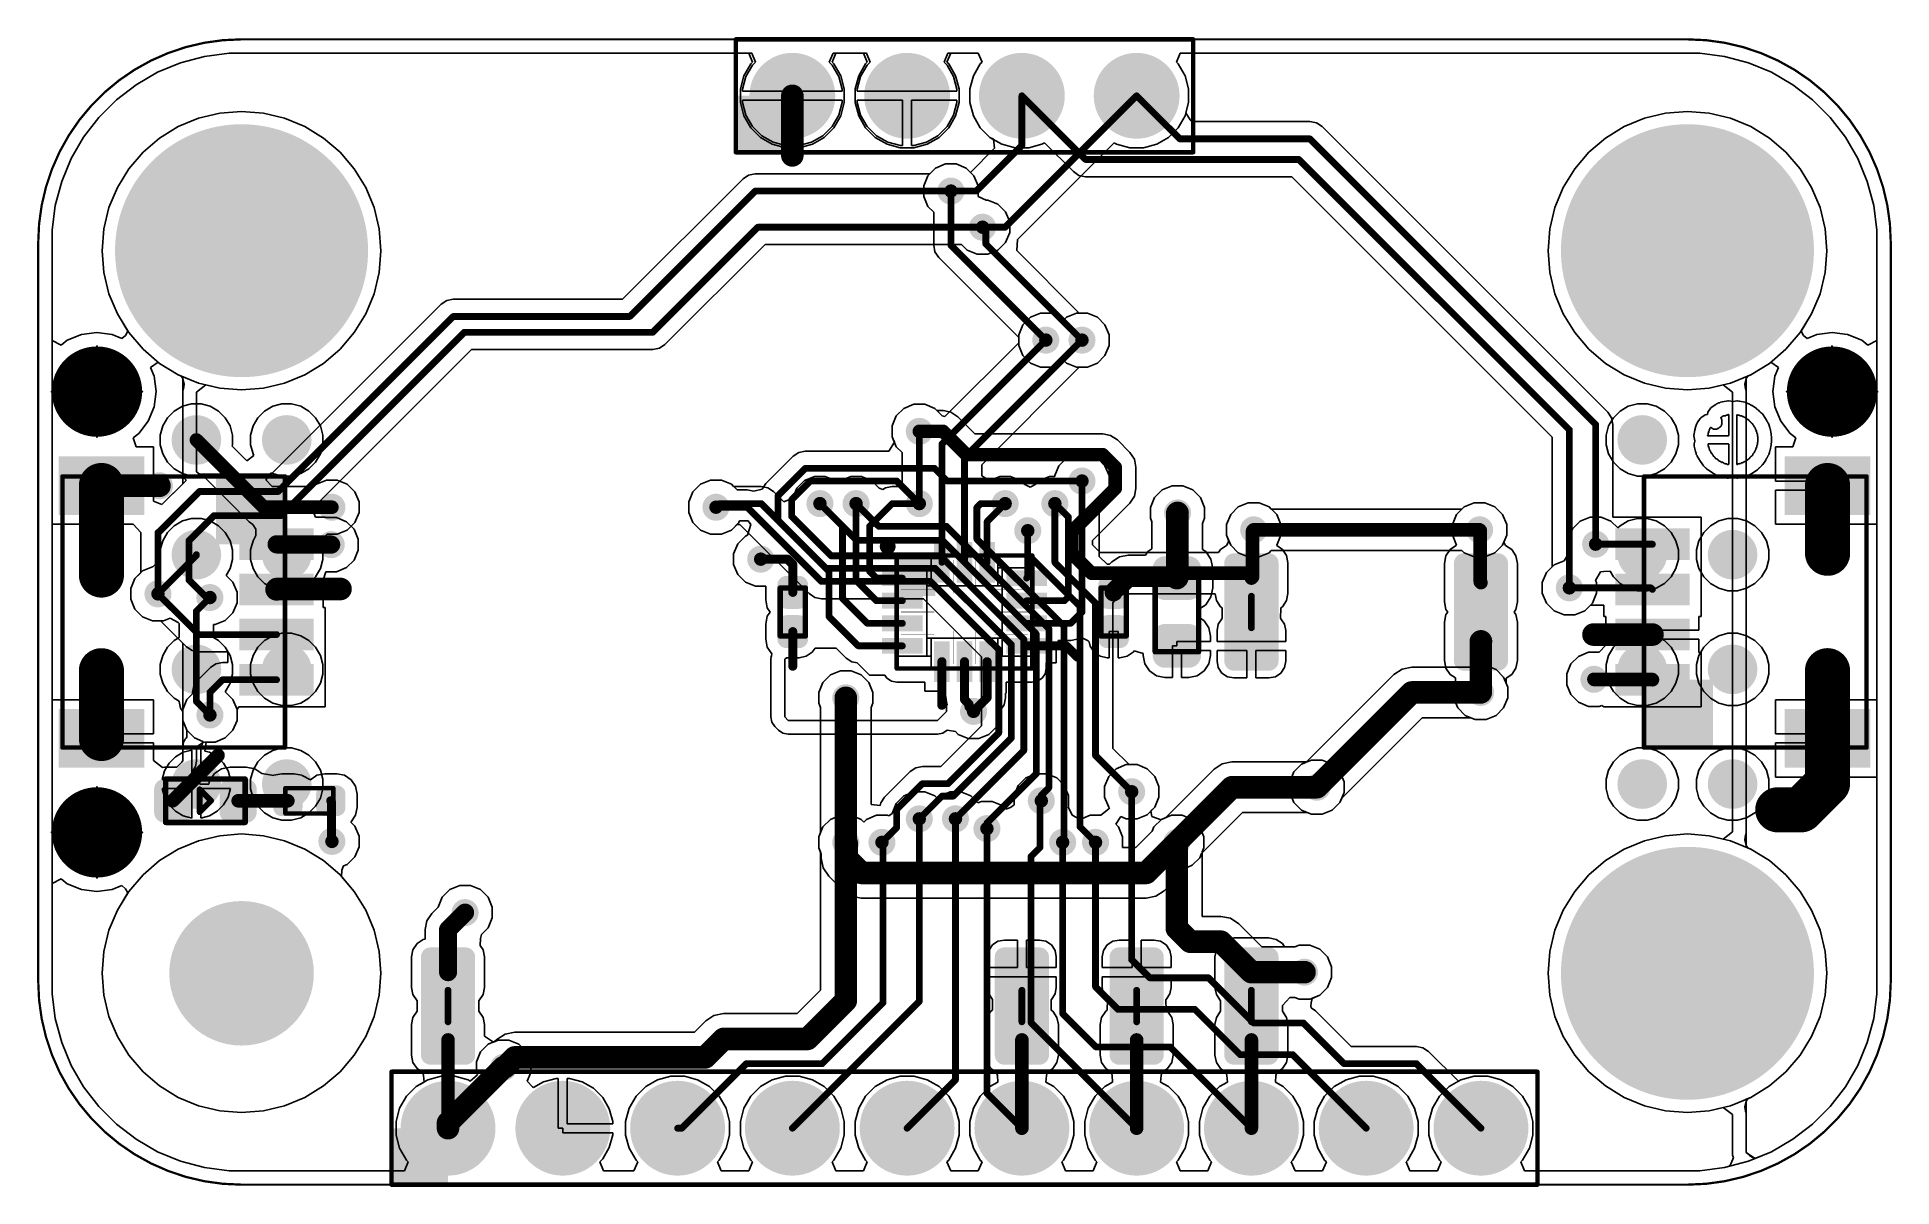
# Model space of a CAD drawing. Header units: inches. Extents: x 0 to 41, y 0 to 25.4.
import ezdxf

# ---------------------------------------------------------------- set-up
doc = ezdxf.new("R2010")
doc.units = ezdxf.units.IN
for name, color, linetype in [('Board', 56, 'Continuous'), ('BOTTOM', 5, 'Continuous'), ('Bottom Solder', 6, 'Continuous'), ('Pad Holes', 156, 'Continuous'), ('TOP', 1, 'Continuous'), ('Top Assembly', 56, 'Continuous'), ('Top Overlay', 2, 'Continuous'), ('Top Solder', 216, 'Continuous'), ('Via Holes', 16, 'Continuous')]:
    doc.layers.add(name, color=color, linetype=linetype)

# ---------------------------------------------------------------- blocks, each defined once
blk = doc.blocks.new('TP_1_00MM_B_1639')
at = {"layer": 'BOTTOM'}
h = blk.add_hatch(color=5, dxfattribs=at)
edge = h.paths.add_edge_path()
edge.add_arc((0, 0), 0.5, 0, 360)
at = {"layer": 'Bottom Solder'}
h = blk.add_hatch(color=6, dxfattribs=at)
edge = h.paths.add_edge_path()
edge.add_arc((0, 0), 0.55, 0, 360)
blk = doc.blocks.new('LSM6DSOXTR_1640')
at = {"layer": 'TOP'}
for points in [[(-0.625, 0.7), (-0.625, 1.5), (-0.375, 1.5), (-0.375, 0.7)], [(-0.125, 0.7), (-0.125, 1.5), (0.125, 1.5), (0.125, 0.7)], [(0.375, 0.7), (0.375, 1.5), (0.625, 1.5), (0.625, 0.7)], [(-0.975, 0.625), (-1.775, 0.625), (-1.775, 0.875), (-0.975, 0.875)], [(1.775, 0.625), (0.975, 0.625), (0.975, 0.875), (1.775, 0.875)], [(-0.975, 0.125), (-1.775, 0.125), (-1.775, 0.375), (-0.975, 0.375)], [(1.775, 0.125), (0.975, 0.125), (0.975, 0.375), (1.775, 0.375)], [(-0.975, -0.375), (-1.775, -0.375), (-1.775, -0.125), (-0.975, -0.125)], [(1.775, -0.375), (0.975, -0.375), (0.975, -0.125), (1.775, -0.125)], [(-0.975, -0.875), (-1.775, -0.875), (-1.775, -0.625), (-0.975, -0.625)], [(-0.625, -1.5), (-0.625, -0.7), (-0.375, -0.7), (-0.375, -1.5)], [(-0.125, -1.5), (-0.125, -0.7), (0.125, -0.7), (0.125, -1.5)], [(0.375, -1.5), (0.375, -0.7), (0.625, -0.7), (0.625, -1.5)], [(1.775, -0.875), (0.975, -0.875), (0.975, -0.625), (1.775, -0.625)]]:
    blk.add_hatch(color=1, dxfattribs=at).paths.add_polyline_path(points)
at = {"layer": 'Top Assembly'}
blk.add_hatch(color=56, dxfattribs=at).paths.add_polyline_path([(-1.5, 0.353), (-0.649, 0.353), (-0.649, 1.25), (-1.5, 1.25)])
at = {"layer": 'Top Solder'}
for points in [[(-0.675, 0.65), (-0.675, 1.55), (-0.325, 1.55), (-0.325, 0.65)], [(-0.175, 0.65), (-0.175, 1.55), (0.175, 1.55), (0.175, 0.65)], [(0.325, 0.65), (0.325, 1.55), (0.675, 1.55), (0.675, 0.65)], [(-0.925, 0.575), (-1.825, 0.575), (-1.825, 0.925), (-0.925, 0.925)], [(1.825, 0.575), (0.925, 0.575), (0.925, 0.925), (1.825, 0.925)], [(-0.925, 0.075), (-1.825, 0.075), (-1.825, 0.425), (-0.925, 0.425)], [(1.825, 0.075), (0.925, 0.075), (0.925, 0.425), (1.825, 0.425)], [(-0.925, -0.425), (-1.825, -0.425), (-1.825, -0.075), (-0.925, -0.075)], [(1.825, -0.425), (0.925, -0.425), (0.925, -0.075), (1.825, -0.075)], [(-0.925, -0.925), (-1.825, -0.925), (-1.825, -0.575), (-0.925, -0.575)], [(-0.675, -1.55), (-0.675, -0.65), (-0.325, -0.65), (-0.325, -1.55)], [(-0.175, -1.55), (-0.175, -0.65), (0.175, -0.65), (0.175, -1.55)], [(0.325, -1.55), (0.325, -0.65), (0.675, -0.65), (0.675, -1.55)], [(1.825, -0.925), (0.925, -0.925), (0.925, -0.575), (1.825, -0.575)]]:
    blk.add_hatch(color=216, dxfattribs=at).paths.add_polyline_path(points)
at = {"layer": 'TOP'}
for p, q in [((-1.5, 0.98), (-1.5, 1.25)), ((-1.5, 1.25), (-0.74, 1.25)), ((-0.74, 1.25), (-0.74, 0.98)), ((0.74, 0.98), (0.74, 1.25)), ((0.74, 1.25), (1.5, 1.25)), ((1.5, 1.25), (1.5, 0.98)), ((-0.74, 0.98), (-1.5, 0.98)), ((-0.83, 0.58), (-0.83, 0.98)), ((-0.83, 0.98), (-0.74, 0.98)), ((-0.74, 0.98), (-0.74, 0.58)), ((0.74, 0.58), (0.74, 0.98)), ((0.74, 0.98), (0.83, 0.98)), ((1.5, 0.98), (0.74, 0.98)), ((0.83, 0.98), (0.83, 0.58)), ((-0.74, 0.58), (-0.83, 0.58)), ((-0.83, -0.58), (-0.83, 0.58)), ((-0.83, 0.58), (0.83, 0.58)), ((0.83, 0.58), (0.74, 0.58)), ((0.83, 0.58), (0.83, -0.58)), ((-0.83, -0.98), (-0.83, -0.58)), ((-0.83, -0.58), (-0.74, -0.58)), ((0.83, -0.58), (-0.83, -0.58)), ((-0.74, -0.58), (-0.74, -0.98)), ((0.74, -0.98), (0.74, -0.58)), ((0.74, -0.58), (0.83, -0.58)), ((0.83, -0.58), (0.83, -0.98)), ((-1.5, -1.25), (-1.5, -0.98)), ((-1.5, -0.98), (-0.74, -0.98)), ((-0.74, -0.98), (-0.83, -0.98)), ((-0.74, -0.98), (-0.74, -1.25)), ((0.83, -0.98), (0.74, -0.98)), ((0.74, -1.25), (0.74, -0.98)), ((0.74, -0.98), (1.5, -0.98)), ((1.5, -0.98), (1.5, -1.25)), ((-0.74, -1.25), (-1.5, -1.25)), ((1.5, -1.25), (0.74, -1.25))]:
    blk.add_line(p, q, dxfattribs=at)
at = {"layer": 'TOP', "const_width": 0.00991}
for points in [[(-0.25, 0.42), (-0.25, 1.15)], [(0.25, 0.42), (0.25, 1.15)], [(-1.4, 0.5), (-0.67, 0.5)], [(0.67, 0.5), (1.4, 0.5)], [(-1.4, 0), (-0.67, 0)], [(0.67, 0), (1.4, 0)], [(-1.4, -0.5), (-0.67, -0.5)], [(-0.25, -1.15), (-0.25, -0.42)], [(0.25, -1.15), (0.25, -0.42)], [(0.67, -0.5), (1.4, -0.5)]]:
    blk.add_lwpolyline(points, dxfattribs=at)
at = {"layer": 'TOP', "const_width": 0.00495}
for points in [[(-0.252, 1.15, 1), (-0.247, 1.15, 1)], [(0.247, 1.15, 1), (0.252, 1.15, 1)], [(-1.403, 0.5, 1), (-1.398, 0.5, 1)], [(-0.673, 0.5, 1), (-0.668, 0.5, 1)], [(-0.252, 0.42, 1), (-0.247, 0.42, 1)], [(0.247, 0.42, 1), (0.252, 0.42, 1)], [(0.668, 0.5, 1), (0.673, 0.5, 1)], [(1.398, 0.5, 1), (1.403, 0.5, 1)], [(-1.403, 0, 1), (-1.398, 0, 1)], [(-0.673, 0, 1), (-0.668, 0, 1)], [(0.668, 0, 1), (0.673, 0, 1)], [(1.398, 0, 1), (1.403, 0, 1)], [(-1.403, -0.5, 1), (-1.398, -0.5, 1)], [(-0.673, -0.5, 1), (-0.668, -0.5, 1)], [(-0.252, -0.42, 1), (-0.247, -0.42, 1)], [(0.247, -0.42, 1), (0.252, -0.42, 1)], [(0.668, -0.5, 1), (0.673, -0.5, 1)], [(1.398, -0.5, 1), (1.403, -0.5, 1)], [(-0.252, -1.15, 1), (-0.247, -1.15, 1)], [(0.247, -1.15, 1), (0.252, -1.15, 1)]]:
    blk.add_lwpolyline(points, format="xyb", close=True, dxfattribs=at)
at = {"layer": 'Top Assembly', "const_width": 0.1}
for points in [[(-1.5, -1.25), (-1.5, 1.25)], [(-1.5, 1.25), (1.5, 1.25)], [(1.5, 1.25), (1.5, -1.25)], [(-1.5, -1.25), (1.5, -1.25)]]:
    blk.add_lwpolyline(points, dxfattribs=at)
at = {"layer": 'Top Assembly', "const_width": 0.05}
for points in [[(-1.525, 1.25, 1), (-1.475, 1.25, 1)], [(-1.525, 1.25, 1), (-1.475, 1.25, 1)], [(1.475, 1.25, 1), (1.525, 1.25, 1)], [(1.475, 1.25, 1), (1.525, 1.25, 1)], [(-1.525, -1.25, 1), (-1.475, -1.25, 1)], [(-1.525, -1.25, 1), (-1.475, -1.25, 1)], [(1.475, -1.25, 1), (1.525, -1.25, 1)], [(1.475, -1.25, 1), (1.525, -1.25, 1)]]:
    blk.add_lwpolyline(points, format="xyb", close=True, dxfattribs=at)
at = {"layer": 'Top Overlay'}
for points, const_width in [([(-1.65, 1.45, 1), (-1.75, 1.45, 1)], 0.25), ([(-1.812, 1.45, 1), (-1.687, 1.45, 1)], 0.125), ([(-1.712, 1.45, 1), (-1.587, 1.45, 1)], 0.125)]:
    blk.add_lwpolyline(points, format="xyb", close=True, dxfattribs=dict(at, const_width=const_width))
blk = doc.blocks.new('SJ_0603_CLOSED_B_1641')
at = {"layer": 'BOTTOM'}
h = blk.add_hatch(color=5, dxfattribs=at)
edge = h.paths.add_edge_path()
edge.add_arc((-0.412, -0.388), 0.112, 270, 360)
edge.add_line((-0.3, -0.388), (-0.3, 0.388))
edge.add_arc((-0.412, 0.388), 0.112, 0, 90)
edge.add_line((-0.412, 0.5), (-1.087, 0.5))
edge.add_arc((-1.087, 0.388), 0.112, 90, 180)
edge.add_line((-1.2, 0.388), (-1.2, -0.388))
edge.add_arc((-1.087, -0.388), 0.112, 180, 270)
edge.add_line((-1.087, -0.5), (-0.412, -0.5))
h = blk.add_hatch(color=5, dxfattribs=at)
edge = h.paths.add_edge_path()
edge.add_arc((0.412, 0.388), 0.112, 90, 180)
edge.add_line((0.3, 0.388), (0.3, -0.388))
edge.add_arc((0.412, -0.388), 0.112, 180, 270)
edge.add_line((0.412, -0.5), (1.087, -0.5))
edge.add_arc((1.087, -0.388), 0.112, 270, 360)
edge.add_line((1.2, -0.388), (1.2, 0.388))
edge.add_arc((1.087, 0.388), 0.112, 0, 90)
edge.add_line((1.087, 0.5), (0.412, 0.5))
at = {"layer": 'Bottom Solder'}
h = blk.add_hatch(color=6, dxfattribs=at)
edge = h.paths.add_edge_path()
edge.add_arc((-0.412, -0.388), 0.212, 270, 360)
edge.add_line((-0.2, -0.388), (-0.2, 0.388))
edge.add_arc((-0.412, 0.388), 0.212, 0, 90)
edge.add_line((-0.412, 0.6), (-1.087, 0.6))
edge.add_arc((-1.087, 0.388), 0.212, 90, 180)
edge.add_line((-1.3, 0.388), (-1.3, -0.388))
edge.add_arc((-1.087, -0.388), 0.212, 180, 270)
edge.add_line((-1.087, -0.6), (-0.412, -0.6))
blk.add_hatch(color=6, dxfattribs=at).paths.add_polyline_path([(-0.761, -0.6), (0.759, -0.6), (0.759, 0.6), (-0.761, 0.6)])
h = blk.add_hatch(color=6, dxfattribs=at)
edge = h.paths.add_edge_path()
edge.add_arc((0.412, 0.388), 0.212, 90, 180)
edge.add_line((0.2, 0.388), (0.2, -0.388))
edge.add_arc((0.412, -0.388), 0.212, 180, 270)
edge.add_line((0.412, -0.6), (1.087, -0.6))
edge.add_arc((1.087, -0.388), 0.212, 270, 360)
edge.add_line((1.3, -0.388), (1.3, 0.388))
edge.add_arc((1.087, 0.388), 0.212, 0, 90)
edge.add_line((1.087, 0.6), (0.412, 0.6))
at = {"layer": 'BOTTOM', "const_width": 0.15}
blk.add_lwpolyline([(0.35, 0), (-0.35, 0)], dxfattribs=at)
at = {"layer": 'BOTTOM', "const_width": 0.075}
for points in [[(-0.387, 0, 1), (-0.312, 0, 1)], [(0.312, 0, 1), (0.387, 0, 1)]]:
    blk.add_lwpolyline(points, format="xyb", close=True, dxfattribs=at)
blk = doc.blocks.new('SJ_0603_CLOSED_B_1642')
at = {"layer": 'BOTTOM'}
h = blk.add_hatch(color=5, dxfattribs=at)
edge = h.paths.add_edge_path()
edge.add_arc((-0.412, -0.388), 0.112, 270, 360)
edge.add_line((-0.3, -0.388), (-0.3, 0.388))
edge.add_arc((-0.412, 0.388), 0.112, 0, 90)
edge.add_line((-0.412, 0.5), (-1.087, 0.5))
edge.add_arc((-1.087, 0.388), 0.112, 90, 180)
edge.add_line((-1.2, 0.388), (-1.2, -0.388))
edge.add_arc((-1.087, -0.388), 0.112, 180, 270)
edge.add_line((-1.087, -0.5), (-0.412, -0.5))
h = blk.add_hatch(color=5, dxfattribs=at)
edge = h.paths.add_edge_path()
edge.add_arc((0.412, 0.388), 0.112, 90, 180)
edge.add_line((0.3, 0.388), (0.3, -0.388))
edge.add_arc((0.412, -0.388), 0.112, 180, 270)
edge.add_line((0.412, -0.5), (1.087, -0.5))
edge.add_arc((1.087, -0.388), 0.112, 270, 360)
edge.add_line((1.2, -0.388), (1.2, 0.388))
edge.add_arc((1.087, 0.388), 0.112, 0, 90)
edge.add_line((1.087, 0.5), (0.412, 0.5))
at = {"layer": 'Bottom Solder'}
h = blk.add_hatch(color=6, dxfattribs=at)
edge = h.paths.add_edge_path()
edge.add_arc((-0.412, -0.388), 0.212, 270, 360)
edge.add_line((-0.2, -0.388), (-0.2, 0.388))
edge.add_arc((-0.412, 0.388), 0.212, 0, 90)
edge.add_line((-0.412, 0.6), (-1.087, 0.6))
edge.add_arc((-1.087, 0.388), 0.212, 90, 180)
edge.add_line((-1.3, 0.388), (-1.3, -0.388))
edge.add_arc((-1.087, -0.388), 0.212, 180, 270)
edge.add_line((-1.087, -0.6), (-0.412, -0.6))
blk.add_hatch(color=6, dxfattribs=at).paths.add_polyline_path([(-0.76, -0.6), (0.76, -0.6), (0.76, 0.6), (-0.76, 0.6)])
h = blk.add_hatch(color=6, dxfattribs=at)
edge = h.paths.add_edge_path()
edge.add_arc((0.412, 0.388), 0.212, 90, 180)
edge.add_line((0.2, 0.388), (0.2, -0.388))
edge.add_arc((0.412, -0.388), 0.212, 180, 270)
edge.add_line((0.412, -0.6), (1.087, -0.6))
edge.add_arc((1.087, -0.388), 0.212, 270, 360)
edge.add_line((1.3, -0.388), (1.3, 0.388))
edge.add_arc((1.087, 0.388), 0.212, 0, 90)
edge.add_line((1.087, 0.6), (0.412, 0.6))
at = {"layer": 'BOTTOM', "const_width": 0.15}
blk.add_lwpolyline([(0.35, 0), (-0.35, 0)], dxfattribs=at)
at = {"layer": 'BOTTOM', "const_width": 0.075}
for points in [[(-0.387, 0, 1), (-0.312, 0, 1)], [(0.312, 0, 1), (0.387, 0, 1)]]:
    blk.add_lwpolyline(points, format="xyb", close=True, dxfattribs=at)
blk = doc.blocks.new('SJ_0603_CLOSED_B_1643')
at = {"layer": 'BOTTOM'}
h = blk.add_hatch(color=5, dxfattribs=at)
edge = h.paths.add_edge_path()
edge.add_arc((-0.412, -0.388), 0.112, 270, 360)
edge.add_line((-0.3, -0.388), (-0.3, 0.388))
edge.add_arc((-0.412, 0.388), 0.112, 0, 90)
edge.add_line((-0.412, 0.5), (-1.087, 0.5))
edge.add_arc((-1.087, 0.388), 0.112, 90, 180)
edge.add_line((-1.2, 0.388), (-1.2, -0.388))
edge.add_arc((-1.087, -0.388), 0.112, 180, 270)
edge.add_line((-1.087, -0.5), (-0.412, -0.5))
h = blk.add_hatch(color=5, dxfattribs=at)
edge = h.paths.add_edge_path()
edge.add_arc((0.412, 0.388), 0.112, 90, 180)
edge.add_line((0.3, 0.388), (0.3, -0.388))
edge.add_arc((0.412, -0.388), 0.112, 180, 270)
edge.add_line((0.412, -0.5), (1.087, -0.5))
edge.add_arc((1.087, -0.388), 0.112, 270, 360)
edge.add_line((1.2, -0.388), (1.2, 0.388))
edge.add_arc((1.087, 0.388), 0.112, 0, 90)
edge.add_line((1.087, 0.5), (0.412, 0.5))
at = {"layer": 'Bottom Solder'}
h = blk.add_hatch(color=6, dxfattribs=at)
edge = h.paths.add_edge_path()
edge.add_arc((-0.412, -0.388), 0.212, 270, 360)
edge.add_line((-0.2, -0.388), (-0.2, 0.388))
edge.add_arc((-0.412, 0.388), 0.212, 0, 90)
edge.add_line((-0.412, 0.6), (-1.087, 0.6))
edge.add_arc((-1.087, 0.388), 0.212, 90, 180)
edge.add_line((-1.3, 0.388), (-1.3, -0.388))
edge.add_arc((-1.087, -0.388), 0.212, 180, 270)
edge.add_line((-1.087, -0.6), (-0.412, -0.6))
blk.add_hatch(color=6, dxfattribs=at).paths.add_polyline_path([(-0.761, -0.6), (0.759, -0.6), (0.759, 0.6), (-0.761, 0.6)])
h = blk.add_hatch(color=6, dxfattribs=at)
edge = h.paths.add_edge_path()
edge.add_arc((0.412, 0.388), 0.212, 90, 180)
edge.add_line((0.2, 0.388), (0.2, -0.388))
edge.add_arc((0.412, -0.388), 0.212, 180, 270)
edge.add_line((0.412, -0.6), (1.087, -0.6))
edge.add_arc((1.087, -0.388), 0.212, 270, 360)
edge.add_line((1.3, -0.388), (1.3, 0.388))
edge.add_arc((1.087, 0.388), 0.212, 0, 90)
edge.add_line((1.087, 0.6), (0.412, 0.6))
at = {"layer": 'BOTTOM', "const_width": 0.15}
blk.add_lwpolyline([(-0.35, 0), (0.35, 0)], dxfattribs=at)
at = {"layer": 'BOTTOM', "const_width": 0.075}
for points in [[(-0.387, 0, 1), (-0.312, 0, 1)], [(0.312, 0, 1), (0.387, 0, 1)]]:
    blk.add_lwpolyline(points, format="xyb", close=True, dxfattribs=at)
blk = doc.blocks.new('SJ_B_1644')
at = {"layer": 'BOTTOM'}
h = blk.add_hatch(color=5, dxfattribs=at)
edge = h.paths.add_edge_path()
edge.add_arc((-0.225, -0.375), 0.125, 270, 360)
edge.add_line((-0.1, -0.375), (-0.1, 0.375))
edge.add_arc((-0.225, 0.375), 0.125, 0, 90)
edge.add_line((-0.225, 0.5), (-1.075, 0.5))
edge.add_arc((-1.075, 0.375), 0.125, 90, 180)
edge.add_line((-1.2, 0.375), (-1.2, -0.375))
edge.add_arc((-1.075, -0.375), 0.125, 180, 270)
edge.add_line((-1.075, -0.5), (-0.225, -0.5))
h = blk.add_hatch(color=5, dxfattribs=at)
edge = h.paths.add_edge_path()
edge.add_arc((0.225, 0.375), 0.125, 90, 180)
edge.add_line((0.1, 0.375), (0.1, -0.375))
edge.add_arc((0.225, -0.375), 0.125, 180, 270)
edge.add_line((0.225, -0.5), (1.075, -0.5))
edge.add_arc((1.075, -0.375), 0.125, 270, 360)
edge.add_line((1.2, -0.375), (1.2, 0.375))
edge.add_arc((1.075, 0.375), 0.125, 0, 90)
edge.add_line((1.075, 0.5), (0.225, 0.5))
at = {"layer": 'Bottom Solder'}
h = blk.add_hatch(color=6, dxfattribs=at)
edge = h.paths.add_edge_path()
edge.add_arc((-0.225, -0.375), 0.225, 270, 360)
edge.add_line((0, -0.375), (0, 0.375))
edge.add_arc((-0.225, 0.375), 0.225, 0, 90)
edge.add_line((-0.225, 0.6), (-1.075, 0.6))
edge.add_arc((-1.075, 0.375), 0.225, 90, 180)
edge.add_line((-1.3, 0.375), (-1.3, -0.375))
edge.add_arc((-1.075, -0.375), 0.225, 180, 270)
edge.add_line((-1.075, -0.6), (-0.225, -0.6))
blk.add_hatch(color=6, dxfattribs=at).paths.add_polyline_path([(-0.76, -0.6), (0.76, -0.6), (0.76, 0.6), (-0.76, 0.6)])
h = blk.add_hatch(color=6, dxfattribs=at)
edge = h.paths.add_edge_path()
edge.add_arc((0.225, 0.375), 0.225, 90, 180)
edge.add_line((0, 0.375), (0, -0.375))
edge.add_arc((0.225, -0.375), 0.225, 180, 270)
edge.add_line((0.225, -0.6), (1.075, -0.6))
edge.add_arc((1.075, -0.375), 0.225, 270, 360)
edge.add_line((1.3, -0.375), (1.3, 0.375))
edge.add_arc((1.075, 0.375), 0.225, 0, 90)
edge.add_line((1.075, 0.6), (0.225, 0.6))
blk = doc.blocks.new('SJ_0603_CLOSED_B_1645')
at = {"layer": 'BOTTOM'}
h = blk.add_hatch(color=5, dxfattribs=at)
edge = h.paths.add_edge_path()
edge.add_arc((-0.412, -0.388), 0.112, 270, 360)
edge.add_line((-0.3, -0.388), (-0.3, 0.388))
edge.add_arc((-0.412, 0.388), 0.112, 0, 90)
edge.add_line((-0.412, 0.5), (-1.087, 0.5))
edge.add_arc((-1.087, 0.388), 0.112, 90, 180)
edge.add_line((-1.2, 0.388), (-1.2, -0.388))
edge.add_arc((-1.087, -0.388), 0.112, 180, 270)
edge.add_line((-1.087, -0.5), (-0.412, -0.5))
h = blk.add_hatch(color=5, dxfattribs=at)
edge = h.paths.add_edge_path()
edge.add_arc((0.412, 0.388), 0.112, 90, 180)
edge.add_line((0.3, 0.388), (0.3, -0.388))
edge.add_arc((0.412, -0.388), 0.112, 180, 270)
edge.add_line((0.412, -0.5), (1.087, -0.5))
edge.add_arc((1.087, -0.388), 0.112, 270, 360)
edge.add_line((1.2, -0.388), (1.2, 0.388))
edge.add_arc((1.087, 0.388), 0.112, 0, 90)
edge.add_line((1.087, 0.5), (0.412, 0.5))
at = {"layer": 'Bottom Solder'}
h = blk.add_hatch(color=6, dxfattribs=at)
edge = h.paths.add_edge_path()
edge.add_arc((-0.412, -0.388), 0.212, 270, 360)
edge.add_line((-0.2, -0.388), (-0.2, 0.388))
edge.add_arc((-0.412, 0.388), 0.212, 0, 90)
edge.add_line((-0.412, 0.6), (-1.087, 0.6))
edge.add_arc((-1.087, 0.388), 0.212, 90, 180)
edge.add_line((-1.3, 0.388), (-1.3, -0.388))
edge.add_arc((-1.087, -0.388), 0.212, 180, 270)
edge.add_line((-1.087, -0.6), (-0.412, -0.6))
blk.add_hatch(color=6, dxfattribs=at).paths.add_polyline_path([(-0.76, -0.6), (0.76, -0.6), (0.76, 0.6), (-0.76, 0.6)])
h = blk.add_hatch(color=6, dxfattribs=at)
edge = h.paths.add_edge_path()
edge.add_arc((0.412, 0.388), 0.212, 90, 180)
edge.add_line((0.2, 0.388), (0.2, -0.388))
edge.add_arc((0.412, -0.388), 0.212, 180, 270)
edge.add_line((0.412, -0.6), (1.087, -0.6))
edge.add_arc((1.087, -0.388), 0.212, 270, 360)
edge.add_line((1.3, -0.388), (1.3, 0.388))
edge.add_arc((1.087, 0.388), 0.212, 0, 90)
edge.add_line((1.087, 0.6), (0.412, 0.6))
at = {"layer": 'BOTTOM', "const_width": 0.15}
blk.add_lwpolyline([(0.35, 0), (-0.35, 0)], dxfattribs=at)
at = {"layer": 'BOTTOM', "const_width": 0.075}
for points in [[(-0.387, 0, 1), (-0.312, 0, 1)], [(0.312, 0, 1), (0.387, 0, 1)]]:
    blk.add_lwpolyline(points, format="xyb", close=True, dxfattribs=at)
blk = doc.blocks.new('SJ_0603_CLOSED_B_1646')
at = {"layer": 'BOTTOM'}
h = blk.add_hatch(color=5, dxfattribs=at)
edge = h.paths.add_edge_path()
edge.add_arc((-0.412, -0.388), 0.112, 270, 360)
edge.add_line((-0.3, -0.388), (-0.3, 0.388))
edge.add_arc((-0.412, 0.388), 0.112, 0, 90)
edge.add_line((-0.412, 0.5), (-1.087, 0.5))
edge.add_arc((-1.087, 0.388), 0.112, 90, 180)
edge.add_line((-1.2, 0.388), (-1.2, -0.388))
edge.add_arc((-1.087, -0.388), 0.112, 180, 270)
edge.add_line((-1.087, -0.5), (-0.412, -0.5))
h = blk.add_hatch(color=5, dxfattribs=at)
edge = h.paths.add_edge_path()
edge.add_arc((0.412, 0.388), 0.112, 90, 180)
edge.add_line((0.3, 0.388), (0.3, -0.388))
edge.add_arc((0.412, -0.388), 0.112, 180, 270)
edge.add_line((0.412, -0.5), (1.087, -0.5))
edge.add_arc((1.087, -0.388), 0.112, 270, 360)
edge.add_line((1.2, -0.388), (1.2, 0.388))
edge.add_arc((1.087, 0.388), 0.112, 0, 90)
edge.add_line((1.087, 0.5), (0.412, 0.5))
at = {"layer": 'Bottom Solder'}
h = blk.add_hatch(color=6, dxfattribs=at)
edge = h.paths.add_edge_path()
edge.add_arc((-0.412, -0.388), 0.212, 270, 360)
edge.add_line((-0.2, -0.388), (-0.2, 0.388))
edge.add_arc((-0.412, 0.388), 0.212, 0, 90)
edge.add_line((-0.412, 0.6), (-1.087, 0.6))
edge.add_arc((-1.087, 0.388), 0.212, 90, 180)
edge.add_line((-1.3, 0.388), (-1.3, -0.388))
edge.add_arc((-1.087, -0.388), 0.212, 180, 270)
edge.add_line((-1.087, -0.6), (-0.412, -0.6))
blk.add_hatch(color=6, dxfattribs=at).paths.add_polyline_path([(-0.76, -0.6), (0.76, -0.6), (0.76, 0.6), (-0.76, 0.6)])
h = blk.add_hatch(color=6, dxfattribs=at)
edge = h.paths.add_edge_path()
edge.add_arc((0.412, 0.388), 0.212, 90, 180)
edge.add_line((0.2, 0.388), (0.2, -0.388))
edge.add_arc((0.412, -0.388), 0.212, 180, 270)
edge.add_line((0.412, -0.6), (1.087, -0.6))
edge.add_arc((1.087, -0.388), 0.212, 270, 360)
edge.add_line((1.3, -0.388), (1.3, 0.388))
edge.add_arc((1.087, 0.388), 0.212, 0, 90)
edge.add_line((1.087, 0.6), (0.412, 0.6))
at = {"layer": 'BOTTOM', "const_width": 0.15}
blk.add_lwpolyline([(-0.35, 0), (0.35, 0)], dxfattribs=at)
at = {"layer": 'BOTTOM', "const_width": 0.075}
for points in [[(-0.387, 0, 1), (-0.312, 0, 1)], [(0.312, 0, 1), (0.387, 0, 1)]]:
    blk.add_lwpolyline(points, format="xyb", close=True, dxfattribs=at)
blk = doc.blocks.new('CAP_0402_1647')
at = {"layer": 'TOP'}
h = blk.add_hatch(color=1, dxfattribs=at)
edge = h.paths.add_edge_path()
edge.add_arc((-0.271, -0.139), 0.151, 270, 360)
edge.add_line((-0.12, -0.139), (-0.12, 0.139))
edge.add_arc((-0.271, 0.139), 0.151, 0, 90)
edge.add_line((-0.271, 0.29), (-0.599, 0.29))
edge.add_arc((-0.599, 0.139), 0.151, 90, 180)
edge.add_line((-0.75, 0.139), (-0.75, -0.139))
edge.add_arc((-0.599, -0.139), 0.151, 180, 270)
edge.add_line((-0.599, -0.29), (-0.271, -0.29))
h = blk.add_hatch(color=1, dxfattribs=at)
edge = h.paths.add_edge_path()
edge.add_arc((0.271, 0.139), 0.151, 90, 180)
edge.add_line((0.12, 0.139), (0.12, -0.139))
edge.add_arc((0.271, -0.139), 0.151, 180, 270)
edge.add_line((0.271, -0.29), (0.599, -0.29))
edge.add_arc((0.599, -0.139), 0.151, 270, 360)
edge.add_line((0.75, -0.139), (0.75, 0.139))
edge.add_arc((0.599, 0.139), 0.151, 0, 90)
edge.add_line((0.599, 0.29), (0.271, 0.29))
at = {"layer": 'Top Solder'}
h = blk.add_hatch(color=216, dxfattribs=at)
edge = h.paths.add_edge_path()
edge.add_arc((-0.271, -0.139), 0.201, 270, 360)
edge.add_line((-0.07, -0.139), (-0.07, 0.139))
edge.add_arc((-0.271, 0.139), 0.201, 0, 90)
edge.add_line((-0.271, 0.34), (-0.599, 0.34))
edge.add_arc((-0.599, 0.139), 0.201, 90, 180)
edge.add_line((-0.8, 0.139), (-0.8, -0.139))
edge.add_arc((-0.599, -0.139), 0.201, 180, 270)
edge.add_line((-0.599, -0.34), (-0.271, -0.34))
h = blk.add_hatch(color=216, dxfattribs=at)
edge = h.paths.add_edge_path()
edge.add_arc((0.271, 0.139), 0.201, 90, 180)
edge.add_line((0.07, 0.139), (0.07, -0.139))
edge.add_arc((0.271, -0.139), 0.201, 180, 270)
edge.add_line((0.271, -0.34), (0.599, -0.34))
edge.add_arc((0.599, -0.139), 0.201, 270, 360)
edge.add_line((0.8, -0.139), (0.8, 0.139))
edge.add_arc((0.599, 0.139), 0.201, 0, 90)
edge.add_line((0.599, 0.34), (0.271, 0.34))
at = {"layer": 'Top Assembly', "const_width": 0.12}
for points in [[(-0.53, 0.28), (-0.53, -0.28)], [(-0.53, 0.28), (0.53, 0.28)], [(0.53, 0.28), (0.53, -0.28)], [(-0.53, -0.28), (0.53, -0.28)]]:
    blk.add_lwpolyline(points, dxfattribs=at)
at = {"layer": 'Top Assembly', "const_width": 0.06}
for points in [[(-0.56, 0.28, 1), (-0.5, 0.28, 1)], [(-0.56, 0.28, 1), (-0.5, 0.28, 1)], [(0.5, 0.28, 1), (0.56, 0.28, 1)], [(0.5, 0.28, 1), (0.56, 0.28, 1)], [(-0.56, -0.28, 1), (-0.5, -0.28, 1)], [(-0.56, -0.28, 1), (-0.5, -0.28, 1)], [(0.5, -0.28, 1), (0.56, -0.28, 1)], [(0.5, -0.28, 1), (0.56, -0.28, 1)]]:
    blk.add_lwpolyline(points, format="xyb", close=True, dxfattribs=at)
blk = doc.blocks.new('CAP_0603_1648')
at = {"layer": 'TOP'}
h = blk.add_hatch(color=1, dxfattribs=at)
edge = h.paths.add_edge_path()
edge.add_arc((-0.537, -0.263), 0.222, 270, 360)
edge.add_line((-0.315, -0.263), (-0.315, 0.263))
edge.add_arc((-0.537, 0.263), 0.222, 0, 90)
edge.add_line((-0.537, 0.485), (-0.963, 0.485))
edge.add_arc((-0.963, 0.263), 0.222, 90, 180)
edge.add_line((-1.185, 0.263), (-1.185, -0.263))
edge.add_arc((-0.963, -0.263), 0.222, 180, 270)
edge.add_line((-0.963, -0.485), (-0.537, -0.485))
h = blk.add_hatch(color=1, dxfattribs=at)
edge = h.paths.add_edge_path()
edge.add_arc((0.537, 0.263), 0.222, 90, 180)
edge.add_line((0.315, 0.263), (0.315, -0.263))
edge.add_arc((0.537, -0.263), 0.222, 180, 270)
edge.add_line((0.537, -0.485), (0.963, -0.485))
edge.add_arc((0.963, -0.263), 0.222, 270, 360)
edge.add_line((1.185, -0.263), (1.185, 0.263))
edge.add_arc((0.963, 0.263), 0.222, 0, 90)
edge.add_line((0.963, 0.485), (0.537, 0.485))
at = {"layer": 'Top Solder'}
h = blk.add_hatch(color=216, dxfattribs=at)
edge = h.paths.add_edge_path()
edge.add_arc((-0.537, -0.263), 0.272, 270, 360)
edge.add_line((-0.265, -0.263), (-0.265, 0.263))
edge.add_arc((-0.537, 0.263), 0.272, 0, 90)
edge.add_line((-0.537, 0.535), (-0.963, 0.535))
edge.add_arc((-0.963, 0.263), 0.272, 90, 180)
edge.add_line((-1.235, 0.263), (-1.235, -0.263))
edge.add_arc((-0.963, -0.263), 0.272, 180, 270)
edge.add_line((-0.963, -0.535), (-0.537, -0.535))
h = blk.add_hatch(color=216, dxfattribs=at)
edge = h.paths.add_edge_path()
edge.add_arc((0.537, 0.263), 0.272, 90, 180)
edge.add_line((0.265, 0.263), (0.265, -0.263))
edge.add_arc((0.537, -0.263), 0.272, 180, 270)
edge.add_line((0.537, -0.535), (0.963, -0.535))
edge.add_arc((0.963, -0.263), 0.272, 270, 360)
edge.add_line((1.235, -0.263), (1.235, 0.263))
edge.add_arc((0.963, 0.263), 0.272, 0, 90)
edge.add_line((0.963, 0.535), (0.537, 0.535))
at = {"layer": 'Top Assembly', "const_width": 0.12}
for points in [[(-0.88, -0.48), (-0.88, 0.48)], [(0.88, 0.48), (-0.88, 0.48)], [(0.88, -0.48), (0.88, 0.48)], [(0.88, -0.48), (-0.88, -0.48)]]:
    blk.add_lwpolyline(points, dxfattribs=at)
at = {"layer": 'Top Assembly', "const_width": 0.06}
for points in [[(-0.91, 0.48, 1), (-0.85, 0.48, 1)], [(-0.91, 0.48, 1), (-0.85, 0.48, 1)], [(0.85, 0.48, 1), (0.91, 0.48, 1)], [(0.85, 0.48, 1), (0.91, 0.48, 1)], [(-0.91, -0.48, 1), (-0.85, -0.48, 1)], [(-0.91, -0.48, 1), (-0.85, -0.48, 1)], [(0.85, -0.48, 1), (0.91, -0.48, 1)], [(0.85, -0.48, 1), (0.91, -0.48, 1)]]:
    blk.add_lwpolyline(points, format="xyb", close=True, dxfattribs=at)
blk = doc.blocks.new('CAP_0402_1649')
at = {"layer": 'TOP'}
h = blk.add_hatch(color=1, dxfattribs=at)
edge = h.paths.add_edge_path()
edge.add_arc((-0.271, -0.139), 0.151, 270, 360)
edge.add_line((-0.12, -0.139), (-0.12, 0.139))
edge.add_arc((-0.271, 0.139), 0.151, 0, 90)
edge.add_line((-0.271, 0.29), (-0.599, 0.29))
edge.add_arc((-0.599, 0.139), 0.151, 90, 180)
edge.add_line((-0.75, 0.139), (-0.75, -0.139))
edge.add_arc((-0.599, -0.139), 0.151, 180, 270)
edge.add_line((-0.599, -0.29), (-0.271, -0.29))
h = blk.add_hatch(color=1, dxfattribs=at)
edge = h.paths.add_edge_path()
edge.add_arc((0.271, 0.139), 0.151, 90, 180)
edge.add_line((0.12, 0.139), (0.12, -0.139))
edge.add_arc((0.271, -0.139), 0.151, 180, 270)
edge.add_line((0.271, -0.29), (0.599, -0.29))
edge.add_arc((0.599, -0.139), 0.151, 270, 360)
edge.add_line((0.75, -0.139), (0.75, 0.139))
edge.add_arc((0.599, 0.139), 0.151, 0, 90)
edge.add_line((0.599, 0.29), (0.271, 0.29))
at = {"layer": 'Top Solder'}
h = blk.add_hatch(color=216, dxfattribs=at)
edge = h.paths.add_edge_path()
edge.add_arc((-0.271, -0.139), 0.201, 270, 360)
edge.add_line((-0.07, -0.139), (-0.07, 0.139))
edge.add_arc((-0.271, 0.139), 0.201, 0, 90)
edge.add_line((-0.271, 0.34), (-0.599, 0.34))
edge.add_arc((-0.599, 0.139), 0.201, 90, 180)
edge.add_line((-0.8, 0.139), (-0.8, -0.139))
edge.add_arc((-0.599, -0.139), 0.201, 180, 270)
edge.add_line((-0.599, -0.34), (-0.271, -0.34))
h = blk.add_hatch(color=216, dxfattribs=at)
edge = h.paths.add_edge_path()
edge.add_arc((0.271, 0.139), 0.201, 90, 180)
edge.add_line((0.07, 0.139), (0.07, -0.139))
edge.add_arc((0.271, -0.139), 0.201, 180, 270)
edge.add_line((0.271, -0.34), (0.599, -0.34))
edge.add_arc((0.599, -0.139), 0.201, 270, 360)
edge.add_line((0.8, -0.139), (0.8, 0.139))
edge.add_arc((0.599, 0.139), 0.201, 0, 90)
edge.add_line((0.599, 0.34), (0.271, 0.34))
at = {"layer": 'Top Assembly', "const_width": 0.12}
for points in [[(-0.53, 0.28), (-0.53, -0.28)], [(-0.53, 0.28), (0.53, 0.28)], [(0.53, 0.28), (0.53, -0.28)], [(-0.53, -0.28), (0.53, -0.28)]]:
    blk.add_lwpolyline(points, dxfattribs=at)
at = {"layer": 'Top Assembly', "const_width": 0.06}
for points in [[(-0.56, 0.28, 1), (-0.5, 0.28, 1)], [(-0.56, 0.28, 1), (-0.5, 0.28, 1)], [(0.5, 0.28, 1), (0.56, 0.28, 1)], [(0.5, 0.28, 1), (0.56, 0.28, 1)], [(-0.56, -0.28, 1), (-0.5, -0.28, 1)], [(-0.56, -0.28, 1), (-0.5, -0.28, 1)], [(0.5, -0.28, 1), (0.56, -0.28, 1)], [(0.5, -0.28, 1), (0.56, -0.28, 1)]]:
    blk.add_lwpolyline(points, format="xyb", close=True, dxfattribs=at)
blk = doc.blocks.new('F_____________1___F_________1_1650')
at = {"layer": 'TOP'}
h = blk.add_hatch(color=1, dxfattribs=at)
edge = h.paths.add_edge_path()
edge.add_arc((0, 0), 0.5, 0, 360)
at = {"layer": 'Top Solder'}
h = blk.add_hatch(color=216, dxfattribs=at)
edge = h.paths.add_edge_path()
edge.add_arc((0, 0), 1, 0, 360)
at = {"layer": 'TOP'}
for points, const_width in [([(0.5, 0, 1), (-0.5, 0, 1)], 1), ([(-0.75, 0, 1), (-0.25, 0, 1)], 0.5), ([(0.25, 0, 1), (0.75, 0, 1)], 0.5)]:
    blk.add_lwpolyline(points, format="xyb", close=True, dxfattribs=dict(at, const_width=const_width))
at = {"layer": 'Top Assembly', "const_width": 0.05}
for points in [[(0, 0), (0, 1)], [(0, 0), (-1, 0)], [(1, 0), (0, 0)], [(0, -1), (0, 0)]]:
    blk.add_lwpolyline(points, dxfattribs=at)
at = {"layer": 'Top Assembly'}
for points, const_width in [([(-0.012, 1, 1), (0.012, 1, 1)], 0.025), ([(0.5, 0, 1), (-0.5, 0, 1)], 0.05), ([(-1.012, 0, 1), (-0.988, 0, 1)], 0.025), ([(-0.512, 0, 1), (-0.487, 0, 1)], 0.025), ([(-0.012, 0, 1), (0.012, 0, 1)], 0.025), ([(-0.012, 0, 1), (0.012, 0, 1)], 0.025), ([(-0.012, 0, 1), (0.012, 0, 1)], 0.025), ([(-0.012, 0, 1), (0.012, 0, 1)], 0.025), ([(0.487, 0, 1), (0.512, 0, 1)], 0.025), ([(0.988, 0, 1), (1.012, 0, 1)], 0.025), ([(-0.012, -1, 1), (0.012, -1, 1)], 0.025)]:
    blk.add_lwpolyline(points, format="xyb", close=True, dxfattribs=dict(at, const_width=const_width))
blk = doc.blocks.new('F_____________1___F_________1_1651')
at = {"layer": 'TOP'}
h = blk.add_hatch(color=1, dxfattribs=at)
edge = h.paths.add_edge_path()
edge.add_arc((0, 0), 0.5, 0, 360)
at = {"layer": 'Top Solder'}
h = blk.add_hatch(color=216, dxfattribs=at)
edge = h.paths.add_edge_path()
edge.add_arc((0, 0), 1, 0, 360)
at = {"layer": 'TOP'}
for points, const_width in [([(0.5, 0, 1), (-0.5, 0, 1)], 1), ([(-0.75, 0, 1), (-0.25, 0, 1)], 0.5), ([(0.25, 0, 1), (0.75, 0, 1)], 0.5)]:
    blk.add_lwpolyline(points, format="xyb", close=True, dxfattribs=dict(at, const_width=const_width))
at = {"layer": 'Top Assembly', "const_width": 0.05}
for points in [[(0, 0), (0, 1)], [(0, 0), (-1, 0)], [(0, -1), (0, 0)], [(1, 0), (0, 0)]]:
    blk.add_lwpolyline(points, dxfattribs=at)
at = {"layer": 'Top Assembly'}
for points, const_width in [([(-0.012, 1, 1), (0.012, 1, 1)], 0.025), ([(0.5, 0, 1), (-0.5, 0, 1)], 0.05), ([(-1.012, 0, 1), (-0.988, 0, 1)], 0.025), ([(-0.512, 0, 1), (-0.487, 0, 1)], 0.025), ([(-0.012, 0, 1), (0.012, 0, 1)], 0.025), ([(-0.012, 0, 1), (0.012, 0, 1)], 0.025), ([(-0.012, 0, 1), (0.012, 0, 1)], 0.025), ([(-0.012, 0, 1), (0.012, 0, 1)], 0.025), ([(0.487, 0, 1), (0.512, 0, 1)], 0.025), ([(0.988, 0, 1), (1.012, 0, 1)], 0.025), ([(-0.012, -1, 1), (0.012, -1, 1)], 0.025)]:
    blk.add_lwpolyline(points, format="xyb", close=True, dxfattribs=dict(at, const_width=const_width))
blk = doc.blocks.new('F_____________1___F_________1_1652')
at = {"layer": 'TOP'}
h = blk.add_hatch(color=1, dxfattribs=at)
edge = h.paths.add_edge_path()
edge.add_arc((0, 0), 0.5, 0, 360)
at = {"layer": 'Top Solder'}
h = blk.add_hatch(color=216, dxfattribs=at)
edge = h.paths.add_edge_path()
edge.add_arc((0, 0), 1, 0, 360)
at = {"layer": 'TOP'}
for points, const_width in [([(0.5, 0, 1), (-0.5, 0, 1)], 1), ([(-0.75, 0, 1), (-0.25, 0, 1)], 0.5), ([(0.25, 0, 1), (0.75, 0, 1)], 0.5)]:
    blk.add_lwpolyline(points, format="xyb", close=True, dxfattribs=dict(at, const_width=const_width))
at = {"layer": 'Top Assembly', "const_width": 0.05}
for points in [[(0, 0), (0, 1)], [(0, 0), (-1, 0)], [(0, -1), (0, 0)], [(1, 0), (0, 0)]]:
    blk.add_lwpolyline(points, dxfattribs=at)
at = {"layer": 'Top Assembly'}
for points, const_width in [([(-0.012, 1, 1), (0.012, 1, 1)], 0.025), ([(0.5, 0, 1), (-0.5, 0, 1)], 0.05), ([(-1.012, 0, 1), (-0.988, 0, 1)], 0.025), ([(-0.512, 0, 1), (-0.487, 0, 1)], 0.025), ([(-0.012, 0, 1), (0.012, 0, 1)], 0.025), ([(-0.012, 0, 1), (0.012, 0, 1)], 0.025), ([(-0.012, 0, 1), (0.012, 0, 1)], 0.025), ([(-0.012, 0, 1), (0.012, 0, 1)], 0.025), ([(0.487, 0, 1), (0.512, 0, 1)], 0.025), ([(0.988, 0, 1), (1.012, 0, 1)], 0.025), ([(-0.012, -1, 1), (0.012, -1, 1)], 0.025)]:
    blk.add_lwpolyline(points, format="xyb", close=True, dxfattribs=dict(at, const_width=const_width))
blk = doc.blocks.new('SM04B_SRSS_TB_LF__SN__F_________1_1653')
at = {"layer": 'TOP'}
for points in [[(-3.4, 2.838), (-2.2, 2.838), (-2.2, 1.038), (-3.4, 1.038)], [(2.2, 2.838), (3.4, 2.838), (3.4, 1.038), (2.2, 1.038)], [(-1.8, -1.162), (-1.2, -1.162), (-1.2, -2.712), (-1.8, -2.712)], [(-0.8, -1.162), (-0.2, -1.162), (-0.2, -2.712), (-0.8, -2.712)], [(0.2, -1.162), (0.8, -1.162), (0.8, -2.712), (0.2, -2.712)], [(1.2, -1.162), (1.8, -1.162), (1.8, -2.712), (1.2, -2.712)]]:
    blk.add_hatch(color=1, dxfattribs=at).paths.add_polyline_path(points)
at = {"layer": 'Top Assembly'}
blk.add_hatch(color=56, dxfattribs=at).paths.add_polyline_path([(1.5, -2.125), (3, -2.125), (3, -0.6), (1.5, -0.6)])
at = {"layer": 'Top Solder'}
for points in [[(-3.45, 2.888), (-2.15, 2.888), (-2.15, 0.988), (-3.45, 0.988)], [(2.15, 2.888), (3.45, 2.888), (3.45, 0.988), (2.15, 0.988)], [(-1.85, -1.112), (-1.15, -1.112), (-1.15, -2.762), (-1.85, -2.762)], [(-0.85, -1.112), (-0.15, -1.112), (-0.15, -2.762), (-0.85, -2.762)], [(0.15, -1.112), (0.85, -1.112), (0.85, -2.762), (0.15, -2.762)], [(1.15, -1.112), (1.85, -1.112), (1.85, -2.762), (1.15, -2.762)]]:
    blk.add_hatch(color=216, dxfattribs=at).paths.add_polyline_path(points)
at = {"layer": 'Top Assembly', "const_width": 0.1}
for points in [[(-3, 2.8), (-3, -2.125)], [(-3, 2.8), (0.675, 2.8)], [(0.675, 2.8), (3, 2.8)], [(3, 2.8), (3, -2.125)], [(-3, -2.125), (0, -2.125)], [(3, -2.125), (0, -2.125)]]:
    blk.add_lwpolyline(points, dxfattribs=at)
at = {"layer": 'Top Assembly', "const_width": 0.05}
for points in [[(-3.025, 2.8, 1), (-2.975, 2.8, 1)], [(-3.025, 2.8, 1), (-2.975, 2.8, 1)], [(0.65, 2.8, 1), (0.7, 2.8, 1)], [(0.65, 2.8, 1), (0.7, 2.8, 1)], [(2.975, 2.8, 1), (3.025, 2.8, 1)], [(2.975, 2.8, 1), (3.025, 2.8, 1)], [(-3.025, -2.125, 1), (-2.975, -2.125, 1)], [(-3.025, -2.125, 1), (-2.975, -2.125, 1)], [(-0.025, -2.125, 1), (0.025, -2.125, 1)], [(-0.025, -2.125, 1), (0.025, -2.125, 1)], [(2.975, -2.125, 1), (3.025, -2.125, 1)], [(2.975, -2.125, 1), (3.025, -2.125, 1)]]:
    blk.add_lwpolyline(points, format="xyb", close=True, dxfattribs=at)
blk = doc.blocks.new('SM04B_SRSS_TB_LF__SN__F_________1_1654')
at = {"layer": 'TOP'}
for points in [[(-3.4, 2.838), (-2.2, 2.838), (-2.2, 1.038), (-3.4, 1.038)], [(2.2, 2.838), (3.4, 2.838), (3.4, 1.038), (2.2, 1.038)], [(-1.8, -1.162), (-1.2, -1.162), (-1.2, -2.712), (-1.8, -2.712)], [(-0.8, -1.162), (-0.2, -1.162), (-0.2, -2.712), (-0.8, -2.712)], [(0.2, -1.162), (0.8, -1.162), (0.8, -2.712), (0.2, -2.712)], [(1.2, -1.162), (1.8, -1.162), (1.8, -2.712), (1.2, -2.712)]]:
    blk.add_hatch(color=1, dxfattribs=at).paths.add_polyline_path(points)
at = {"layer": 'Top Assembly'}
blk.add_hatch(color=56, dxfattribs=at).paths.add_polyline_path([(1.5, -2.125), (3, -2.125), (3, -0.6), (1.5, -0.6)])
at = {"layer": 'Top Solder'}
for points in [[(-3.45, 2.888), (-2.15, 2.888), (-2.15, 0.988), (-3.45, 0.988)], [(2.15, 2.888), (3.45, 2.888), (3.45, 0.988), (2.15, 0.988)], [(-1.85, -1.112), (-1.15, -1.112), (-1.15, -2.762), (-1.85, -2.762)], [(-0.85, -1.112), (-0.15, -1.112), (-0.15, -2.762), (-0.85, -2.762)], [(0.15, -1.112), (0.85, -1.112), (0.85, -2.762), (0.15, -2.762)], [(1.15, -1.112), (1.85, -1.112), (1.85, -2.762), (1.15, -2.762)]]:
    blk.add_hatch(color=216, dxfattribs=at).paths.add_polyline_path(points)
at = {"layer": 'Top Assembly', "const_width": 0.1}
for points in [[(-3, -2.125), (-3, 2.8)], [(0.675, 2.8), (-3, 2.8)], [(3, 2.8), (0.675, 2.8)], [(3, -2.125), (3, 2.8)], [(-3, -2.125), (0, -2.125)], [(3, -2.125), (0, -2.125)]]:
    blk.add_lwpolyline(points, dxfattribs=at)
at = {"layer": 'Top Assembly', "const_width": 0.05}
for points in [[(-3.025, 2.8, 1), (-2.975, 2.8, 1)], [(-3.025, 2.8, 1), (-2.975, 2.8, 1)], [(0.65, 2.8, 1), (0.7, 2.8, 1)], [(0.65, 2.8, 1), (0.7, 2.8, 1)], [(2.975, 2.8, 1), (3.025, 2.8, 1)], [(2.975, 2.8, 1), (3.025, 2.8, 1)], [(-3.025, -2.125, 1), (-2.975, -2.125, 1)], [(-3.025, -2.125, 1), (-2.975, -2.125, 1)], [(-0.025, -2.125, 1), (0.025, -2.125, 1)], [(-0.025, -2.125, 1), (0.025, -2.125, 1)], [(2.975, -2.125, 1), (3.025, -2.125, 1)], [(2.975, -2.125, 1), (3.025, -2.125, 1)]]:
    blk.add_lwpolyline(points, format="xyb", close=True, dxfattribs=at)
blk = doc.blocks.new('LEDC1608X80N_AK_1655')
at = {"layer": 'TOP'}
h = blk.add_hatch(color=1, dxfattribs=at)
edge = h.paths.add_edge_path()
edge.add_arc((-0.545, -0.255), 0.18, 270, 360)
edge.add_line((-0.365, -0.255), (-0.365, 0.255))
edge.add_arc((-0.545, 0.255), 0.18, 0, 90)
edge.add_line((-0.545, 0.435), (-0.905, 0.435))
edge.add_arc((-0.905, 0.255), 0.18, 90, 180)
edge.add_line((-1.085, 0.255), (-1.085, -0.255))
edge.add_arc((-0.905, -0.255), 0.18, 180, 270)
edge.add_line((-0.905, -0.435), (-0.545, -0.435))
h = blk.add_hatch(color=1, dxfattribs=at)
edge = h.paths.add_edge_path()
edge.add_arc((0.545, 0.255), 0.18, 90, 180)
edge.add_line((0.365, 0.255), (0.365, -0.255))
edge.add_arc((0.545, -0.255), 0.18, 180, 270)
edge.add_line((0.545, -0.435), (0.905, -0.435))
edge.add_arc((0.905, -0.255), 0.18, 270, 360)
edge.add_line((1.085, -0.255), (1.085, 0.255))
edge.add_arc((0.905, 0.255), 0.18, 0, 90)
edge.add_line((0.905, 0.435), (0.545, 0.435))
at = {"layer": 'Top Solder'}
h = blk.add_hatch(color=216, dxfattribs=at)
edge = h.paths.add_edge_path()
edge.add_arc((-0.545, -0.255), 0.23, 270, 360)
edge.add_line((-0.315, -0.255), (-0.315, 0.255))
edge.add_arc((-0.545, 0.255), 0.23, 0, 90)
edge.add_line((-0.545, 0.485), (-0.905, 0.485))
edge.add_arc((-0.905, 0.255), 0.23, 90, 180)
edge.add_line((-1.135, 0.255), (-1.135, -0.255))
edge.add_arc((-0.905, -0.255), 0.23, 180, 270)
edge.add_line((-0.905, -0.485), (-0.545, -0.485))
h = blk.add_hatch(color=216, dxfattribs=at)
edge = h.paths.add_edge_path()
edge.add_arc((0.545, 0.255), 0.23, 90, 180)
edge.add_line((0.315, 0.255), (0.315, -0.255))
edge.add_arc((0.545, -0.255), 0.23, 180, 270)
edge.add_line((0.545, -0.485), (0.905, -0.485))
edge.add_arc((0.905, -0.255), 0.23, 270, 360)
edge.add_line((1.135, -0.255), (1.135, 0.255))
edge.add_arc((0.905, 0.255), 0.23, 0, 90)
edge.add_line((0.905, 0.485), (0.545, 0.485))
at = {"layer": 'Top Assembly'}
for points, const_width in [([(0.88, 0.48), (-0.88, 0.48)], 0.12), ([(-0.88, 0.48), (-0.88, -0.48)], 0.12), ([(0.88, -0.48), (0.88, 0.48)], 0.12), ([(0.127, 0.254), (-0.127, 0)], 0.127), ([(0.127, -0.254), (-0.127, 0)], 0.127), ([(0.127, 0.254), (0.127, -0.254)], 0.127), ([(0.88, -0.48), (-0.88, -0.48)], 0.12)]:
    blk.add_lwpolyline(points, dxfattribs=dict(at, const_width=const_width))
for points, const_width in [([(-0.91, 0.48, 1), (-0.85, 0.48, 1)], 0.06), ([(-0.91, 0.48, 1), (-0.85, 0.48, 1)], 0.06), ([(0.85, 0.48, 1), (0.91, 0.48, 1)], 0.06), ([(0.85, 0.48, 1), (0.91, 0.48, 1)], 0.06), ([(-0.159, 0, 1), (-0.095, 0, 1)], 0.0635), ([(-0.159, 0, 1), (-0.095, 0, 1)], 0.0635), ([(0.095, 0.254, 1), (0.159, 0.254, 1)], 0.0635), ([(0.095, 0.254, 1), (0.159, 0.254, 1)], 0.0635), ([(0.095, -0.254, 1), (0.159, -0.254, 1)], 0.0635), ([(0.095, -0.254, 1), (0.159, -0.254, 1)], 0.0635), ([(-0.91, -0.48, 1), (-0.85, -0.48, 1)], 0.06), ([(-0.91, -0.48, 1), (-0.85, -0.48, 1)], 0.06), ([(0.85, -0.48, 1), (0.91, -0.48, 1)], 0.06), ([(0.85, -0.48, 1), (0.91, -0.48, 1)], 0.06)]:
    blk.add_lwpolyline(points, format="xyb", close=True, dxfattribs=dict(at, const_width=const_width))
blk = doc.blocks.new('RES_0402_1656')
at = {"layer": 'TOP'}
h = blk.add_hatch(color=1, dxfattribs=at)
edge = h.paths.add_edge_path()
edge.add_arc((-0.34, -0.15), 0.14, 270, 360)
edge.add_line((-0.2, -0.15), (-0.2, 0.15))
edge.add_arc((-0.34, 0.15), 0.14, 0, 90)
edge.add_line((-0.34, 0.29), (-0.61, 0.29))
edge.add_arc((-0.61, 0.15), 0.14, 90, 180)
edge.add_line((-0.75, 0.15), (-0.75, -0.15))
edge.add_arc((-0.61, -0.15), 0.14, 180, 270)
edge.add_line((-0.61, -0.29), (-0.34, -0.29))
h = blk.add_hatch(color=1, dxfattribs=at)
edge = h.paths.add_edge_path()
edge.add_arc((0.34, 0.15), 0.14, 90, 180)
edge.add_line((0.2, 0.15), (0.2, -0.15))
edge.add_arc((0.34, -0.15), 0.14, 180, 270)
edge.add_line((0.34, -0.29), (0.61, -0.29))
edge.add_arc((0.61, -0.15), 0.14, 270, 360)
edge.add_line((0.75, -0.15), (0.75, 0.15))
edge.add_arc((0.61, 0.15), 0.14, 0, 90)
edge.add_line((0.61, 0.29), (0.34, 0.29))
at = {"layer": 'Top Solder'}
h = blk.add_hatch(color=216, dxfattribs=at)
edge = h.paths.add_edge_path()
edge.add_arc((-0.34, -0.15), 0.19, 270, 360)
edge.add_line((-0.15, -0.15), (-0.15, 0.15))
edge.add_arc((-0.34, 0.15), 0.19, 0, 90)
edge.add_line((-0.34, 0.34), (-0.61, 0.34))
edge.add_arc((-0.61, 0.15), 0.19, 90, 180)
edge.add_line((-0.8, 0.15), (-0.8, -0.15))
edge.add_arc((-0.61, -0.15), 0.19, 180, 270)
edge.add_line((-0.61, -0.34), (-0.34, -0.34))
h = blk.add_hatch(color=216, dxfattribs=at)
edge = h.paths.add_edge_path()
edge.add_arc((0.34, 0.15), 0.19, 90, 180)
edge.add_line((0.15, 0.15), (0.15, -0.15))
edge.add_arc((0.34, -0.15), 0.19, 180, 270)
edge.add_line((0.34, -0.34), (0.61, -0.34))
edge.add_arc((0.61, -0.15), 0.19, 270, 360)
edge.add_line((0.8, -0.15), (0.8, 0.15))
edge.add_arc((0.61, 0.15), 0.19, 0, 90)
edge.add_line((0.61, 0.34), (0.34, 0.34))
at = {"layer": 'Top Assembly', "const_width": 0.1}
for points in [[(-0.53, 0.28), (-0.53, -0.28)], [(0.53, 0.28), (-0.53, 0.28)], [(0.53, 0.28), (0.53, -0.28)], [(0.53, -0.28), (-0.53, -0.28)]]:
    blk.add_lwpolyline(points, dxfattribs=at)
at = {"layer": 'Top Assembly', "const_width": 0.05}
for points in [[(-0.555, 0.28, 1), (-0.505, 0.28, 1)], [(-0.555, 0.28, 1), (-0.505, 0.28, 1)], [(0.505, 0.28, 1), (0.555, 0.28, 1)], [(0.505, 0.28, 1), (0.555, 0.28, 1)], [(-0.555, -0.28, 1), (-0.505, -0.28, 1)], [(-0.555, -0.28, 1), (-0.505, -0.28, 1)], [(0.505, -0.28, 1), (0.555, -0.28, 1)], [(0.505, -0.28, 1), (0.555, -0.28, 1)]]:
    blk.add_lwpolyline(points, format="xyb", close=True, dxfattribs=at)
blk = doc.blocks.new('TP_1_00MM_B_1657')
at = {"layer": 'BOTTOM'}
h = blk.add_hatch(color=5, dxfattribs=at)
edge = h.paths.add_edge_path()
edge.add_arc((0, 0), 0.5, 0, 360)
at = {"layer": 'Bottom Solder'}
h = blk.add_hatch(color=6, dxfattribs=at)
edge = h.paths.add_edge_path()
edge.add_arc((0, 0), 0.55, 0, 360)
blk = doc.blocks.new('TP_1_00MM_B_1658')
at = {"layer": 'BOTTOM'}
h = blk.add_hatch(color=5, dxfattribs=at)
edge = h.paths.add_edge_path()
edge.add_arc((0, 0), 0.5, 0, 360)
at = {"layer": 'Bottom Solder'}
h = blk.add_hatch(color=6, dxfattribs=at)
edge = h.paths.add_edge_path()
edge.add_arc((0, 0), 0.55, 0, 360)
blk = doc.blocks.new('TP_1_00MM_B_1659')
at = {"layer": 'BOTTOM'}
h = blk.add_hatch(color=5, dxfattribs=at)
edge = h.paths.add_edge_path()
edge.add_arc((0, 0), 0.5, 0, 360)
at = {"layer": 'Bottom Solder'}
h = blk.add_hatch(color=6, dxfattribs=at)
edge = h.paths.add_edge_path()
edge.add_arc((0, 0), 0.55, 0, 360)
blk = doc.blocks.new('TP_1_00MM_B_1660')
at = {"layer": 'BOTTOM'}
h = blk.add_hatch(color=5, dxfattribs=at)
edge = h.paths.add_edge_path()
edge.add_arc((0, 0), 0.5, 0, 360)
at = {"layer": 'Bottom Solder'}
h = blk.add_hatch(color=6, dxfattribs=at)
edge = h.paths.add_edge_path()
edge.add_arc((0, 0), 0.55, 0, 360)
blk = doc.blocks.new('TP_1_00MM_B_1661')
at = {"layer": 'BOTTOM'}
h = blk.add_hatch(color=5, dxfattribs=at)
edge = h.paths.add_edge_path()
edge.add_arc((0, 0), 0.5, 0, 360)
at = {"layer": 'Bottom Solder'}
h = blk.add_hatch(color=6, dxfattribs=at)
edge = h.paths.add_edge_path()
edge.add_arc((0, 0), 0.55, 0, 360)
blk = doc.blocks.new('TP_1_00MM_B_1662')
at = {"layer": 'BOTTOM'}
h = blk.add_hatch(color=5, dxfattribs=at)
edge = h.paths.add_edge_path()
edge.add_arc((0, 0), 0.5, 0, 360)
at = {"layer": 'Bottom Solder'}
h = blk.add_hatch(color=6, dxfattribs=at)
edge = h.paths.add_edge_path()
edge.add_arc((0, 0), 0.55, 0, 360)
blk = doc.blocks.new('TP_1_00MM_B_1663')
at = {"layer": 'BOTTOM'}
h = blk.add_hatch(color=5, dxfattribs=at)
edge = h.paths.add_edge_path()
edge.add_arc((0, 0), 0.5, 0, 360)
at = {"layer": 'Bottom Solder'}
h = blk.add_hatch(color=6, dxfattribs=at)
edge = h.paths.add_edge_path()
edge.add_arc((0, 0), 0.55, 0, 360)
blk = doc.blocks.new('TP_1_00MM_B_1664')
at = {"layer": 'BOTTOM'}
h = blk.add_hatch(color=5, dxfattribs=at)
edge = h.paths.add_edge_path()
edge.add_arc((0, 0), 0.5, 0, 360)
at = {"layer": 'Bottom Solder'}
h = blk.add_hatch(color=6, dxfattribs=at)
edge = h.paths.add_edge_path()
edge.add_arc((0, 0), 0.55, 0, 360)
blk = doc.blocks.new('TP_1_00MM_B_1665')
at = {"layer": 'BOTTOM'}
h = blk.add_hatch(color=5, dxfattribs=at)
edge = h.paths.add_edge_path()
edge.add_arc((0, 0), 0.5, 0, 360)
at = {"layer": 'Bottom Solder'}
h = blk.add_hatch(color=6, dxfattribs=at)
edge = h.paths.add_edge_path()
edge.add_arc((0, 0), 0.55, 0, 360)
blk = doc.blocks.new('TP_1_00MM_B_1666')
at = {"layer": 'BOTTOM'}
h = blk.add_hatch(color=5, dxfattribs=at)
edge = h.paths.add_edge_path()
edge.add_arc((0, 0), 0.5, 0, 360)
at = {"layer": 'Bottom Solder'}
h = blk.add_hatch(color=6, dxfattribs=at)
edge = h.paths.add_edge_path()
edge.add_arc((0, 0), 0.55, 0, 360)
blk = doc.blocks.new('TP_1_00MM_B_1667')
at = {"layer": 'BOTTOM'}
h = blk.add_hatch(color=5, dxfattribs=at)
edge = h.paths.add_edge_path()
edge.add_arc((0, 0), 0.5, 0, 360)
at = {"layer": 'Bottom Solder'}
h = blk.add_hatch(color=6, dxfattribs=at)
edge = h.paths.add_edge_path()
edge.add_arc((0, 0), 0.55, 0, 360)
blk = doc.blocks.new('TP_1_00MM_B_1668')
at = {"layer": 'BOTTOM'}
h = blk.add_hatch(color=5, dxfattribs=at)
edge = h.paths.add_edge_path()
edge.add_arc((0, 0), 0.5, 0, 360)
at = {"layer": 'Bottom Solder'}
h = blk.add_hatch(color=6, dxfattribs=at)
edge = h.paths.add_edge_path()
edge.add_arc((0, 0), 0.55, 0, 360)
blk = doc.blocks.new('TP_1_00MM_B_1669')
at = {"layer": 'BOTTOM'}
h = blk.add_hatch(color=5, dxfattribs=at)
edge = h.paths.add_edge_path()
edge.add_arc((0, 0), 0.5, 0, 360)
at = {"layer": 'Bottom Solder'}
h = blk.add_hatch(color=6, dxfattribs=at)
edge = h.paths.add_edge_path()
edge.add_arc((0, 0), 0.55, 0, 360)
blk = doc.blocks.new('TP_1_00MM_B_1670')
at = {"layer": 'BOTTOM'}
h = blk.add_hatch(color=5, dxfattribs=at)
edge = h.paths.add_edge_path()
edge.add_arc((0, 0), 0.5, 0, 360)
at = {"layer": 'Bottom Solder'}
h = blk.add_hatch(color=6, dxfattribs=at)
edge = h.paths.add_edge_path()
edge.add_arc((0, 0), 0.55, 0, 360)
blk = doc.blocks.new('PIN_HEADER_2_54___VERT__1_10POS_1671')
at = {"layer": 'BOTTOM'}
h = blk.add_hatch(color=5, dxfattribs=at)
edge = h.paths.add_edge_path()
edge.add_arc((-11.43, 0), 0.85, 0, 360)
h = blk.add_hatch(color=5, dxfattribs=at)
edge = h.paths.add_edge_path()
edge.add_arc((-8.89, 0), 0.85, 0, 360)
h = blk.add_hatch(color=5, dxfattribs=at)
edge = h.paths.add_edge_path()
edge.add_arc((-6.35, 0), 0.85, 0, 360)
h = blk.add_hatch(color=5, dxfattribs=at)
edge = h.paths.add_edge_path()
edge.add_arc((-3.81, 0), 0.85, 0, 360)
h = blk.add_hatch(color=5, dxfattribs=at)
edge = h.paths.add_edge_path()
edge.add_arc((-1.27, 0), 0.85, 0, 360)
h = blk.add_hatch(color=5, dxfattribs=at)
edge = h.paths.add_edge_path()
edge.add_arc((1.27, 0), 0.85, 0, 360)
h = blk.add_hatch(color=5, dxfattribs=at)
edge = h.paths.add_edge_path()
edge.add_arc((3.81, 0), 0.85, 0, 360)
h = blk.add_hatch(color=5, dxfattribs=at)
edge = h.paths.add_edge_path()
edge.add_arc((6.35, 0), 0.85, 0, 360)
h = blk.add_hatch(color=5, dxfattribs=at)
edge = h.paths.add_edge_path()
edge.add_arc((8.89, 0), 0.85, 0, 360)
h = blk.add_hatch(color=5, dxfattribs=at)
edge = h.paths.add_edge_path()
edge.add_arc((11.43, 0), 0.85, 0, 360)
at = {"layer": 'Bottom Solder'}
h = blk.add_hatch(color=6, dxfattribs=at)
edge = h.paths.add_edge_path()
edge.add_arc((-11.43, 0), 1.05, 0, 360)
h = blk.add_hatch(color=6, dxfattribs=at)
edge = h.paths.add_edge_path()
edge.add_arc((-8.89, 0), 1.05, 0, 360)
h = blk.add_hatch(color=6, dxfattribs=at)
edge = h.paths.add_edge_path()
edge.add_arc((-6.35, 0), 1.05, 0, 360)
h = blk.add_hatch(color=6, dxfattribs=at)
edge = h.paths.add_edge_path()
edge.add_arc((-3.81, 0), 1.05, 0, 360)
h = blk.add_hatch(color=6, dxfattribs=at)
edge = h.paths.add_edge_path()
edge.add_arc((-1.27, 0), 1.05, 0, 360)
h = blk.add_hatch(color=6, dxfattribs=at)
edge = h.paths.add_edge_path()
edge.add_arc((1.27, 0), 1.05, 0, 360)
h = blk.add_hatch(color=6, dxfattribs=at)
edge = h.paths.add_edge_path()
edge.add_arc((3.81, 0), 1.05, 0, 360)
h = blk.add_hatch(color=6, dxfattribs=at)
edge = h.paths.add_edge_path()
edge.add_arc((6.35, 0), 1.05, 0, 360)
h = blk.add_hatch(color=6, dxfattribs=at)
edge = h.paths.add_edge_path()
edge.add_arc((8.89, 0), 1.05, 0, 360)
h = blk.add_hatch(color=6, dxfattribs=at)
edge = h.paths.add_edge_path()
edge.add_arc((11.43, 0), 1.05, 0, 360)
at = {"layer": 'Pad Holes'}
h = blk.add_hatch(color=7, dxfattribs=at)
edge = h.paths.add_edge_path()
edge.add_arc((-11.43, 0), 0.5, 0, 360)
h = blk.add_hatch(color=7, dxfattribs=at)
edge = h.paths.add_edge_path()
edge.add_arc((-8.89, 0), 0.5, 0, 360)
h = blk.add_hatch(color=7, dxfattribs=at)
edge = h.paths.add_edge_path()
edge.add_arc((-6.35, 0), 0.5, 0, 360)
h = blk.add_hatch(color=7, dxfattribs=at)
edge = h.paths.add_edge_path()
edge.add_arc((-3.81, 0), 0.5, 0, 360)
h = blk.add_hatch(color=7, dxfattribs=at)
edge = h.paths.add_edge_path()
edge.add_arc((-1.27, 0), 0.5, 0, 360)
h = blk.add_hatch(color=7, dxfattribs=at)
edge = h.paths.add_edge_path()
edge.add_arc((1.27, 0), 0.5, 0, 360)
h = blk.add_hatch(color=7, dxfattribs=at)
edge = h.paths.add_edge_path()
edge.add_arc((3.81, 0), 0.5, 0, 360)
h = blk.add_hatch(color=7, dxfattribs=at)
edge = h.paths.add_edge_path()
edge.add_arc((6.35, 0), 0.5, 0, 360)
h = blk.add_hatch(color=7, dxfattribs=at)
edge = h.paths.add_edge_path()
edge.add_arc((8.89, 0), 0.5, 0, 360)
h = blk.add_hatch(color=7, dxfattribs=at)
edge = h.paths.add_edge_path()
edge.add_arc((11.43, 0), 0.5, 0, 360)
at = {"layer": 'TOP'}
h = blk.add_hatch(color=1, dxfattribs=at)
edge = h.paths.add_edge_path()
edge.add_arc((-11.43, 0), 0.85, 0, 360)
h = blk.add_hatch(color=1, dxfattribs=at)
edge = h.paths.add_edge_path()
edge.add_arc((-8.89, 0), 0.85, 0, 360)
h = blk.add_hatch(color=1, dxfattribs=at)
edge = h.paths.add_edge_path()
edge.add_arc((-6.35, 0), 0.85, 0, 360)
h = blk.add_hatch(color=1, dxfattribs=at)
edge = h.paths.add_edge_path()
edge.add_arc((-3.81, 0), 0.85, 0, 360)
h = blk.add_hatch(color=1, dxfattribs=at)
edge = h.paths.add_edge_path()
edge.add_arc((-1.27, 0), 0.85, 0, 360)
h = blk.add_hatch(color=1, dxfattribs=at)
edge = h.paths.add_edge_path()
edge.add_arc((1.27, 0), 0.85, 0, 360)
h = blk.add_hatch(color=1, dxfattribs=at)
edge = h.paths.add_edge_path()
edge.add_arc((3.81, 0), 0.85, 0, 360)
h = blk.add_hatch(color=1, dxfattribs=at)
edge = h.paths.add_edge_path()
edge.add_arc((6.35, 0), 0.85, 0, 360)
h = blk.add_hatch(color=1, dxfattribs=at)
edge = h.paths.add_edge_path()
edge.add_arc((8.89, 0), 0.85, 0, 360)
h = blk.add_hatch(color=1, dxfattribs=at)
edge = h.paths.add_edge_path()
edge.add_arc((11.43, 0), 0.85, 0, 360)
at = {"layer": 'Top Assembly'}
blk.add_hatch(color=56, dxfattribs=at).paths.add_polyline_path([(-12.68, -1.25), (-11.43, -1.25), (-11.43, 0), (-12.68, 0)])
at = {"layer": 'Top Solder'}
h = blk.add_hatch(color=216, dxfattribs=at)
edge = h.paths.add_edge_path()
edge.add_arc((-11.43, 0), 1.05, 0, 360)
h = blk.add_hatch(color=216, dxfattribs=at)
edge = h.paths.add_edge_path()
edge.add_arc((-8.89, 0), 1.05, 0, 360)
h = blk.add_hatch(color=216, dxfattribs=at)
edge = h.paths.add_edge_path()
edge.add_arc((-6.35, 0), 1.05, 0, 360)
h = blk.add_hatch(color=216, dxfattribs=at)
edge = h.paths.add_edge_path()
edge.add_arc((-3.81, 0), 1.05, 0, 360)
h = blk.add_hatch(color=216, dxfattribs=at)
edge = h.paths.add_edge_path()
edge.add_arc((-1.27, 0), 1.05, 0, 360)
h = blk.add_hatch(color=216, dxfattribs=at)
edge = h.paths.add_edge_path()
edge.add_arc((1.27, 0), 1.05, 0, 360)
h = blk.add_hatch(color=216, dxfattribs=at)
edge = h.paths.add_edge_path()
edge.add_arc((3.81, 0), 1.05, 0, 360)
h = blk.add_hatch(color=216, dxfattribs=at)
edge = h.paths.add_edge_path()
edge.add_arc((6.35, 0), 1.05, 0, 360)
h = blk.add_hatch(color=216, dxfattribs=at)
edge = h.paths.add_edge_path()
edge.add_arc((8.89, 0), 1.05, 0, 360)
h = blk.add_hatch(color=216, dxfattribs=at)
edge = h.paths.add_edge_path()
edge.add_arc((11.43, 0), 1.05, 0, 360)
at = {"layer": 'Top Assembly', "const_width": 0.1}
for points in [[(-12.68, 1.25), (12.68, 1.25)], [(-12.68, -1.25), (-12.68, 1.25)], [(12.68, -1.25), (12.68, 1.25)], [(-12.68, -1.25), (12.68, -1.25)]]:
    blk.add_lwpolyline(points, dxfattribs=at)
at = {"layer": 'Top Assembly', "const_width": 0.05}
for points in [[(-12.705, 1.25, 1), (-12.655, 1.25, 1)], [(-12.705, 1.25, 1), (-12.655, 1.25, 1)], [(12.655, 1.25, 1), (12.705, 1.25, 1)], [(12.655, 1.25, 1), (12.705, 1.25, 1)], [(-12.705, -1.25, 1), (-12.655, -1.25, 1)], [(-12.705, -1.25, 1), (-12.655, -1.25, 1)], [(12.655, -1.25, 1), (12.705, -1.25, 1)], [(12.655, -1.25, 1), (12.705, -1.25, 1)]]:
    blk.add_lwpolyline(points, format="xyb", close=True, dxfattribs=at)
blk = doc.blocks.new('PIN_HEADER_2_54___VERT__1_4POS_F_________1_1672')
at = {"layer": 'BOTTOM'}
h = blk.add_hatch(color=5, dxfattribs=at)
edge = h.paths.add_edge_path()
edge.add_arc((-3.81, 0), 0.85, 0, 360)
h = blk.add_hatch(color=5, dxfattribs=at)
edge = h.paths.add_edge_path()
edge.add_arc((-1.27, 0), 0.85, 0, 360)
h = blk.add_hatch(color=5, dxfattribs=at)
edge = h.paths.add_edge_path()
edge.add_arc((1.27, 0), 0.85, 0, 360)
h = blk.add_hatch(color=5, dxfattribs=at)
edge = h.paths.add_edge_path()
edge.add_arc((3.81, 0), 0.85, 0, 360)
at = {"layer": 'Bottom Solder'}
h = blk.add_hatch(color=6, dxfattribs=at)
edge = h.paths.add_edge_path()
edge.add_arc((-3.81, 0), 0.95, 0, 360)
h = blk.add_hatch(color=6, dxfattribs=at)
edge = h.paths.add_edge_path()
edge.add_arc((-1.27, 0), 0.95, 0, 360)
h = blk.add_hatch(color=6, dxfattribs=at)
edge = h.paths.add_edge_path()
edge.add_arc((1.27, 0), 0.95, 0, 360)
h = blk.add_hatch(color=6, dxfattribs=at)
edge = h.paths.add_edge_path()
edge.add_arc((3.81, 0), 0.95, 0, 360)
at = {"layer": 'Pad Holes'}
h = blk.add_hatch(color=7, dxfattribs=at)
edge = h.paths.add_edge_path()
edge.add_arc((-3.81, 0), 0.5, 0, 360)
h = blk.add_hatch(color=7, dxfattribs=at)
edge = h.paths.add_edge_path()
edge.add_arc((-1.27, 0), 0.5, 0, 360)
h = blk.add_hatch(color=7, dxfattribs=at)
edge = h.paths.add_edge_path()
edge.add_arc((1.27, 0), 0.5, 0, 360)
h = blk.add_hatch(color=7, dxfattribs=at)
edge = h.paths.add_edge_path()
edge.add_arc((3.81, 0), 0.5, 0, 360)
at = {"layer": 'TOP'}
h = blk.add_hatch(color=1, dxfattribs=at)
edge = h.paths.add_edge_path()
edge.add_arc((-3.81, 0), 0.85, 0, 360)
h = blk.add_hatch(color=1, dxfattribs=at)
edge = h.paths.add_edge_path()
edge.add_arc((-1.27, 0), 0.85, 0, 360)
h = blk.add_hatch(color=1, dxfattribs=at)
edge = h.paths.add_edge_path()
edge.add_arc((1.27, 0), 0.85, 0, 360)
h = blk.add_hatch(color=1, dxfattribs=at)
edge = h.paths.add_edge_path()
edge.add_arc((3.81, 0), 0.85, 0, 360)
at = {"layer": 'Top Assembly'}
blk.add_hatch(color=56, dxfattribs=at).paths.add_polyline_path([(-5.06, -1.25), (-3.81, -1.25), (-3.81, 0), (-5.06, 0)])
at = {"layer": 'Top Solder'}
h = blk.add_hatch(color=216, dxfattribs=at)
edge = h.paths.add_edge_path()
edge.add_arc((-3.81, 0), 0.95, 0, 360)
h = blk.add_hatch(color=216, dxfattribs=at)
edge = h.paths.add_edge_path()
edge.add_arc((-1.27, 0), 0.95, 0, 360)
h = blk.add_hatch(color=216, dxfattribs=at)
edge = h.paths.add_edge_path()
edge.add_arc((1.27, 0), 0.95, 0, 360)
h = blk.add_hatch(color=216, dxfattribs=at)
edge = h.paths.add_edge_path()
edge.add_arc((3.81, 0), 0.95, 0, 360)
at = {"layer": 'Top Assembly', "const_width": 0.1}
for points in [[(-5.06, 1.25), (5.06, 1.25)], [(-5.06, -1.25), (-5.06, 1.25)], [(5.06, -1.25), (5.06, 1.25)], [(-5.06, -1.25), (5.06, -1.25)]]:
    blk.add_lwpolyline(points, dxfattribs=at)
at = {"layer": 'Top Assembly', "const_width": 0.05}
for points in [[(-5.085, 1.25, 1), (-5.035, 1.25, 1)], [(-5.085, 1.25, 1), (-5.035, 1.25, 1)], [(5.035, 1.25, 1), (5.085, 1.25, 1)], [(5.035, 1.25, 1), (5.085, 1.25, 1)], [(-5.085, -1.25, 1), (-5.035, -1.25, 1)], [(-5.085, -1.25, 1), (-5.035, -1.25, 1)], [(5.035, -1.25, 1), (5.085, -1.25, 1)], [(5.035, -1.25, 1), (5.085, -1.25, 1)]]:
    blk.add_lwpolyline(points, format="xyb", close=True, dxfattribs=at)

msp = doc.modelspace()

# ---------------------------------------------------------------- hatches: boundary and pattern name
at = {"layer": 'BOTTOM'}
h = msp.add_hatch(color=5, dxfattribs=at)
edge = h.paths.add_edge_path()
edge.add_arc((4.5, 20.68), 1.5, 0, 360)
h = msp.add_hatch(color=5, dxfattribs=at)
edge = h.paths.add_edge_path()
edge.add_arc((20.2, 22), 0.3, 0, 360)
h = msp.add_hatch(color=5, dxfattribs=at)
edge = h.paths.add_edge_path()
edge.add_arc((36.5, 20.68), 1.5, 0, 360)
h = msp.add_hatch(color=5, dxfattribs=at)
edge = h.paths.add_edge_path()
edge.add_arc((20.9, 21.2), 0.3, 0, 360)
h = msp.add_hatch(color=5, dxfattribs=at)
edge = h.paths.add_edge_path()
edge.add_arc((22.3, 18.7), 0.3, 0, 360)
h = msp.add_hatch(color=5, dxfattribs=at)
edge = h.paths.add_edge_path()
edge.add_arc((23.1, 18.7), 0.3, 0, 360)
h = msp.add_hatch(color=5, dxfattribs=at)
edge = h.paths.add_edge_path()
edge.add_arc((19.5, 16.68), 0.3, 0, 360)
h = msp.add_hatch(color=5, dxfattribs=at)
edge = h.paths.add_edge_path()
edge.add_arc((2.683, 15.475), 0.3, 0, 360)
h = msp.add_hatch(color=5, dxfattribs=at)
edge = h.paths.add_edge_path()
edge.add_arc((23.1, 15.58), 0.3, 0, 360)
h = msp.add_hatch(color=5, dxfattribs=at)
edge = h.paths.add_edge_path()
edge.add_arc((6.5, 15), 0.3, 0, 360)
h = msp.add_hatch(color=5, dxfattribs=at)
edge = h.paths.add_edge_path()
edge.add_arc((15, 15), 0.3, 0, 360)
h = msp.add_hatch(color=5, dxfattribs=at)
edge = h.paths.add_edge_path()
edge.add_arc((17.3, 15.08), 0.3, 0, 360)
h = msp.add_hatch(color=5, dxfattribs=at)
edge = h.paths.add_edge_path()
edge.add_arc((18.1, 15.08), 0.3, 0, 360)
h = msp.add_hatch(color=5, dxfattribs=at)
edge = h.paths.add_edge_path()
edge.add_arc((19.5, 15.08), 0.3, 0, 360)
h = msp.add_hatch(color=5, dxfattribs=at)
edge = h.paths.add_edge_path()
edge.add_arc((21.4, 15.08), 0.3, 0, 360)
h = msp.add_hatch(color=5, dxfattribs=at)
edge = h.paths.add_edge_path()
edge.add_arc((22.5, 15.08), 0.3, 0, 360)
h = msp.add_hatch(color=5, dxfattribs=at)
edge = h.paths.add_edge_path()
edge.add_arc((21.9, 14.48), 0.3, 0, 360)
h = msp.add_hatch(color=5, dxfattribs=at)
edge = h.paths.add_edge_path()
edge.add_arc((25.215, 14.874), 0.3, 0, 360)
h = msp.add_hatch(color=5, dxfattribs=at)
edge = h.paths.add_edge_path()
edge.add_arc((26.9, 14.5), 0.3, 0, 360)
h = msp.add_hatch(color=5, dxfattribs=at)
edge = h.paths.add_edge_path()
edge.add_arc((31.9, 14.5), 0.3, 0, 360)
h = msp.add_hatch(color=5, dxfattribs=at)
edge = h.paths.add_edge_path()
edge.add_arc((6.484, 14.171), 0.3, 0, 360)
h = msp.add_hatch(color=5, dxfattribs=at)
edge = h.paths.add_edge_path()
edge.add_arc((34.468, 14.182), 0.3, 0, 360)
h = msp.add_hatch(color=5, dxfattribs=at)
edge = h.paths.add_edge_path()
edge.add_arc((15.99, 13.85), 0.3, 0, 360)
h = msp.add_hatch(color=5, dxfattribs=at)
edge = h.paths.add_edge_path()
edge.add_arc((2.65, 13.082), 0.3, 0, 360)
h = msp.add_hatch(color=5, dxfattribs=at)
edge = h.paths.add_edge_path()
edge.add_arc((3.8, 13), 0.3, 0, 360)
h = msp.add_hatch(color=5, dxfattribs=at)
edge = h.paths.add_edge_path()
edge.add_arc((33.887, 13.215), 0.3, 0, 360)
h = msp.add_hatch(color=5, dxfattribs=at)
edge = h.paths.add_edge_path()
edge.add_arc((31.923, 10.899), 0.3, 0, 360)
h = msp.add_hatch(color=5, dxfattribs=at)
edge = h.paths.add_edge_path()
edge.add_arc((34.43, 11.19), 0.3, 0, 360)
h = msp.add_hatch(color=5, dxfattribs=at)
edge = h.paths.add_edge_path()
edge.add_arc((3.8, 10.4), 0.3, 0, 360)
h = msp.add_hatch(color=5, dxfattribs=at)
edge = h.paths.add_edge_path()
edge.add_arc((17.873, 10.78), 0.3, 0, 360)
h = msp.add_hatch(color=5, dxfattribs=at)
edge = h.paths.add_edge_path()
edge.add_arc((20.7, 10.48), 0.3, 0, 360)
h = msp.add_hatch(color=5, dxfattribs=at)
edge = h.paths.add_edge_path()
edge.add_arc((28.3, 8.8), 0.3, 0, 360)
h = msp.add_hatch(color=5, dxfattribs=at)
edge = h.paths.add_edge_path()
edge.add_arc((22.2, 8.5), 0.3, 0, 360)
h = msp.add_hatch(color=5, dxfattribs=at)
edge = h.paths.add_edge_path()
edge.add_arc((24.2, 8.7), 0.3, 0, 360)
h = msp.add_hatch(color=5, dxfattribs=at)
edge = h.paths.add_edge_path()
edge.add_arc((19.5, 8.1), 0.3, 0, 360)
h = msp.add_hatch(color=5, dxfattribs=at)
edge = h.paths.add_edge_path()
edge.add_arc((20.3, 8.1), 0.3, 0, 360)
h = msp.add_hatch(color=5, dxfattribs=at)
edge = h.paths.add_edge_path()
edge.add_arc((38.5, 8.3), 0.3, 0, 360)
h = msp.add_hatch(color=5, dxfattribs=at)
edge = h.paths.add_edge_path()
edge.add_arc((6.5, 7.6), 0.3, 0, 360)
h = msp.add_hatch(color=5, dxfattribs=at)
edge = h.paths.add_edge_path()
edge.add_arc((17.873, 7.58), 0.3, 0, 360)
h = msp.add_hatch(color=5, dxfattribs=at)
edge = h.paths.add_edge_path()
edge.add_arc((18.673, 7.58), 0.3, 0, 360)
h = msp.add_hatch(color=5, dxfattribs=at)
edge = h.paths.add_edge_path()
edge.add_arc((20.996, 7.884), 0.3, 0, 360)
h = msp.add_hatch(color=5, dxfattribs=at)
edge = h.paths.add_edge_path()
edge.add_arc((22.673, 7.58), 0.3, 0, 360)
h = msp.add_hatch(color=5, dxfattribs=at)
edge = h.paths.add_edge_path()
edge.add_arc((23.4, 7.58), 0.3, 0, 360)
h = msp.add_hatch(color=5, dxfattribs=at)
edge = h.paths.add_edge_path()
edge.add_arc((25.2, 7.58), 0.3, 0, 360)
h = msp.add_hatch(color=5, dxfattribs=at)
edge = h.paths.add_edge_path()
edge.add_arc((4.5, 4.68), 1.5, 0, 360)
h = msp.add_hatch(color=5, dxfattribs=at)
edge = h.paths.add_edge_path()
edge.add_arc((9.447, 6.024), 0.3, 0, 360)
h = msp.add_hatch(color=5, dxfattribs=at)
edge = h.paths.add_edge_path()
edge.add_arc((36.5, 4.68), 1.5, 0, 360)
h = msp.add_hatch(color=5, dxfattribs=at)
edge = h.paths.add_edge_path()
edge.add_arc((28.025, 4.705), 0.3, 0, 360)
h = msp.add_hatch(color=5, dxfattribs=at)
edge = h.paths.add_edge_path()
edge.add_arc((10.3, 2.6), 0.3, 0, 360)
at = {"layer": 'Bottom Solder'}
h = msp.add_hatch(color=6, dxfattribs=at)
edge = h.paths.add_edge_path()
edge.add_arc((4.5, 20.68), 2.8, 0, 360)
h = msp.add_hatch(color=6, dxfattribs=at)
edge = h.paths.add_edge_path()
edge.add_arc((36.5, 20.68), 2.8, 0, 360)
h = msp.add_hatch(color=6, dxfattribs=at)
edge = h.paths.add_edge_path()
edge.add_arc((36.5, 4.68), 2.8, 0, 360)
at = {"layer": 'Pad Holes'}
h = msp.add_hatch(color=7, dxfattribs=at)
edge = h.paths.add_edge_path()
edge.add_arc((4.5, 20.68), 1.6, 0, 360)
h = msp.add_hatch(color=7, dxfattribs=at)
edge = h.paths.add_edge_path()
edge.add_arc((36.5, 20.68), 1.6, 0, 360)
h = msp.add_hatch(color=7, dxfattribs=at)
edge = h.paths.add_edge_path()
edge.add_arc((4.5, 4.68), 1.6, 0, 360)
h = msp.add_hatch(color=7, dxfattribs=at)
edge = h.paths.add_edge_path()
edge.add_arc((36.5, 4.68), 1.6, 0, 360)
at = {"layer": 'TOP'}
h = msp.add_hatch(color=1, dxfattribs=at)
edge = h.paths.add_edge_path()
edge.add_arc((4.5, 20.68), 1.5, 0, 360)
h = msp.add_hatch(color=1, dxfattribs=at)
edge = h.paths.add_edge_path()
edge.add_arc((20.2, 22), 0.3, 0, 360)
h = msp.add_hatch(color=1, dxfattribs=at)
edge = h.paths.add_edge_path()
edge.add_arc((36.5, 20.68), 1.5, 0, 360)
h = msp.add_hatch(color=1, dxfattribs=at)
edge = h.paths.add_edge_path()
edge.add_arc((20.9, 21.2), 0.3, 0, 360)
h = msp.add_hatch(color=1, dxfattribs=at)
edge = h.paths.add_edge_path()
edge.add_arc((22.3, 18.7), 0.3, 0, 360)
h = msp.add_hatch(color=1, dxfattribs=at)
edge = h.paths.add_edge_path()
edge.add_arc((23.1, 18.7), 0.3, 0, 360)
h = msp.add_hatch(color=1, dxfattribs=at)
edge = h.paths.add_edge_path()
edge.add_arc((19.5, 16.68), 0.3, 0, 360)
h = msp.add_hatch(color=1, dxfattribs=at)
edge = h.paths.add_edge_path()
edge.add_arc((2.683, 15.475), 0.3, 0, 360)
h = msp.add_hatch(color=1, dxfattribs=at)
edge = h.paths.add_edge_path()
edge.add_arc((23.1, 15.58), 0.3, 0, 360)
h = msp.add_hatch(color=1, dxfattribs=at)
edge = h.paths.add_edge_path()
edge.add_arc((6.5, 15), 0.3, 0, 360)
h = msp.add_hatch(color=1, dxfattribs=at)
edge = h.paths.add_edge_path()
edge.add_arc((15, 15), 0.3, 0, 360)
h = msp.add_hatch(color=1, dxfattribs=at)
edge = h.paths.add_edge_path()
edge.add_arc((17.3, 15.08), 0.3, 0, 360)
h = msp.add_hatch(color=1, dxfattribs=at)
edge = h.paths.add_edge_path()
edge.add_arc((18.1, 15.08), 0.3, 0, 360)
h = msp.add_hatch(color=1, dxfattribs=at)
edge = h.paths.add_edge_path()
edge.add_arc((19.5, 15.08), 0.3, 0, 360)
h = msp.add_hatch(color=1, dxfattribs=at)
edge = h.paths.add_edge_path()
edge.add_arc((21.4, 15.08), 0.3, 0, 360)
h = msp.add_hatch(color=1, dxfattribs=at)
edge = h.paths.add_edge_path()
edge.add_arc((22.5, 15.08), 0.3, 0, 360)
h = msp.add_hatch(color=1, dxfattribs=at)
edge = h.paths.add_edge_path()
edge.add_arc((21.9, 14.48), 0.3, 0, 360)
h = msp.add_hatch(color=1, dxfattribs=at)
edge = h.paths.add_edge_path()
edge.add_arc((25.215, 14.874), 0.3, 0, 360)
h = msp.add_hatch(color=1, dxfattribs=at)
edge = h.paths.add_edge_path()
edge.add_arc((26.9, 14.5), 0.3, 0, 360)
h = msp.add_hatch(color=1, dxfattribs=at)
edge = h.paths.add_edge_path()
edge.add_arc((31.9, 14.5), 0.3, 0, 360)
h = msp.add_hatch(color=1, dxfattribs=at)
edge = h.paths.add_edge_path()
edge.add_arc((6.484, 14.171), 0.3, 0, 360)
h = msp.add_hatch(color=1, dxfattribs=at)
edge = h.paths.add_edge_path()
edge.add_arc((34.468, 14.182), 0.3, 0, 360)
h = msp.add_hatch(color=1, dxfattribs=at)
edge = h.paths.add_edge_path()
edge.add_arc((15.99, 13.85), 0.3, 0, 360)
h = msp.add_hatch(color=1, dxfattribs=at)
edge = h.paths.add_edge_path()
edge.add_arc((2.65, 13.082), 0.3, 0, 360)
h = msp.add_hatch(color=1, dxfattribs=at)
edge = h.paths.add_edge_path()
edge.add_arc((3.8, 13), 0.3, 0, 360)
h = msp.add_hatch(color=1, dxfattribs=at)
edge = h.paths.add_edge_path()
edge.add_arc((33.887, 13.215), 0.3, 0, 360)
h = msp.add_hatch(color=1, dxfattribs=at)
edge = h.paths.add_edge_path()
edge.add_arc((31.923, 10.899), 0.3, 0, 360)
h = msp.add_hatch(color=1, dxfattribs=at)
edge = h.paths.add_edge_path()
edge.add_arc((34.43, 11.19), 0.3, 0, 360)
h = msp.add_hatch(color=1, dxfattribs=at)
edge = h.paths.add_edge_path()
edge.add_arc((3.8, 10.4), 0.3, 0, 360)
h = msp.add_hatch(color=1, dxfattribs=at)
edge = h.paths.add_edge_path()
edge.add_arc((17.873, 10.78), 0.3, 0, 360)
h = msp.add_hatch(color=1, dxfattribs=at)
edge = h.paths.add_edge_path()
edge.add_arc((20.7, 10.48), 0.3, 0, 360)
h = msp.add_hatch(color=1, dxfattribs=at)
edge = h.paths.add_edge_path()
edge.add_arc((28.3, 8.8), 0.3, 0, 360)
h = msp.add_hatch(color=1, dxfattribs=at)
edge = h.paths.add_edge_path()
edge.add_arc((22.2, 8.5), 0.3, 0, 360)
h = msp.add_hatch(color=1, dxfattribs=at)
edge = h.paths.add_edge_path()
edge.add_arc((24.2, 8.7), 0.3, 0, 360)
h = msp.add_hatch(color=1, dxfattribs=at)
edge = h.paths.add_edge_path()
edge.add_arc((19.5, 8.1), 0.3, 0, 360)
h = msp.add_hatch(color=1, dxfattribs=at)
edge = h.paths.add_edge_path()
edge.add_arc((20.3, 8.1), 0.3, 0, 360)
h = msp.add_hatch(color=1, dxfattribs=at)
edge = h.paths.add_edge_path()
edge.add_arc((38.5, 8.3), 0.3, 0, 360)
h = msp.add_hatch(color=1, dxfattribs=at)
edge = h.paths.add_edge_path()
edge.add_arc((6.5, 7.6), 0.3, 0, 360)
h = msp.add_hatch(color=1, dxfattribs=at)
edge = h.paths.add_edge_path()
edge.add_arc((17.873, 7.58), 0.3, 0, 360)
h = msp.add_hatch(color=1, dxfattribs=at)
edge = h.paths.add_edge_path()
edge.add_arc((18.673, 7.58), 0.3, 0, 360)
h = msp.add_hatch(color=1, dxfattribs=at)
edge = h.paths.add_edge_path()
edge.add_arc((20.996, 7.884), 0.3, 0, 360)
h = msp.add_hatch(color=1, dxfattribs=at)
edge = h.paths.add_edge_path()
edge.add_arc((22.673, 7.58), 0.3, 0, 360)
h = msp.add_hatch(color=1, dxfattribs=at)
edge = h.paths.add_edge_path()
edge.add_arc((23.4, 7.58), 0.3, 0, 360)
h = msp.add_hatch(color=1, dxfattribs=at)
edge = h.paths.add_edge_path()
edge.add_arc((25.2, 7.58), 0.3, 0, 360)
h = msp.add_hatch(color=1, dxfattribs=at)
edge = h.paths.add_edge_path()
edge.add_arc((4.5, 4.68), 1.5, 0, 360)
h = msp.add_hatch(color=1, dxfattribs=at)
edge = h.paths.add_edge_path()
edge.add_arc((9.447, 6.024), 0.3, 0, 360)
h = msp.add_hatch(color=1, dxfattribs=at)
edge = h.paths.add_edge_path()
edge.add_arc((36.5, 4.68), 1.5, 0, 360)
h = msp.add_hatch(color=1, dxfattribs=at)
edge = h.paths.add_edge_path()
edge.add_arc((28.025, 4.705), 0.3, 0, 360)
h = msp.add_hatch(color=1, dxfattribs=at)
edge = h.paths.add_edge_path()
edge.add_arc((10.3, 2.6), 0.3, 0, 360)
at = {"layer": 'Top Solder'}
h = msp.add_hatch(color=216, dxfattribs=at)
edge = h.paths.add_edge_path()
edge.add_arc((4.5, 20.68), 2.8, 0, 360)
h = msp.add_hatch(color=216, dxfattribs=at)
edge = h.paths.add_edge_path()
edge.add_arc((36.5, 20.68), 2.8, 0, 360)
h = msp.add_hatch(color=216, dxfattribs=at)
edge = h.paths.add_edge_path()
edge.add_arc((36.5, 4.68), 2.8, 0, 360)
at = {"layer": 'Via Holes'}
h = msp.add_hatch(color=7, dxfattribs=at)
edge = h.paths.add_edge_path()
edge.add_arc((20.2, 22), 0.15, 0, 360)
h = msp.add_hatch(color=7, dxfattribs=at)
edge = h.paths.add_edge_path()
edge.add_arc((20.9, 21.2), 0.15, 0, 360)
h = msp.add_hatch(color=7, dxfattribs=at)
edge = h.paths.add_edge_path()
edge.add_arc((22.3, 18.7), 0.15, 0, 360)
h = msp.add_hatch(color=7, dxfattribs=at)
edge = h.paths.add_edge_path()
edge.add_arc((23.1, 18.7), 0.15, 0, 360)
h = msp.add_hatch(color=7, dxfattribs=at)
edge = h.paths.add_edge_path()
edge.add_arc((19.5, 16.68), 0.15, 0, 360)
h = msp.add_hatch(color=7, dxfattribs=at)
edge = h.paths.add_edge_path()
edge.add_arc((2.683, 15.475), 0.15, 0, 360)
h = msp.add_hatch(color=7, dxfattribs=at)
edge = h.paths.add_edge_path()
edge.add_arc((23.1, 15.58), 0.15, 0, 360)
h = msp.add_hatch(color=7, dxfattribs=at)
edge = h.paths.add_edge_path()
edge.add_arc((17.3, 15.08), 0.15, 0, 360)
h = msp.add_hatch(color=7, dxfattribs=at)
edge = h.paths.add_edge_path()
edge.add_arc((18.1, 15.08), 0.15, 0, 360)
h = msp.add_hatch(color=7, dxfattribs=at)
edge = h.paths.add_edge_path()
edge.add_arc((19.5, 15.08), 0.15, 0, 360)
h = msp.add_hatch(color=7, dxfattribs=at)
edge = h.paths.add_edge_path()
edge.add_arc((21.4, 15.08), 0.15, 0, 360)
h = msp.add_hatch(color=7, dxfattribs=at)
edge = h.paths.add_edge_path()
edge.add_arc((22.5, 15.08), 0.15, 0, 360)
h = msp.add_hatch(color=7, dxfattribs=at)
edge = h.paths.add_edge_path()
edge.add_arc((6.5, 15), 0.15, 0, 360)
h = msp.add_hatch(color=7, dxfattribs=at)
edge = h.paths.add_edge_path()
edge.add_arc((15, 15), 0.15, 0, 360)
h = msp.add_hatch(color=7, dxfattribs=at)
edge = h.paths.add_edge_path()
edge.add_arc((25.215, 14.874), 0.15, 0, 360)
h = msp.add_hatch(color=7, dxfattribs=at)
edge = h.paths.add_edge_path()
edge.add_arc((21.9, 14.48), 0.15, 0, 360)
h = msp.add_hatch(color=7, dxfattribs=at)
edge = h.paths.add_edge_path()
edge.add_arc((26.9, 14.5), 0.15, 0, 360)
h = msp.add_hatch(color=7, dxfattribs=at)
edge = h.paths.add_edge_path()
edge.add_arc((31.9, 14.5), 0.15, 0, 360)
h = msp.add_hatch(color=7, dxfattribs=at)
edge = h.paths.add_edge_path()
edge.add_arc((6.484, 14.171), 0.15, 0, 360)
h = msp.add_hatch(color=7, dxfattribs=at)
edge = h.paths.add_edge_path()
edge.add_arc((15.99, 13.85), 0.15, 0, 360)
h = msp.add_hatch(color=7, dxfattribs=at)
edge = h.paths.add_edge_path()
edge.add_arc((34.468, 14.182), 0.15, 0, 360)
h = msp.add_hatch(color=7, dxfattribs=at)
edge = h.paths.add_edge_path()
edge.add_arc((2.65, 13.082), 0.15, 0, 360)
h = msp.add_hatch(color=7, dxfattribs=at)
edge = h.paths.add_edge_path()
edge.add_arc((3.8, 13), 0.15, 0, 360)
h = msp.add_hatch(color=7, dxfattribs=at)
edge = h.paths.add_edge_path()
edge.add_arc((33.887, 13.215), 0.15, 0, 360)
h = msp.add_hatch(color=7, dxfattribs=at)
edge = h.paths.add_edge_path()
edge.add_arc((34.43, 11.19), 0.15, 0, 360)
h = msp.add_hatch(color=7, dxfattribs=at)
edge = h.paths.add_edge_path()
edge.add_arc((17.873, 10.78), 0.15, 0, 360)
h = msp.add_hatch(color=7, dxfattribs=at)
edge = h.paths.add_edge_path()
edge.add_arc((31.923, 10.899), 0.15, 0, 360)
h = msp.add_hatch(color=7, dxfattribs=at)
edge = h.paths.add_edge_path()
edge.add_arc((3.8, 10.4), 0.15, 0, 360)
h = msp.add_hatch(color=7, dxfattribs=at)
edge = h.paths.add_edge_path()
edge.add_arc((20.7, 10.48), 0.15, 0, 360)
h = msp.add_hatch(color=7, dxfattribs=at)
edge = h.paths.add_edge_path()
edge.add_arc((22.2, 8.5), 0.15, 0, 360)
h = msp.add_hatch(color=7, dxfattribs=at)
edge = h.paths.add_edge_path()
edge.add_arc((24.2, 8.7), 0.15, 0, 360)
h = msp.add_hatch(color=7, dxfattribs=at)
edge = h.paths.add_edge_path()
edge.add_arc((28.3, 8.8), 0.15, 0, 360)
h = msp.add_hatch(color=7, dxfattribs=at)
edge = h.paths.add_edge_path()
edge.add_arc((19.5, 8.1), 0.15, 0, 360)
h = msp.add_hatch(color=7, dxfattribs=at)
edge = h.paths.add_edge_path()
edge.add_arc((20.3, 8.1), 0.15, 0, 360)
h = msp.add_hatch(color=7, dxfattribs=at)
edge = h.paths.add_edge_path()
edge.add_arc((38.5, 8.3), 0.15, 0, 360)
h = msp.add_hatch(color=7, dxfattribs=at)
edge = h.paths.add_edge_path()
edge.add_arc((20.996, 7.884), 0.15, 0, 360)
h = msp.add_hatch(color=7, dxfattribs=at)
edge = h.paths.add_edge_path()
edge.add_arc((6.5, 7.6), 0.15, 0, 360)
h = msp.add_hatch(color=7, dxfattribs=at)
edge = h.paths.add_edge_path()
edge.add_arc((17.873, 7.58), 0.15, 0, 360)
h = msp.add_hatch(color=7, dxfattribs=at)
edge = h.paths.add_edge_path()
edge.add_arc((18.673, 7.58), 0.15, 0, 360)
h = msp.add_hatch(color=7, dxfattribs=at)
edge = h.paths.add_edge_path()
edge.add_arc((22.673, 7.58), 0.15, 0, 360)
h = msp.add_hatch(color=7, dxfattribs=at)
edge = h.paths.add_edge_path()
edge.add_arc((23.4, 7.58), 0.15, 0, 360)
h = msp.add_hatch(color=7, dxfattribs=at)
edge = h.paths.add_edge_path()
edge.add_arc((25.2, 7.58), 0.15, 0, 360)
h = msp.add_hatch(color=7, dxfattribs=at)
edge = h.paths.add_edge_path()
edge.add_arc((9.447, 6.024), 0.15, 0, 360)
h = msp.add_hatch(color=7, dxfattribs=at)
edge = h.paths.add_edge_path()
edge.add_arc((28.025, 4.705), 0.15, 0, 360)
h = msp.add_hatch(color=7, dxfattribs=at)
edge = h.paths.add_edge_path()
edge.add_arc((10.3, 2.6), 0.15, 0, 360)

# ---------------------------------------------------------------- linework, layer by layer
at = {"layer": 'Board', "const_width": 0.05}
for points in [[(0, 20.86, -0.414214), (4.5, 25.36)], [(36.5, 25.36, -0.414214), (41, 20.86)], [(4.5, 0, -0.414214), (0, 4.5)], [(41, 4.5, -0.414214), (36.5, 0)]]:
    msp.add_lwpolyline(points, format="xyb", dxfattribs=at)
for points in [[(4.5, 25.36), (36.5, 25.36)], [(0, 4.5), (0, 20.86)], [(41, 4.5), (41, 20.86)], [(4.5, 0), (36.5, 0)]]:
    msp.add_lwpolyline(points, dxfattribs=at)
at = {"layer": 'Board', "const_width": 0.025}
for points in [[(4.488, 25.36, 1), (4.513, 25.36, 1)], [(4.488, 25.36, 1), (4.513, 25.36, 1)], [(36.488, 25.36, 1), (36.513, 25.36, 1)], [(36.488, 25.36, 1), (36.513, 25.36, 1)], [(-0.012, 20.86, 1), (0.013, 20.86, 1)], [(-0.012, 20.86, 1), (0.013, 20.86, 1)], [(40.988, 20.86, 1), (41.013, 20.86, 1)], [(40.988, 20.86, 1), (41.013, 20.86, 1)], [(-0.012, 4.5, 1), (0.013, 4.5, 1)], [(-0.012, 4.5, 1), (0.013, 4.5, 1)], [(40.988, 4.5, 1), (41.013, 4.5, 1)], [(40.988, 4.5, 1), (41.013, 4.5, 1)], [(4.488, 0, 1), (4.513, 0, 1)], [(4.488, 0, 1), (4.513, 0, 1)], [(36.488, 0, 1), (36.513, 0, 1)], [(36.488, 0, 1), (36.513, 0, 1)]]:
    msp.add_lwpolyline(points, format="xyb", close=True, dxfattribs=at)
at = {"layer": 'BOTTOM'}
for p, q in [((3.68, 24.982), (4.225, 25.054)), ((4.225, 25.054), (4.5, 25.054)), ((4.5, 25.054), (15.79, 25.054)), ((15.79, 25.054), (15.873, 24.854)), ((17.507, 24.854), (17.59, 25.054)), ((17.59, 25.054), (18.265, 25.054)), ((18.265, 25.054), (18.348, 24.854)), ((20.112, 24.854), (20.195, 25.054)), ((20.195, 25.054), (20.805, 25.054)), ((20.805, 25.054), (20.888, 24.854)), ((25.192, 24.854), (25.275, 25.054)), ((25.275, 25.054), (36.5, 25.054)), ((36.5, 25.054), (36.775, 25.054)), ((36.775, 25.054), (37.32, 24.982)), ((2.641, 24.63), (3.149, 24.84)), ((3.149, 24.84), (3.68, 24.982)), ((15.807, 24.788), (15.661, 24.536)), ((15.873, 24.854), (15.807, 24.788)), ((17.573, 24.788), (17.507, 24.854)), ((17.719, 24.536), (17.573, 24.788)), ((18.31, 24.816), (18.158, 24.554)), ((18.348, 24.854), (18.31, 24.816)), ((20.15, 24.816), (20.112, 24.854)), ((20.302, 24.554), (20.15, 24.816)), ((20.85, 24.816), (20.698, 24.554)), ((20.888, 24.854), (20.85, 24.816)), ((25.23, 24.816), (25.192, 24.854)), ((25.382, 24.554), (25.23, 24.816)), ((37.32, 24.982), (37.851, 24.84)), ((37.851, 24.84), (38.359, 24.63)), ((1.729, 24.02), (2.165, 24.355)), ((2.165, 24.355), (2.641, 24.63)), ((15.661, 24.536), (15.586, 24.255)), ((15.586, 24.255), (15.586, 24.21)), ((17.794, 24.255), (17.719, 24.536)), ((17.794, 24.21), (17.794, 24.255)), ((18.158, 24.554), (18.08, 24.261)), ((18.08, 24.261), (18.08, 23.959)), ((20.38, 24.261), (20.302, 24.554)), ((20.38, 23.959), (20.38, 24.261)), ((20.698, 24.554), (20.62, 24.261)), ((20.62, 24.261), (20.62, 23.959)), ((25.46, 24.261), (25.382, 24.554)), ((25.46, 23.959), (25.46, 24.261)), ((38.359, 24.63), (38.835, 24.355)), ((38.835, 24.355), (39.271, 24.02)), ((1.34, 23.631), (1.729, 24.02)), ((15.586, 24.21), (17.794, 24.21)), ((16.59, 24.01), (15.586, 24.01)), ((15.586, 24.01), (15.586, 23.965)), ((15.586, 23.965), (15.661, 23.684)), ((16.59, 23.006), (16.59, 24.01)), ((17.794, 24.01), (16.79, 24.01)), ((16.79, 24.01), (16.79, 23.006)), ((17.719, 23.684), (17.794, 23.965)), ((17.794, 23.965), (17.794, 24.01)), ((18.08, 23.959), (18.158, 23.666)), ((20.302, 23.666), (20.38, 23.959)), ((20.62, 23.959), (20.698, 23.666)), ((25.382, 23.666), (25.46, 23.959)), ((39.271, 24.02), (39.66, 23.631)), ((1.005, 23.195), (1.34, 23.631)), ((3.1, 23.428), (2.687, 23.175)), ((3.547, 23.614), (3.1, 23.428)), ((4.017, 23.727), (3.547, 23.614)), ((4.5, 23.765), (4.017, 23.727)), ((4.983, 23.727), (4.5, 23.765)), ((5.453, 23.614), (4.983, 23.727)), ((5.9, 23.428), (5.453, 23.614)), ((6.313, 23.175), (5.9, 23.428)), ((15.661, 23.684), (15.807, 23.432)), ((15.807, 23.432), (16.012, 23.227)), ((17.368, 23.227), (17.573, 23.432)), ((17.573, 23.432), (17.719, 23.684)), ((18.158, 23.666), (18.31, 23.404)), ((18.31, 23.404), (18.524, 23.19)), ((19.936, 23.19), (20.15, 23.404)), ((20.15, 23.404), (20.302, 23.666)), ((20.698, 23.666), (20.85, 23.404)), ((20.85, 23.404), (21.064, 23.19)), ((25.016, 23.19), (25.23, 23.404)), ((25.23, 23.404), (25.382, 23.666)), ((35.1, 23.428), (34.687, 23.175)), ((35.547, 23.614), (35.1, 23.428)), ((36.018, 23.727), (35.547, 23.614)), ((36.5, 23.765), (36.018, 23.727)), ((36.983, 23.727), (36.5, 23.765)), ((37.453, 23.614), (36.983, 23.727)), ((37.9, 23.428), (37.453, 23.614)), ((38.313, 23.175), (37.9, 23.428)), ((39.66, 23.631), (39.995, 23.195)), ((0.73, 22.719), (1.005, 23.195)), ((2.687, 23.175), (2.319, 22.861)), ((6.681, 22.861), (6.313, 23.175)), ((16.012, 23.227), (16.264, 23.081)), ((16.264, 23.081), (16.545, 23.006)), ((16.545, 23.006), (16.59, 23.006)), ((16.79, 23.006), (16.835, 23.006)), ((16.835, 23.006), (17.116, 23.081)), ((17.116, 23.081), (17.368, 23.227)), ((18.524, 23.19), (18.786, 23.038)), ((18.786, 23.038), (19.079, 22.96)), ((19.381, 22.96), (19.674, 23.038)), ((19.674, 23.038), (19.936, 23.19)), ((21.064, 23.19), (21.14, 23.146)), ((21.14, 23.146), (21.167, 22.947)), ((21.67, 20.93), (23.811, 23.07)), ((23.811, 23.07), (23.866, 23.038)), ((23.866, 23.038), (24.159, 22.96)), ((24.461, 22.96), (24.754, 23.038)), ((24.754, 23.038), (25.016, 23.19)), ((34.687, 23.175), (34.319, 22.861)), ((38.681, 22.861), (38.313, 23.175)), ((39.995, 23.195), (40.27, 22.719)), ((0.52, 22.211), (0.73, 22.719)), ((2.319, 22.861), (2.005, 22.493)), ((6.995, 22.493), (6.681, 22.861)), ((19.079, 22.96), (19.381, 22.96)), ((20.081, 22.6), (19.86, 22.509)), ((20.319, 22.6), (20.081, 22.6)), ((20.54, 22.509), (20.319, 22.6)), ((21.167, 22.947), (20.634, 22.415)), ((24.159, 22.96), (24.461, 22.96)), ((34.319, 22.861), (34.005, 22.493)), ((38.995, 22.493), (38.681, 22.861)), ((40.27, 22.719), (40.48, 22.211)), ((0.378, 21.68), (0.52, 22.211)), ((2.005, 22.493), (1.752, 22.08)), ((7.248, 22.08), (6.995, 22.493)), ((19.691, 22.34), (19.6, 22.119)), ((19.86, 22.509), (19.691, 22.34)), ((20.634, 22.415), (20.54, 22.509)), ((34.005, 22.493), (33.752, 22.08)), ((39.248, 22.08), (38.995, 22.493)), ((40.48, 22.211), (40.622, 21.68)), ((1.752, 22.08), (1.566, 21.633)), ((7.434, 21.633), (7.248, 22.08)), ((19.6, 22.119), (19.6, 21.881)), ((19.6, 21.881), (19.691, 21.66)), ((33.752, 22.08), (33.566, 21.633)), ((39.434, 21.633), (39.248, 22.08)), ((0.306, 21.135), (0.378, 21.68)), ((1.566, 21.633), (1.453, 21.163)), ((7.547, 21.163), (7.434, 21.633)), ((19.691, 21.66), (19.818, 21.534)), ((19.818, 21.534), (19.818, 20.8)), ((33.566, 21.633), (33.454, 21.163)), ((39.547, 21.163), (39.434, 21.633)), ((40.622, 21.68), (40.694, 21.135)), ((0.306, 20.86), (0.306, 21.135)), ((1.453, 21.163), (1.416, 20.68)), ((7.585, 20.68), (7.547, 21.163)), ((33.454, 21.163), (33.416, 20.68)), ((39.585, 20.68), (39.547, 21.163)), ((40.694, 21.135), (40.694, 20.86)), ((0.306, 4.5), (0.306, 20.86)), ((1.416, 20.68), (1.453, 20.197)), ((7.547, 20.197), (7.585, 20.68)), ((19.818, 20.8), (19.847, 20.654)), ((19.847, 20.654), (19.93, 20.53)), ((19.93, 20.53), (21.7, 18.759)), ((21.659, 20.682), (21.67, 20.93)), ((23.041, 19.3), (21.659, 20.682)), ((33.416, 20.68), (33.454, 20.197)), ((39.547, 20.197), (39.585, 20.68)), ((40.694, 20.86), (40.694, 4.5)), ((1.453, 20.197), (1.566, 19.727)), ((7.434, 19.727), (7.547, 20.197)), ((33.454, 20.197), (33.566, 19.727)), ((39.434, 19.727), (39.547, 20.197)), ((1.566, 19.727), (1.752, 19.28)), ((7.248, 19.28), (7.434, 19.727)), ((33.566, 19.727), (33.752, 19.28)), ((39.248, 19.28), (39.434, 19.727)), ((23.219, 19.3), (23.041, 19.3)), ((23.44, 19.209), (23.219, 19.3)), ((1.752, 19.28), (2.005, 18.867)), ((6.995, 18.867), (7.248, 19.28)), ((23.609, 19.04), (23.44, 19.209)), ((23.7, 18.819), (23.609, 19.04)), ((33.752, 19.28), (34.005, 18.867)), ((38.995, 18.867), (39.248, 19.28)), ((2.005, 18.867), (2.319, 18.499)), ((2.319, 18.499), (2.687, 18.185)), ((6.313, 18.185), (6.681, 18.499)), ((6.681, 18.499), (6.995, 18.867)), ((21.7, 18.759), (21.7, 18.581)), ((21.7, 18.581), (21.791, 18.36)), ((23.609, 18.36), (23.7, 18.581)), ((23.7, 18.581), (23.7, 18.819)), ((34.005, 18.867), (34.319, 18.499)), ((34.319, 18.499), (34.687, 18.185)), ((38.313, 18.185), (38.681, 18.499)), ((38.681, 18.499), (38.995, 18.867)), ((2.687, 18.185), (3.1, 17.932)), ((5.9, 17.932), (6.313, 18.185)), ((21.791, 18.36), (21.96, 18.191)), ((21.96, 18.191), (22.181, 18.1)), ((22.181, 18.1), (22.419, 18.1)), ((22.419, 18.1), (22.64, 18.191)), ((22.64, 18.191), (22.7, 18.251)), ((22.7, 18.251), (22.76, 18.191)), ((22.76, 18.191), (22.981, 18.1)), ((22.981, 18.1), (23.219, 18.1)), ((23.219, 18.1), (23.44, 18.191)), ((23.44, 18.191), (23.609, 18.36)), ((34.687, 18.185), (35.1, 17.932)), ((37.9, 17.932), (38.313, 18.185)), ((3.1, 17.932), (3.547, 17.746)), ((3.547, 17.746), (4.017, 17.633)), ((4.983, 17.633), (5.453, 17.746)), ((5.453, 17.746), (5.9, 17.932)), ((35.1, 17.932), (35.547, 17.746)), ((35.547, 17.746), (36.018, 17.633)), ((36.983, 17.633), (37.453, 17.746)), ((37.453, 17.746), (37.9, 17.932)), ((3.395, 17.29), (3.191, 17.235)), ((3.605, 17.29), (3.395, 17.29)), ((3.809, 17.235), (3.605, 17.29)), ((4.017, 17.633), (4.5, 17.596)), ((4.5, 17.596), (4.983, 17.633)), ((5.395, 17.29), (5.191, 17.235)), ((5.605, 17.29), (5.395, 17.29)), ((5.809, 17.235), (5.605, 17.29)), ((19.381, 17.28), (19.16, 17.189)), ((19.619, 17.28), (19.381, 17.28)), ((19.84, 17.189), (19.619, 17.28)), ((35.395, 17.29), (35.191, 17.235)), ((35.605, 17.29), (35.395, 17.29)), ((35.809, 17.235), (35.605, 17.29)), ((36.018, 17.633), (36.5, 17.596)), ((36.5, 17.596), (36.983, 17.633)), ((37.126, 17.277), (37.026, 17.21)), ((37.145, 17.29), (37.126, 17.277)), ((37.126, 17.277), (37.126, 17.277)), ((37.155, 17.292), (37.145, 17.29)), ((37.172, 17.303), (37.155, 17.292)), ((37.196, 17.308), (37.172, 17.303)), ((37.198, 17.31), (37.196, 17.308)), ((37.217, 17.313), (37.198, 17.31)), ((37.231, 17.323), (37.217, 17.313)), ((37.269, 17.33), (37.231, 17.323)), ((37.278, 17.336), (37.269, 17.33)), ((37.395, 17.359), (37.278, 17.336)), ((37.408, 17.359), (37.395, 17.359)), ((37.517, 17.338), (37.408, 17.359)), ((37.593, 17.353), (37.517, 17.338)), ((37.606, 17.353), (37.593, 17.353)), ((37.64, 17.346), (37.606, 17.353)), ((37.653, 17.346), (37.64, 17.346)), ((37.77, 17.323), (37.653, 17.346)), ((37.784, 17.313), (37.77, 17.323)), ((37.803, 17.31), (37.784, 17.313)), ((37.809, 17.306), (37.803, 17.31)), ((37.823, 17.303), (37.809, 17.306)), ((37.837, 17.294), (37.823, 17.303)), ((37.856, 17.29), (37.837, 17.294)), ((37.873, 17.279), (37.856, 17.29)), ((37.882, 17.277), (37.873, 17.279)), ((37.891, 17.271), (37.882, 17.277)), ((37.896, 17.27), (37.891, 17.271)), ((37.924, 17.251), (37.896, 17.27)), ((37.929, 17.25), (37.924, 17.251)), ((38.028, 17.184), (37.929, 17.25)), ((2.86, 16.981), (2.755, 16.799)), ((3.009, 17.13), (2.86, 16.981)), ((3.191, 17.235), (3.009, 17.13)), ((3.991, 17.13), (3.809, 17.235)), ((4.14, 16.981), (3.991, 17.13)), ((4.246, 16.799), (4.14, 16.981)), ((4.86, 16.981), (4.755, 16.799)), ((5.009, 17.13), (4.86, 16.981)), ((5.191, 17.235), (5.009, 17.13)), ((5.991, 17.13), (5.809, 17.235)), ((6.14, 16.981), (5.991, 17.13)), ((6.246, 16.799), (6.14, 16.981)), ((18.991, 17.02), (18.9, 16.799)), ((19.16, 17.189), (18.991, 17.02)), ((19.89, 17.139), (19.84, 17.189)), ((20.025, 17.139), (19.89, 17.139)), ((20.2, 17.104), (20.025, 17.139)), ((20.349, 17.004), (20.2, 17.104)), ((20.731, 16.623), (20.349, 17.004)), ((34.86, 16.981), (34.755, 16.799)), ((35.009, 17.13), (34.86, 16.981)), ((35.191, 17.235), (35.009, 17.13)), ((35.991, 17.13), (35.809, 17.235)), ((36.14, 16.981), (35.991, 17.13)), ((36.246, 16.799), (36.14, 16.981)), ((36.709, 16.846), (36.695, 16.827)), ((36.713, 16.852), (36.709, 16.846)), ((36.709, 16.846), (36.709, 16.846)), ((36.715, 16.866), (36.713, 16.852)), ((36.782, 16.966), (36.715, 16.866)), ((36.786, 16.968), (36.782, 16.966)), ((36.788, 16.972), (36.786, 16.968)), ((36.792, 16.975), (36.788, 16.972)), ((36.795, 16.979), (36.792, 16.975)), ((36.894, 17.045), (36.795, 16.979)), ((36.944, 17.055), (36.894, 17.045)), ((36.953, 17.104), (36.944, 17.055)), ((37.02, 17.204), (36.953, 17.104)), ((37.024, 17.206), (37.02, 17.204)), ((37.026, 17.21), (37.024, 17.206)), ((37.236, 16.974), (37.236, 16.987)), ((37.236, 16.987), (37.243, 16.987)), ((37.243, 16.974), (37.236, 16.974)), ((37.243, 16.987), (37.243, 16.994)), ((37.243, 16.994), (37.263, 16.994)), ((37.243, 16.968), (37.243, 16.974)), ((37.249, 16.968), (37.243, 16.968)), ((37.249, 16.961), (37.249, 16.968)), ((37.256, 16.961), (37.249, 16.961)), ((37.256, 16.941), (37.256, 16.961)), ((37.263, 16.941), (37.256, 16.941)), ((37.263, 16.994), (37.263, 17.007)), ((37.263, 17.007), (37.282, 17.007)), ((37.263, 16.829), (37.263, 16.941)), ((37.282, 17.007), (37.282, 17.014)), ((37.282, 17.014), (37.289, 17.014)), ((37.289, 17.014), (37.289, 17.02)), ((37.289, 17.02), (37.315, 17.02)), ((37.315, 17.02), (37.315, 17.027)), ((37.315, 17.027), (37.349, 17.027)), ((37.349, 17.027), (37.349, 17.04)), ((37.349, 17.04), (37.388, 17.04)), ((37.388, 17.04), (37.388, 17.047)), ((37.388, 17.047), (37.395, 17.047)), ((37.395, 17.047), (37.395, 17.054)), ((37.395, 17.054), (37.408, 17.054)), ((37.408, 17.054), (37.408, 17.047)), ((37.408, 17.047), (37.415, 17.047)), ((37.415, 17.047), (37.415, 16.591)), ((37.593, 15.949), (37.593, 17.047)), ((37.593, 17.047), (37.606, 17.047)), ((37.606, 17.047), (37.606, 17.04)), ((37.606, 17.04), (37.653, 17.04)), ((37.653, 17.04), (37.653, 17.034)), ((37.653, 17.034), (37.659, 17.034)), ((37.659, 17.034), (37.659, 17.027)), ((37.659, 17.027), (37.686, 17.027)), ((37.686, 17.027), (37.686, 17.02)), ((37.686, 17.02), (37.706, 17.02)), ((37.706, 17.02), (37.706, 17.014)), ((37.706, 17.014), (37.712, 17.014)), ((37.712, 17.014), (37.712, 17.007)), ((37.712, 17.007), (37.739, 17.007)), ((37.739, 17.007), (37.739, 17.001)), ((37.739, 17.001), (37.745, 17.001)), ((37.745, 17.001), (37.745, 16.994)), ((37.745, 16.994), (37.765, 16.994)), ((37.765, 16.994), (37.765, 16.987)), ((37.765, 16.987), (37.778, 16.987)), ((37.778, 16.987), (37.778, 16.981)), ((37.778, 16.981), (37.785, 16.981)), ((37.785, 16.981), (37.785, 16.974)), ((37.785, 16.974), (37.792, 16.974)), ((37.792, 16.974), (37.792, 16.968)), ((37.792, 16.968), (37.812, 16.968)), ((37.812, 16.968), (37.812, 16.961)), ((37.812, 16.961), (37.818, 16.961)), ((37.818, 16.961), (37.818, 16.954)), ((37.818, 16.954), (37.825, 16.954)), ((37.825, 16.954), (37.825, 16.948)), ((37.825, 16.948), (37.831, 16.948)), ((37.831, 16.948), (37.831, 16.941)), ((37.831, 16.941), (37.845, 16.941)), ((37.845, 16.941), (37.845, 16.935)), ((37.845, 16.935), (37.858, 16.935)), ((37.858, 16.935), (37.858, 16.921)), ((37.858, 16.921), (37.864, 16.921)), ((37.864, 16.921), (37.864, 16.915)), ((37.864, 16.915), (37.871, 16.915)), ((37.871, 16.915), (37.871, 16.908)), ((37.871, 16.908), (37.878, 16.908)), ((37.878, 16.908), (37.878, 16.901)), ((37.878, 16.901), (37.884, 16.901)), ((37.884, 16.901), (37.884, 16.895)), ((37.884, 16.895), (37.891, 16.895)), ((37.891, 16.895), (37.891, 16.888)), ((37.891, 16.888), (37.898, 16.888)), ((37.898, 16.888), (37.898, 16.882)), ((37.898, 16.882), (37.904, 16.882)), ((37.904, 16.882), (37.904, 16.875)), ((37.904, 16.875), (37.911, 16.875)), ((37.911, 16.875), (37.911, 16.868)), ((37.911, 16.868), (37.917, 16.868)), ((37.917, 16.868), (37.917, 16.862)), ((37.917, 16.862), (37.924, 16.862)), ((37.924, 16.862), (37.924, 16.855)), ((37.924, 16.855), (37.931, 16.855)), ((37.931, 16.855), (37.931, 16.849)), ((37.931, 16.849), (37.944, 16.849)), ((37.944, 16.849), (37.944, 16.829)), ((38.03, 17.18), (38.028, 17.184)), ((38.074, 17.151), (38.03, 17.18)), ((38.09, 17.127), (38.074, 17.151)), ((38.094, 17.124), (38.09, 17.127)), ((38.097, 17.12), (38.094, 17.124)), ((38.101, 17.118), (38.097, 17.12)), ((38.103, 17.114), (38.101, 17.118)), ((38.107, 17.111), (38.103, 17.114)), ((38.11, 17.107), (38.107, 17.111)), ((38.114, 17.104), (38.11, 17.107)), ((38.116, 17.101), (38.114, 17.104)), ((38.12, 17.098), (38.116, 17.101)), ((38.123, 17.094), (38.12, 17.098)), ((38.127, 17.091), (38.123, 17.094)), ((38.13, 17.087), (38.127, 17.091)), ((38.134, 17.085), (38.13, 17.087)), ((38.136, 17.081), (38.134, 17.085)), ((38.16, 17.065), (38.136, 17.081)), ((38.226, 16.966), (38.16, 17.065)), ((38.226, 16.965), (38.226, 16.966)), ((38.253, 16.926), (38.226, 16.965)), ((38.255, 16.916), (38.253, 16.926)), ((38.266, 16.899), (38.255, 16.916)), ((38.279, 16.88), (38.266, 16.899)), ((38.266, 16.899), (38.266, 16.899)), ((38.282, 16.865), (38.279, 16.88)), ((38.286, 16.86), (38.282, 16.865)), ((38.299, 16.84), (38.286, 16.86)), ((38.286, 16.86), (38.286, 16.86)), ((38.301, 16.83), (38.299, 16.84)), ((2.755, 16.799), (2.7, 16.595)), ((2.7, 16.595), (2.7, 16.385)), ((4.3, 16.595), (4.246, 16.799)), ((4.3, 16.385), (4.3, 16.595)), ((4.755, 16.799), (4.7, 16.595)), ((4.7, 16.595), (4.7, 16.385)), ((6.3, 16.595), (6.246, 16.799)), ((6.3, 16.385), (6.3, 16.595)), ((18.949, 16.441), (18.829, 16.241)), ((18.9, 16.799), (18.9, 16.561)), ((18.9, 16.561), (18.949, 16.441)), ((23.558, 16.623), (20.731, 16.623)), ((23.734, 16.588), (23.558, 16.623)), ((23.883, 16.489), (23.734, 16.588)), ((24.16, 16.211), (23.883, 16.489)), ((34.755, 16.799), (34.7, 16.595)), ((34.7, 16.595), (34.7, 16.385)), ((36.3, 16.595), (36.246, 16.799)), ((36.3, 16.385), (36.3, 16.595)), ((36.662, 16.708), (36.639, 16.591)), ((36.639, 16.591), (36.639, 16.584)), ((36.639, 16.584), (36.662, 16.467)), ((36.664, 16.464), (36.652, 16.405)), ((36.664, 16.711), (36.662, 16.708)), ((36.662, 16.467), (36.664, 16.464)), ((36.676, 16.767), (36.664, 16.711)), ((36.678, 16.77), (36.676, 16.767)), ((36.682, 16.794), (36.678, 16.77)), ((36.692, 16.808), (36.682, 16.794)), ((36.695, 16.827), (36.692, 16.808)), ((36.945, 16.584), (36.945, 16.591)), ((36.945, 16.591), (36.952, 16.591)), ((36.978, 16.584), (36.945, 16.584)), ((36.952, 16.591), (36.952, 16.597)), ((36.952, 16.597), (36.958, 16.597)), ((36.958, 16.597), (36.958, 16.65)), ((36.958, 16.65), (36.965, 16.65)), ((36.965, 16.663), (36.965, 16.677)), ((36.965, 16.677), (36.971, 16.677)), ((36.971, 16.663), (36.965, 16.663)), ((36.965, 16.65), (36.965, 16.657)), ((36.965, 16.657), (36.971, 16.657)), ((36.971, 16.677), (36.971, 16.683)), ((36.971, 16.683), (36.978, 16.683)), ((36.971, 16.657), (36.971, 16.663)), ((36.978, 16.683), (36.978, 16.71)), ((36.978, 16.71), (36.985, 16.71)), ((36.985, 16.584), (36.978, 16.584)), ((36.985, 16.71), (36.985, 16.716)), ((36.985, 16.716), (36.991, 16.716)), ((37.408, 16.584), (36.985, 16.584)), ((36.991, 16.716), (36.991, 16.729)), ((36.991, 16.729), (36.998, 16.729)), ((36.998, 16.729), (36.998, 16.749)), ((36.998, 16.749), (37.005, 16.749)), ((37.005, 16.749), (37.005, 16.756)), ((37.005, 16.756), (37.011, 16.756)), ((37.011, 16.756), (37.011, 16.763)), ((37.011, 16.763), (37.024, 16.763)), ((37.024, 16.763), (37.024, 16.756)), ((37.024, 16.756), (37.038, 16.756)), ((37.038, 16.756), (37.038, 16.749)), ((37.038, 16.749), (37.044, 16.749)), ((37.044, 16.749), (37.044, 16.743)), ((37.044, 16.743), (37.064, 16.743)), ((37.064, 16.743), (37.064, 16.736)), ((37.064, 16.736), (37.071, 16.736)), ((37.071, 16.736), (37.071, 16.729)), ((37.071, 16.729), (37.157, 16.729)), ((37.157, 16.729), (37.157, 16.743)), ((37.157, 16.743), (37.19, 16.743)), ((37.19, 16.743), (37.19, 16.749)), ((37.19, 16.749), (37.196, 16.749)), ((37.196, 16.749), (37.196, 16.756)), ((37.196, 16.756), (37.203, 16.756)), ((37.203, 16.756), (37.203, 16.763)), ((37.203, 16.763), (37.21, 16.763)), ((37.21, 16.763), (37.21, 16.769)), ((37.21, 16.769), (37.216, 16.769)), ((37.216, 16.769), (37.216, 16.776)), ((37.216, 16.776), (37.223, 16.776)), ((37.223, 16.776), (37.223, 16.782)), ((37.223, 16.782), (37.229, 16.782)), ((37.229, 16.782), (37.229, 16.789)), ((37.229, 16.789), (37.236, 16.789)), ((37.236, 16.789), (37.236, 16.796)), ((37.236, 16.796), (37.243, 16.796)), ((37.243, 16.796), (37.243, 16.802)), ((37.243, 16.802), (37.249, 16.802)), ((37.249, 16.802), (37.249, 16.809)), ((37.249, 16.809), (37.256, 16.809)), ((37.256, 16.809), (37.256, 16.829)), ((37.256, 16.829), (37.263, 16.829)), ((37.415, 16.591), (37.408, 16.591)), ((37.408, 16.591), (37.408, 16.584)), ((37.944, 16.829), (37.95, 16.829)), ((37.95, 16.829), (37.95, 16.822)), ((37.95, 16.822), (37.957, 16.822)), ((37.957, 16.822), (37.957, 16.815)), ((37.957, 16.815), (37.964, 16.815)), ((37.964, 16.815), (37.964, 16.809)), ((37.964, 16.809), (37.97, 16.809)), ((37.97, 16.809), (37.97, 16.789)), ((37.97, 16.789), (37.977, 16.789)), ((37.977, 16.789), (37.977, 16.782)), ((37.977, 16.782), (37.984, 16.782)), ((37.984, 16.782), (37.984, 16.763)), ((37.984, 16.763), (37.997, 16.763)), ((37.997, 16.763), (37.997, 16.743)), ((37.997, 16.743), (38.003, 16.743)), ((38.003, 16.743), (38.003, 16.723)), ((38.003, 16.723), (38.017, 16.723)), ((38.017, 16.723), (38.017, 16.703)), ((38.017, 16.703), (38.023, 16.703)), ((38.023, 16.703), (38.023, 16.696)), ((38.023, 16.696), (38.03, 16.696)), ((38.03, 16.69), (38.023, 16.69)), ((38.023, 16.69), (38.023, 16.677)), ((38.023, 16.677), (38.03, 16.677)), ((38.03, 16.696), (38.03, 16.69)), ((38.03, 16.677), (38.03, 16.67)), ((38.03, 16.67), (38.036, 16.67)), ((38.036, 16.67), (38.036, 16.63)), ((38.036, 16.63), (38.043, 16.63)), ((38.043, 16.63), (38.043, 16.624)), ((38.043, 16.624), (38.05, 16.624)), ((38.05, 16.624), (38.05, 16.564)), ((38.05, 16.564), (38.056, 16.564)), ((38.056, 16.438), (38.05, 16.438)), ((38.05, 16.438), (38.05, 16.379)), ((38.056, 16.564), (38.056, 16.465)), ((38.056, 16.465), (38.056, 16.458)), ((38.056, 16.458), (38.056, 16.438)), ((38.312, 16.813), (38.301, 16.83)), ((38.317, 16.79), (38.312, 16.813)), ((38.319, 16.787), (38.317, 16.79)), ((38.327, 16.749), (38.319, 16.787)), ((38.332, 16.741), (38.327, 16.749)), ((38.356, 16.624), (38.332, 16.741)), ((38.356, 16.597), (38.356, 16.624)), ((38.362, 16.564), (38.356, 16.597)), ((38.356, 16.405), (38.362, 16.438)), ((38.362, 16.438), (38.362, 16.564)), ((2.7, 16.385), (2.755, 16.181)), ((2.755, 16.181), (2.86, 15.999)), ((4.29, 16.349), (4.3, 16.385)), ((4.614, 16.025), (4.29, 16.349)), ((4.774, 16.148), (4.614, 16.025)), ((4.7, 16.385), (4.755, 16.181)), ((4.755, 16.181), (4.774, 16.148)), ((6.14, 15.999), (6.246, 16.181)), ((6.246, 16.181), (6.3, 16.385)), ((16.707, 16.129), (16.103, 15.525)), ((16.831, 16.212), (16.707, 16.129)), ((16.977, 16.241), (16.831, 16.212)), ((18.829, 16.241), (16.977, 16.241)), ((24.26, 16.063), (24.16, 16.211)), ((24.294, 15.887), (24.26, 16.063)), ((34.7, 16.385), (34.755, 16.181)), ((34.755, 16.181), (34.86, 15.999)), ((36.14, 15.999), (36.246, 16.181)), ((36.246, 16.181), (36.3, 16.385)), ((36.652, 16.405), (36.652, 16.352)), ((36.652, 16.352), (36.676, 16.235)), ((36.676, 16.235), (36.678, 16.232)), ((36.678, 16.232), (36.682, 16.209)), ((36.682, 16.209), (36.69, 16.198)), ((36.69, 16.198), (36.695, 16.169)), ((36.695, 16.169), (36.709, 16.149)), ((36.709, 16.149), (36.709, 16.149)), ((36.709, 16.149), (36.713, 16.144)), ((36.713, 16.144), (36.715, 16.129)), ((36.715, 16.129), (36.729, 16.11)), ((36.729, 16.11), (36.729, 16.11)), ((36.729, 16.11), (36.732, 16.104)), ((36.732, 16.104), (36.735, 16.09)), ((36.735, 16.09), (36.801, 15.991)), ((36.958, 16.352), (36.958, 16.405)), ((36.958, 16.405), (37.408, 16.405)), ((36.965, 16.352), (36.958, 16.352)), ((36.965, 16.346), (36.965, 16.352)), ((36.971, 16.346), (36.965, 16.346)), ((36.965, 16.326), (36.965, 16.339)), ((36.965, 16.339), (36.971, 16.339)), ((36.971, 16.326), (36.965, 16.326)), ((36.971, 16.339), (36.971, 16.346)), ((36.971, 16.319), (36.971, 16.326)), ((36.978, 16.319), (36.971, 16.319)), ((36.978, 16.286), (36.978, 16.319)), ((36.991, 16.286), (36.978, 16.286)), ((36.991, 16.266), (36.991, 16.286)), ((36.998, 16.266), (36.991, 16.266)), ((36.998, 16.247), (36.998, 16.266)), ((37.011, 16.247), (36.998, 16.247)), ((37.011, 16.227), (37.011, 16.247)), ((37.018, 16.227), (37.011, 16.227)), ((37.018, 16.207), (37.018, 16.227)), ((37.024, 16.207), (37.018, 16.207)), ((37.024, 16.2), (37.024, 16.207)), ((37.031, 16.2), (37.024, 16.2)), ((37.031, 16.194), (37.031, 16.2)), ((37.038, 16.194), (37.031, 16.194)), ((37.038, 16.187), (37.038, 16.194)), ((37.044, 16.187), (37.038, 16.187)), ((37.044, 16.174), (37.044, 16.187)), ((37.051, 16.174), (37.044, 16.174)), ((37.051, 16.167), (37.051, 16.174)), ((37.057, 16.167), (37.051, 16.167)), ((37.057, 16.161), (37.057, 16.167)), ((37.064, 16.161), (37.057, 16.161)), ((37.064, 16.154), (37.064, 16.161)), ((37.071, 16.154), (37.064, 16.154)), ((37.071, 16.134), (37.071, 16.154)), ((37.077, 16.134), (37.071, 16.134)), ((37.077, 16.127), (37.077, 16.134)), ((37.084, 16.127), (37.077, 16.127)), ((37.084, 16.121), (37.084, 16.127)), ((37.091, 16.121), (37.084, 16.121)), ((37.091, 16.114), (37.091, 16.121)), ((37.097, 16.114), (37.091, 16.114)), ((37.097, 16.108), (37.097, 16.114)), ((37.104, 16.108), (37.097, 16.108)), ((37.104, 16.101), (37.104, 16.108)), ((37.11, 16.101), (37.104, 16.101)), ((37.11, 16.094), (37.11, 16.101)), ((37.117, 16.094), (37.11, 16.094)), ((37.117, 16.088), (37.117, 16.094)), ((37.124, 16.088), (37.117, 16.088)), ((37.124, 16.081), (37.124, 16.088)), ((37.13, 16.081), (37.124, 16.081)), ((37.13, 16.075), (37.13, 16.081)), ((37.137, 16.075), (37.13, 16.075)), ((37.137, 16.068), (37.137, 16.075)), ((37.157, 16.068), (37.137, 16.068)), ((37.157, 16.055), (37.157, 16.068)), ((37.17, 16.055), (37.157, 16.055)), ((37.17, 16.048), (37.17, 16.055)), ((37.177, 16.048), (37.17, 16.048)), ((37.177, 16.041), (37.177, 16.048)), ((37.183, 16.041), (37.177, 16.041)), ((37.183, 16.035), (37.183, 16.041)), ((37.196, 16.035), (37.183, 16.035)), ((37.196, 16.028), (37.196, 16.035)), ((37.203, 16.028), (37.196, 16.028)), ((37.203, 16.022), (37.203, 16.028)), ((37.223, 16.022), (37.203, 16.022)), ((37.223, 16.015), (37.223, 16.022)), ((37.229, 16.015), (37.223, 16.015)), ((37.229, 16.008), (37.229, 16.015)), ((37.408, 16.405), (37.408, 16.399)), ((37.408, 16.399), (37.415, 16.399)), ((37.415, 16.399), (37.415, 16.273)), ((37.415, 16.273), (37.415, 16.266)), ((37.415, 16.266), (37.415, 15.955)), ((37.785, 16.015), (37.765, 16.015)), ((37.765, 16.015), (37.765, 16.008)), ((37.798, 16.022), (37.785, 16.022)), ((37.785, 16.022), (37.785, 16.015)), ((37.805, 16.028), (37.798, 16.028)), ((37.798, 16.028), (37.798, 16.022)), ((37.812, 16.035), (37.805, 16.035)), ((37.805, 16.035), (37.805, 16.028)), ((37.818, 16.041), (37.812, 16.041)), ((37.812, 16.041), (37.812, 16.035)), ((37.825, 16.048), (37.818, 16.048)), ((37.818, 16.048), (37.818, 16.041)), ((37.825, 16.041), (37.825, 16.048)), ((37.831, 16.041), (37.825, 16.041)), ((37.838, 16.048), (37.831, 16.048)), ((37.831, 16.048), (37.831, 16.041)), ((37.845, 16.055), (37.838, 16.055)), ((37.838, 16.055), (37.838, 16.048)), ((37.851, 16.061), (37.845, 16.061)), ((37.845, 16.061), (37.845, 16.055)), ((37.858, 16.068), (37.851, 16.068)), ((37.851, 16.068), (37.851, 16.061)), ((37.864, 16.075), (37.858, 16.075)), ((37.858, 16.075), (37.858, 16.068)), ((37.871, 16.081), (37.864, 16.081)), ((37.864, 16.081), (37.864, 16.075)), ((37.878, 16.088), (37.871, 16.088)), ((37.871, 16.088), (37.871, 16.081)), ((37.884, 16.094), (37.878, 16.094)), ((37.878, 16.094), (37.878, 16.088)), ((37.891, 16.101), (37.884, 16.101)), ((37.884, 16.101), (37.884, 16.094)), ((37.898, 16.108), (37.891, 16.108)), ((37.891, 16.108), (37.891, 16.101)), ((37.904, 16.114), (37.898, 16.114)), ((37.898, 16.114), (37.898, 16.108)), ((37.911, 16.121), (37.904, 16.121)), ((37.904, 16.121), (37.904, 16.114)), ((37.917, 16.127), (37.911, 16.127)), ((37.911, 16.127), (37.911, 16.121)), ((37.924, 16.134), (37.917, 16.134)), ((37.917, 16.134), (37.917, 16.127)), ((37.931, 16.141), (37.924, 16.141)), ((37.924, 16.141), (37.924, 16.134)), ((37.937, 16.147), (37.931, 16.147)), ((37.931, 16.147), (37.931, 16.141)), ((37.944, 16.154), (37.937, 16.154)), ((37.937, 16.154), (37.937, 16.147)), ((37.95, 16.161), (37.944, 16.161)), ((37.944, 16.161), (37.944, 16.154)), ((37.957, 16.18), (37.95, 16.18)), ((37.95, 16.18), (37.95, 16.161)), ((37.964, 16.187), (37.957, 16.187)), ((37.957, 16.187), (37.957, 16.18)), ((37.97, 16.194), (37.964, 16.194)), ((37.964, 16.194), (37.964, 16.187)), ((37.977, 16.207), (37.97, 16.207)), ((37.97, 16.207), (37.97, 16.194)), ((37.984, 16.213), (37.977, 16.213)), ((37.977, 16.213), (37.977, 16.207)), ((37.99, 16.233), (37.984, 16.233)), ((37.984, 16.233), (37.984, 16.213)), ((37.997, 16.24), (37.99, 16.24)), ((37.99, 16.24), (37.99, 16.233)), ((38.003, 16.26), (37.997, 16.26)), ((37.997, 16.26), (37.997, 16.24)), ((38.01, 16.273), (38.003, 16.273)), ((38.003, 16.273), (38.003, 16.26)), ((38.017, 16.28), (38.01, 16.28)), ((38.01, 16.28), (38.01, 16.273)), ((38.023, 16.299), (38.017, 16.299)), ((38.017, 16.299), (38.017, 16.28)), ((38.03, 16.326), (38.023, 16.326)), ((38.023, 16.326), (38.023, 16.313)), ((38.023, 16.313), (38.03, 16.313)), ((38.03, 16.306), (38.023, 16.306)), ((38.023, 16.306), (38.023, 16.299)), ((38.036, 16.333), (38.03, 16.333)), ((38.03, 16.333), (38.03, 16.326)), ((38.03, 16.313), (38.03, 16.306)), ((38.043, 16.372), (38.036, 16.372)), ((38.036, 16.372), (38.036, 16.333)), ((38.05, 16.379), (38.043, 16.379)), ((38.043, 16.379), (38.043, 16.372)), ((38.167, 15.944), (38.233, 16.043)), ((38.233, 16.043), (38.234, 16.048)), ((38.234, 16.048), (38.253, 16.077)), ((38.253, 16.077), (38.266, 16.096)), ((38.253, 16.077), (38.253, 16.077)), ((38.266, 16.096), (38.268, 16.106)), ((38.268, 16.106), (38.279, 16.123)), ((38.279, 16.123), (38.282, 16.137)), ((38.282, 16.137), (38.286, 16.143)), ((38.286, 16.143), (38.299, 16.163)), ((38.286, 16.143), (38.286, 16.143)), ((38.299, 16.163), (38.301, 16.172)), ((38.301, 16.172), (38.312, 16.189)), ((38.312, 16.189), (38.317, 16.213)), ((38.317, 16.213), (38.319, 16.215)), ((38.319, 16.215), (38.327, 16.253)), ((38.327, 16.253), (38.332, 16.262)), ((38.332, 16.262), (38.356, 16.379)), ((38.356, 16.379), (38.356, 16.405)), ((2.86, 15.999), (3.009, 15.85)), ((3.009, 15.85), (3.191, 15.745)), ((3.191, 15.745), (3.395, 15.69)), ((3.395, 15.69), (3.605, 15.69)), ((3.605, 15.69), (3.641, 15.7)), ((3.641, 15.7), (4.666, 14.676)), ((5.035, 15.604), (5.158, 15.764)), ((5.18, 15.459), (5.035, 15.604)), ((5.158, 15.764), (5.191, 15.745)), ((5.191, 15.745), (5.395, 15.69)), ((5.395, 15.69), (5.605, 15.69)), ((5.605, 15.69), (5.809, 15.745)), ((5.809, 15.745), (5.991, 15.85)), ((5.991, 15.85), (6.14, 15.999)), ((6.381, 15.6), (6.16, 15.509)), ((6.619, 15.6), (6.381, 15.6)), ((6.84, 15.509), (6.619, 15.6)), ((14.881, 15.6), (14.66, 15.509)), ((15.119, 15.6), (14.881, 15.6)), ((15.34, 15.509), (15.119, 15.6)), ((24.294, 15.417), (24.294, 15.887)), ((34.86, 15.999), (35.009, 15.85)), ((35.009, 15.85), (35.191, 15.745)), ((35.191, 15.745), (35.395, 15.69)), ((35.395, 15.69), (35.605, 15.69)), ((35.605, 15.69), (35.809, 15.745)), ((35.809, 15.745), (35.991, 15.85)), ((35.991, 15.85), (36.14, 15.999)), ((36.801, 15.991), (36.805, 15.988)), ((36.805, 15.988), (36.808, 15.984)), ((36.808, 15.984), (36.812, 15.981)), ((36.812, 15.981), (36.854, 15.918)), ((36.854, 15.918), (36.858, 15.915)), ((36.858, 15.915), (36.861, 15.911)), ((36.861, 15.911), (36.865, 15.909)), ((36.865, 15.909), (36.868, 15.905)), ((36.868, 15.905), (36.872, 15.902)), ((36.872, 15.902), (36.874, 15.898)), ((36.874, 15.898), (36.878, 15.895)), ((36.878, 15.895), (36.881, 15.891)), ((36.881, 15.891), (36.885, 15.889)), ((36.885, 15.889), (36.887, 15.885)), ((36.887, 15.885), (36.891, 15.882)), ((36.891, 15.882), (36.894, 15.878)), ((36.894, 15.878), (36.898, 15.875)), ((36.898, 15.875), (36.901, 15.871)), ((36.901, 15.871), (36.905, 15.869)), ((36.905, 15.869), (36.907, 15.865)), ((36.907, 15.865), (36.911, 15.862)), ((36.911, 15.862), (36.914, 15.858)), ((36.914, 15.858), (36.918, 15.856)), ((36.918, 15.856), (36.921, 15.852)), ((36.921, 15.852), (36.964, 15.822)), ((36.964, 15.822), (36.967, 15.819)), ((36.967, 15.819), (37.066, 15.752)), ((37.066, 15.752), (37.066, 15.752)), ((37.066, 15.752), (37.086, 15.739)), ((37.086, 15.739), (37.091, 15.738)), ((37.091, 15.738), (37.119, 15.719)), ((37.119, 15.719), (37.119, 15.719)), ((37.119, 15.719), (37.139, 15.706)), ((37.139, 15.706), (37.172, 15.699)), ((37.172, 15.699), (37.172, 15.699)), ((37.172, 15.699), (37.172, 15.699)), ((37.172, 15.699), (37.192, 15.686)), ((37.192, 15.686), (37.215, 15.681)), ((37.215, 15.681), (37.218, 15.679)), ((37.218, 15.679), (37.256, 15.672)), ((37.236, 16.008), (37.229, 16.008)), ((37.236, 16.002), (37.236, 16.008)), ((37.256, 16.002), (37.236, 16.002)), ((37.256, 15.989), (37.256, 16.002)), ((37.269, 15.989), (37.256, 15.989)), ((37.256, 15.672), (37.265, 15.666)), ((37.265, 15.666), (37.382, 15.643)), ((37.282, 15.995), (37.269, 15.995)), ((37.269, 15.995), (37.269, 15.989)), ((37.282, 15.989), (37.282, 15.995)), ((37.289, 15.989), (37.282, 15.989)), ((37.289, 15.982), (37.289, 15.989)), ((37.302, 15.982), (37.289, 15.982)), ((37.302, 15.975), (37.302, 15.982)), ((37.309, 15.975), (37.302, 15.975)), ((37.309, 15.969), (37.309, 15.975)), ((37.335, 15.969), (37.309, 15.969)), ((37.335, 15.962), (37.335, 15.969)), ((37.375, 15.962), (37.335, 15.962)), ((37.375, 15.955), (37.375, 15.962)), ((37.382, 15.955), (37.375, 15.955)), ((37.382, 15.949), (37.382, 15.955)), ((37.408, 15.949), (37.382, 15.949)), ((37.382, 15.643), (37.408, 15.643)), ((37.415, 15.955), (37.408, 15.955)), ((37.408, 15.955), (37.408, 15.949)), ((37.408, 15.643), (37.501, 15.661)), ((37.501, 15.661), (37.593, 15.643)), ((37.613, 15.949), (37.593, 15.949)), ((37.593, 15.643), (37.613, 15.643)), ((37.653, 15.962), (37.613, 15.962)), ((37.613, 15.962), (37.613, 15.949)), ((37.613, 15.643), (37.73, 15.666)), ((37.686, 15.969), (37.653, 15.969)), ((37.653, 15.969), (37.653, 15.962)), ((37.719, 15.982), (37.686, 15.982)), ((37.686, 15.982), (37.686, 15.969)), ((37.739, 15.989), (37.719, 15.989)), ((37.719, 15.989), (37.719, 15.982)), ((37.73, 15.666), (37.742, 15.674)), ((37.759, 16.002), (37.739, 16.002)), ((37.739, 16.002), (37.739, 15.989)), ((37.742, 15.674), (37.77, 15.679)), ((37.765, 16.008), (37.759, 16.008)), ((37.759, 16.008), (37.759, 16.002)), ((37.77, 15.68), (37.803, 15.686)), ((37.77, 15.679), (37.77, 15.68)), ((37.803, 15.686), (37.817, 15.696)), ((37.817, 15.696), (37.836, 15.699)), ((37.836, 15.699), (37.842, 15.703)), ((37.842, 15.703), (37.856, 15.706)), ((37.856, 15.706), (37.876, 15.719)), ((37.876, 15.719), (37.893, 15.731)), ((37.876, 15.719), (37.876, 15.719)), ((37.893, 15.731), (37.902, 15.732)), ((37.902, 15.732), (37.911, 15.738)), ((37.911, 15.738), (37.915, 15.739)), ((37.915, 15.739), (37.944, 15.758)), ((37.944, 15.758), (37.948, 15.759)), ((37.948, 15.759), (38.048, 15.825)), ((38.048, 15.825), (38.05, 15.829)), ((38.05, 15.829), (38.054, 15.832)), ((38.054, 15.832), (38.057, 15.836)), ((38.057, 15.836), (38.061, 15.838)), ((38.061, 15.838), (38.064, 15.842)), ((38.064, 15.842), (38.068, 15.845)), ((38.068, 15.845), (38.07, 15.849)), ((38.07, 15.849), (38.074, 15.852)), ((38.074, 15.852), (38.077, 15.856)), ((38.077, 15.856), (38.081, 15.858)), ((38.081, 15.858), (38.083, 15.862)), ((38.083, 15.862), (38.087, 15.865)), ((38.087, 15.865), (38.09, 15.869)), ((38.09, 15.869), (38.094, 15.871)), ((38.094, 15.871), (38.097, 15.875)), ((38.097, 15.875), (38.101, 15.878)), ((38.101, 15.878), (38.103, 15.882)), ((38.103, 15.882), (38.107, 15.885)), ((38.107, 15.885), (38.11, 15.889)), ((38.11, 15.889), (38.114, 15.891)), ((38.114, 15.891), (38.116, 15.895)), ((38.116, 15.895), (38.12, 15.898)), ((38.12, 15.898), (38.123, 15.902)), ((38.123, 15.902), (38.127, 15.905)), ((38.127, 15.905), (38.13, 15.909)), ((38.13, 15.909), (38.134, 15.911)), ((38.134, 15.911), (38.136, 15.915)), ((38.136, 15.915), (38.14, 15.918)), ((38.14, 15.918), (38.143, 15.922)), ((38.143, 15.922), (38.147, 15.924)), ((38.147, 15.924), (38.15, 15.928)), ((38.15, 15.928), (38.154, 15.931)), ((38.154, 15.931), (38.156, 15.935)), ((38.156, 15.935), (38.16, 15.938)), ((38.16, 15.938), (38.163, 15.942)), ((38.163, 15.942), (38.167, 15.944)), ((6.11, 15.459), (5.18, 15.459)), ((6.16, 15.509), (6.11, 15.459)), ((7.009, 15.34), (6.84, 15.509)), ((7.1, 15.119), (7.009, 15.34)), ((14.491, 15.34), (14.4, 15.119)), ((14.66, 15.509), (14.491, 15.34)), ((15.466, 15.382), (15.34, 15.509)), ((15.69, 15.382), (15.466, 15.382)), ((15.836, 15.353), (15.69, 15.382)), ((16.02, 15.401), (15.836, 15.353)), ((16.103, 15.525), (16.02, 15.401)), ((24.16, 15.093), (24.26, 15.242)), ((24.26, 15.242), (24.294, 15.417)), ((7.009, 14.66), (7.1, 14.881)), ((7.1, 14.881), (7.1, 15.119)), ((14.4, 15.119), (14.4, 14.881)), ((14.4, 14.881), (14.491, 14.66)), ((23.332, 14.265), (24.16, 15.093)), ((26.391, 14.84), (26.3, 14.619)), ((26.56, 15.009), (26.391, 14.84)), ((26.781, 15.1), (26.56, 15.009)), ((27.019, 15.1), (26.781, 15.1)), ((27.24, 15.009), (27.019, 15.1)), ((27.409, 14.84), (27.24, 15.009)), ((27.5, 14.619), (27.409, 14.84)), ((31.391, 14.84), (31.3, 14.619)), ((31.56, 15.009), (31.391, 14.84)), ((31.781, 15.1), (31.56, 15.009)), ((32.019, 15.1), (31.781, 15.1)), ((32.24, 15.009), (32.019, 15.1)), ((32.409, 14.84), (32.24, 15.009)), ((32.5, 14.619), (32.409, 14.84)), ((34.349, 14.781), (34.128, 14.69)), ((34.587, 14.781), (34.349, 14.781)), ((34.808, 14.69), (34.587, 14.781)), ((2.86, 14.441), (2.755, 14.259)), ((3.009, 14.59), (2.86, 14.441)), ((3.191, 14.695), (3.009, 14.59)), ((3.395, 14.75), (3.191, 14.695)), ((3.605, 14.75), (3.395, 14.75)), ((3.809, 14.695), (3.605, 14.75)), ((3.991, 14.59), (3.809, 14.695)), ((4.14, 14.441), (3.991, 14.59)), ((4.245, 14.259), (4.14, 14.441)), ((4.666, 14.676), (4.753, 14.617)), ((4.753, 14.617), (4.816, 14.513)), ((4.819, 14.371), (4.755, 14.259)), ((4.816, 14.513), (4.819, 14.371)), ((6.301, 14.312), (6.395, 14.4)), ((6.395, 14.4), (6.619, 14.4)), ((6.619, 14.4), (6.84, 14.491)), ((6.84, 14.491), (7.009, 14.66)), ((14.491, 14.66), (14.66, 14.491)), ((14.66, 14.491), (14.881, 14.4)), ((14.881, 14.4), (15.119, 14.4)), ((15.119, 14.4), (15.34, 14.491)), ((15.34, 14.491), (15.466, 14.618)), ((15.466, 14.618), (15.531, 14.618)), ((15.531, 14.618), (17.062, 13.087)), ((26.3, 14.619), (26.3, 14.381)), ((26.3, 14.381), (26.353, 14.252)), ((27.409, 14.16), (27.5, 14.381)), ((27.5, 14.381), (27.5, 14.619)), ((31.3, 14.619), (31.3, 14.381)), ((31.3, 14.381), (31.32, 14.332)), ((32.435, 14.223), (32.5, 14.381)), ((32.5, 14.381), (32.5, 14.619)), ((33.959, 14.521), (33.868, 14.301)), ((34.128, 14.69), (33.959, 14.521)), ((34.958, 14.54), (34.808, 14.69)), ((35.009, 14.59), (34.958, 14.54)), ((35.191, 14.695), (35.009, 14.59)), ((35.395, 14.75), (35.191, 14.695)), ((35.605, 14.75), (35.395, 14.75)), ((35.809, 14.695), (35.605, 14.75)), ((35.991, 14.59), (35.809, 14.695)), ((36.14, 14.441), (35.991, 14.59)), ((36.246, 14.259), (36.14, 14.441)), ((36.86, 14.441), (36.755, 14.259)), ((37.009, 14.59), (36.86, 14.441)), ((37.191, 14.695), (37.009, 14.59)), ((37.395, 14.75), (37.191, 14.695)), ((37.605, 14.75), (37.395, 14.75)), ((37.809, 14.695), (37.605, 14.75)), ((37.991, 14.59), (37.809, 14.695)), ((38.14, 14.441), (37.991, 14.59)), ((38.246, 14.259), (38.14, 14.441)), ((2.755, 14.259), (2.7, 14.055)), ((2.7, 14.055), (2.7, 13.845)), ((4.3, 14.055), (4.245, 14.259)), ((4.3, 13.845), (4.3, 14.055)), ((4.755, 14.259), (4.7, 14.055)), ((4.7, 14.055), (4.7, 13.845)), ((6.251, 14.237), (6.301, 14.312)), ((6.3, 14.055), (6.251, 14.237)), ((6.3, 13.845), (6.3, 14.055)), ((23.332, 14.167), (23.332, 14.265)), ((23.502, 13.998), (23.332, 14.167)), ((26.12, 13.998), (23.502, 13.998)), ((26.165, 14.065), (26.12, 13.998)), ((26.302, 14.156), (26.165, 14.065)), ((26.353, 14.252), (26.302, 14.156)), ((27.41, 14.149), (27.409, 14.16)), ((27.535, 14.065), (27.41, 14.149)), ((27.626, 13.928), (27.535, 14.065)), ((31.249, 14.061), (31.155, 13.921)), ((31.388, 14.158), (31.249, 14.061)), ((31.32, 14.332), (31.388, 14.158)), ((32.471, 14.155), (32.435, 14.223)), ((32.611, 14.061), (32.471, 14.155)), ((32.705, 13.921), (32.611, 14.061)), ((33.887, 14.015), (33.768, 13.815)), ((33.868, 14.301), (33.868, 14.062)), ((33.868, 14.062), (33.887, 14.015)), ((36.3, 14.055), (36.246, 14.259)), ((36.3, 13.845), (36.3, 14.055)), ((36.755, 14.259), (36.7, 14.055)), ((36.7, 14.055), (36.7, 13.845)), ((38.3, 14.055), (38.246, 14.259)), ((38.3, 13.845), (38.3, 14.055)), ((2.31, 13.59), (2.141, 13.422)), ((2.531, 13.682), (2.31, 13.59)), ((2.537, 13.682), (2.531, 13.682)), ((2.7, 13.845), (2.537, 13.682)), ((4.158, 13.49), (4.245, 13.641)), ((4.245, 13.641), (4.3, 13.845)), ((4.7, 13.845), (4.755, 13.641)), ((4.755, 13.641), (4.86, 13.459)), ((6.14, 13.459), (6.246, 13.641)), ((6.246, 13.641), (6.3, 13.845)), ((27.658, 13.768), (27.626, 13.928)), ((27.658, 13.093), (27.658, 13.768)), ((31.155, 13.921), (31.122, 13.755)), ((31.122, 13.755), (31.122, 12.905)), ((32.738, 13.755), (32.705, 13.921)), ((32.738, 12.905), (32.738, 13.755)), ((33.379, 13.555), (33.287, 13.335)), ((33.547, 13.724), (33.379, 13.555)), ((33.768, 13.815), (33.547, 13.724)), ((34.468, 13.381), (34.578, 13.566)), ((34.578, 13.566), (34.651, 13.58)), ((34.651, 13.58), (34.787, 13.585)), ((34.787, 13.585), (34.86, 13.459)), ((36.14, 13.459), (36.246, 13.641)), ((36.246, 13.641), (36.3, 13.845)), ((36.7, 13.845), (36.755, 13.641)), ((36.755, 13.641), (36.86, 13.459)), ((38.14, 13.459), (38.246, 13.641)), ((38.246, 13.641), (38.3, 13.845)), ((2.141, 13.422), (2.05, 13.201)), ((2.05, 13.201), (2.05, 12.962)), ((4.309, 13.34), (4.158, 13.49)), ((4.4, 13.119), (4.309, 13.34)), ((4.86, 13.459), (5.009, 13.31)), ((5.009, 13.31), (5.191, 13.205)), ((5.191, 13.205), (5.395, 13.15)), ((5.395, 13.15), (5.605, 13.15)), ((5.605, 13.15), (5.809, 13.205)), ((5.809, 13.205), (5.991, 13.31)), ((5.991, 13.31), (6.14, 13.459)), ((33.287, 13.335), (33.287, 13.096)), ((34.487, 13.335), (34.468, 13.381)), ((34.487, 13.096), (34.487, 13.335)), ((34.86, 13.459), (35.009, 13.31)), ((35.009, 13.31), (35.191, 13.205)), ((35.191, 13.205), (35.395, 13.15)), ((35.395, 13.15), (35.605, 13.15)), ((35.605, 13.15), (35.809, 13.205)), ((35.809, 13.205), (35.991, 13.31)), ((35.991, 13.31), (36.14, 13.459)), ((36.86, 13.459), (37.009, 13.31)), ((37.009, 13.31), (37.191, 13.205)), ((37.191, 13.205), (37.395, 13.15)), ((37.395, 13.15), (37.605, 13.15)), ((37.605, 13.15), (37.809, 13.205)), ((37.809, 13.205), (37.991, 13.31)), ((37.991, 13.31), (38.14, 13.459)), ((2.05, 12.962), (2.141, 12.742)), ((2.141, 12.742), (2.31, 12.573)), ((4.309, 12.66), (4.4, 12.881)), ((4.4, 12.881), (4.4, 13.119)), ((17.062, 13.087), (17.186, 13.004)), ((17.186, 13.004), (17.332, 12.975)), ((17.332, 12.975), (19.589, 12.975)), ((19.589, 12.975), (20.876, 11.688)), ((23.782, 12.88), (23.938, 13.08)), ((23.782, 12.878), (23.782, 12.88)), ((23.782, 9.658), (23.782, 12.878)), ((23.938, 13.08), (26.044, 13.08)), ((26.044, 13.08), (26.074, 12.932)), ((26.074, 12.932), (26.165, 12.795)), ((26.165, 12.795), (26.199, 12.773)), ((26.199, 12.773), (26.203, 12.535)), ((27.497, 12.535), (27.501, 12.773)), ((27.501, 12.773), (27.535, 12.795)), ((27.535, 12.795), (27.626, 12.932)), ((27.626, 12.932), (27.658, 13.093)), ((31.122, 12.905), (31.155, 12.739)), ((31.155, 12.739), (31.194, 12.68)), ((32.666, 12.68), (32.705, 12.739)), ((32.705, 12.739), (32.738, 12.905)), ((33.287, 13.096), (33.379, 12.876)), ((33.379, 12.876), (33.547, 12.707)), ((34.227, 12.707), (34.396, 12.876)), ((34.396, 12.876), (34.487, 13.096)), ((2.31, 12.573), (2.531, 12.482)), ((2.531, 12.482), (2.769, 12.482)), ((2.769, 12.482), (2.918, 12.543)), ((2.918, 12.543), (3.096, 12.451)), ((3.096, 12.451), (3.118, 12.426)), ((3.118, 12.426), (3.118, 12.113)), ((3.882, 12.113), (3.882, 12.4)), ((3.882, 12.4), (3.919, 12.4)), ((3.919, 12.4), (4.14, 12.491)), ((4.14, 12.491), (4.309, 12.66)), ((26.117, 12.411), (26.089, 12.268)), ((26.198, 12.532), (26.117, 12.411)), ((26.203, 12.535), (26.198, 12.532)), ((27.502, 12.532), (27.497, 12.535)), ((27.583, 12.411), (27.502, 12.532)), ((27.611, 12.268), (27.583, 12.411)), ((31.155, 12.621), (31.122, 12.455)), ((31.122, 12.455), (31.122, 11.605)), ((31.194, 12.68), (31.155, 12.621)), ((32.705, 12.621), (32.666, 12.68)), ((32.738, 12.455), (32.705, 12.621)), ((32.738, 11.605), (32.738, 12.455)), ((33.547, 12.707), (33.768, 12.615)), ((33.768, 12.615), (34.007, 12.615)), ((34.007, 12.615), (34.227, 12.707)), ((3.009, 12.05), (2.86, 11.901)), ((3.118, 12.113), (3.009, 12.05)), ((3.991, 12.05), (3.882, 12.113)), ((4.14, 11.901), (3.991, 12.05)), ((5.009, 12.05), (4.86, 11.901)), ((5.191, 12.155), (5.009, 12.05)), ((5.395, 12.21), (5.191, 12.155)), ((5.605, 12.21), (5.395, 12.21)), ((5.809, 12.155), (5.605, 12.21)), ((5.991, 12.05), (5.809, 12.155)), ((6.14, 11.901), (5.991, 12.05)), ((26.089, 12.268), (26.089, 12.03)), ((26.089, 12.03), (26.85, 12.03)), ((26.85, 12.03), (27.611, 12.03)), ((27.611, 12.03), (27.611, 12.268)), ((35.009, 12.05), (34.86, 11.901)), ((35.191, 12.155), (35.009, 12.05)), ((35.395, 12.21), (35.191, 12.155)), ((35.605, 12.21), (35.395, 12.21)), ((35.809, 12.155), (35.605, 12.21)), ((35.991, 12.05), (35.809, 12.155)), ((36.14, 11.901), (35.991, 12.05)), ((37.009, 12.05), (36.86, 11.901)), ((37.191, 12.155), (37.009, 12.05)), ((37.395, 12.21), (37.191, 12.155)), ((37.605, 12.21), (37.395, 12.21)), ((37.809, 12.155), (37.605, 12.21)), ((37.991, 12.05), (37.809, 12.155)), ((38.14, 11.901), (37.991, 12.05)), ((2.755, 11.719), (2.7, 11.515)), ((2.7, 11.515), (2.7, 11.305)), ((2.86, 11.901), (2.755, 11.719)), ((4.245, 11.719), (4.14, 11.901)), ((4.3, 11.515), (4.245, 11.719)), ((4.3, 11.305), (4.3, 11.515)), ((4.755, 11.719), (4.7, 11.515)), ((4.7, 11.515), (4.7, 11.305)), ((4.86, 11.901), (4.755, 11.719)), ((6.246, 11.719), (6.14, 11.901)), ((6.3, 11.515), (6.246, 11.719)), ((6.3, 11.305), (6.3, 11.515)), ((20.876, 11.688), (20.876, 10.161)), ((26.75, 11.83), (26.089, 11.83)), ((26.089, 11.83), (26.089, 11.593)), ((26.089, 11.593), (26.117, 11.45)), ((26.75, 11.219), (26.75, 11.83)), ((27.611, 11.83), (26.95, 11.83)), ((26.95, 11.83), (26.95, 11.219)), ((27.583, 11.45), (27.611, 11.593)), ((27.611, 11.593), (27.611, 11.83)), ((31.122, 11.605), (31.155, 11.439)), ((32.705, 11.439), (32.738, 11.605)), ((34.755, 11.719), (34.7, 11.515)), ((34.7, 11.515), (34.7, 11.305)), ((34.86, 11.901), (34.755, 11.719)), ((36.246, 11.719), (36.14, 11.901)), ((36.3, 11.515), (36.246, 11.719)), ((36.3, 11.305), (36.3, 11.515)), ((36.755, 11.719), (36.7, 11.515)), ((36.7, 11.515), (36.7, 11.305)), ((36.86, 11.901), (36.755, 11.719)), ((38.246, 11.719), (38.14, 11.901)), ((38.3, 11.515), (38.246, 11.719)), ((38.3, 11.305), (38.3, 11.515)), ((2.7, 11.305), (2.755, 11.101)), ((2.755, 11.101), (2.86, 10.919)), ((4.232, 11.078), (4.245, 11.101)), ((4.245, 11.101), (4.3, 11.305)), ((4.7, 11.305), (4.755, 11.101)), ((4.755, 11.101), (4.86, 10.919)), ((6.14, 10.919), (6.246, 11.101)), ((6.246, 11.101), (6.3, 11.305)), ((17.364, 11.12), (17.273, 10.899)), ((17.533, 11.289), (17.364, 11.12)), ((17.754, 11.38), (17.533, 11.289)), ((17.992, 11.38), (17.754, 11.38)), ((18.213, 11.289), (17.992, 11.38)), ((18.382, 11.12), (18.213, 11.289)), ((18.473, 10.899), (18.382, 11.12)), ((26.117, 11.45), (26.198, 11.328)), ((26.198, 11.328), (26.32, 11.247)), ((26.32, 11.247), (26.463, 11.219)), ((26.463, 11.219), (26.75, 11.219)), ((26.95, 11.219), (27.238, 11.219)), ((27.238, 11.219), (27.381, 11.247)), ((27.381, 11.247), (27.502, 11.328)), ((27.502, 11.328), (27.583, 11.45)), ((31.155, 11.439), (31.249, 11.299)), ((31.249, 11.299), (31.366, 11.22)), ((31.366, 11.121), (31.323, 11.019)), ((31.366, 11.22), (31.366, 11.121)), ((32.487, 11.216), (32.611, 11.299)), ((32.487, 11.105), (32.487, 11.216)), ((32.523, 11.019), (32.487, 11.105)), ((32.611, 11.299), (32.705, 11.439)), ((34.7, 11.305), (34.755, 11.101)), ((34.755, 11.101), (34.86, 10.919)), ((36.14, 10.919), (36.246, 11.101)), ((36.246, 11.101), (36.3, 11.305)), ((36.7, 11.305), (36.755, 11.101)), ((36.755, 11.101), (36.86, 10.919)), ((38.14, 10.919), (38.246, 11.101)), ((38.246, 11.101), (38.3, 11.305)), ((2.86, 10.919), (3.009, 10.77)), ((3.009, 10.77), (3.118, 10.707)), ((3.118, 10.707), (3.118, 10.7)), ((3.118, 10.7), (3.147, 10.554)), ((4.14, 10.909), (4.232, 11.078)), ((4.309, 10.74), (4.14, 10.909)), ((4.4, 10.519), (4.309, 10.74)), ((4.86, 10.919), (5.009, 10.77)), ((5.009, 10.77), (5.191, 10.665)), ((5.809, 10.665), (5.991, 10.77)), ((5.991, 10.77), (6.14, 10.919)), ((17.273, 10.899), (17.273, 10.661)), ((18.473, 10.661), (18.473, 10.899)), ((31.323, 11.019), (31.323, 10.78)), ((31.323, 10.78), (31.415, 10.56)), ((32.432, 10.56), (32.523, 10.78)), ((32.523, 10.78), (32.523, 11.019)), ((34.86, 10.919), (35.009, 10.77)), ((35.009, 10.77), (35.191, 10.665)), ((35.809, 10.665), (35.991, 10.77)), ((35.991, 10.77), (36.14, 10.919)), ((36.86, 10.919), (37.009, 10.77)), ((37.009, 10.77), (37.191, 10.665)), ((37.809, 10.665), (37.991, 10.77)), ((37.991, 10.77), (38.14, 10.919)), ((3.147, 10.554), (3.2, 10.474)), ((3.2, 10.474), (3.2, 10.281)), ((3.2, 10.281), (3.291, 10.06)), ((4.309, 10.06), (4.4, 10.281)), ((4.4, 10.281), (4.4, 10.519)), ((5.191, 10.665), (5.395, 10.61)), ((5.395, 10.61), (5.605, 10.61)), ((5.605, 10.61), (5.809, 10.665)), ((17.273, 10.661), (17.312, 10.566)), ((17.312, 10.566), (17.312, 7.794)), ((18.434, 10.566), (18.473, 10.661)), ((18.434, 8.419), (18.434, 10.566)), ((31.415, 10.56), (31.584, 10.391)), ((31.584, 10.391), (31.804, 10.299)), ((31.804, 10.299), (32.043, 10.299)), ((32.043, 10.299), (32.263, 10.391)), ((32.263, 10.391), (32.432, 10.56)), ((35.191, 10.665), (35.395, 10.61)), ((35.395, 10.61), (35.605, 10.61)), ((35.605, 10.61), (35.809, 10.665)), ((37.191, 10.665), (37.395, 10.61)), ((37.395, 10.61), (37.605, 10.61)), ((37.605, 10.61), (37.809, 10.665)), ((3.291, 10.06), (3.46, 9.891)), ((3.46, 9.891), (3.642, 9.816)), ((3.919, 9.8), (4.14, 9.891)), ((4.14, 9.891), (4.309, 10.06)), ((20.876, 10.161), (19.976, 9.261)), ((3.037, 9.473), (2.897, 9.333)), ((3.209, 9.573), (3.037, 9.473)), ((3.4, 9.624), (3.209, 9.573)), ((3.4, 8.97), (3.4, 9.624)), ((3.642, 9.816), (3.6, 9.627)), ((3.6, 9.627), (3.6, 8.97)), ((3.689, 9.6), (3.715, 9.8)), ((3.791, 9.573), (3.689, 9.6)), ((3.715, 9.8), (3.919, 9.8)), ((3.963, 9.473), (3.791, 9.573)), ((4.103, 9.333), (3.963, 9.473)), ((5.009, 9.51), (4.86, 9.361)), ((5.191, 9.615), (5.009, 9.51)), ((5.395, 9.67), (5.191, 9.615)), ((5.605, 9.67), (5.395, 9.67)), ((5.809, 9.615), (5.605, 9.67)), ((5.991, 9.51), (5.809, 9.615)), ((6.14, 9.361), (5.991, 9.51)), ((24.141, 9.3), (23.782, 9.658)), ((35.009, 9.51), (34.86, 9.361)), ((35.191, 9.615), (35.009, 9.51)), ((35.395, 9.67), (35.191, 9.615)), ((35.605, 9.67), (35.395, 9.67)), ((35.809, 9.615), (35.605, 9.67)), ((35.991, 9.51), (35.809, 9.615)), ((36.14, 9.361), (35.991, 9.51)), ((37.009, 9.51), (36.86, 9.361)), ((37.191, 9.615), (37.009, 9.51)), ((37.395, 9.67), (37.191, 9.615)), ((37.605, 9.67), (37.395, 9.67)), ((37.809, 9.615), (37.605, 9.67)), ((37.991, 9.51), (37.809, 9.615)), ((38.14, 9.361), (37.991, 9.51)), ((2.797, 9.161), (2.746, 8.97)), ((2.897, 9.333), (2.797, 9.161)), ((4.203, 9.161), (4.103, 9.333)), ((4.254, 8.97), (4.203, 9.161)), ((4.755, 9.179), (4.7, 8.975)), ((4.86, 9.361), (4.755, 9.179)), ((6.246, 9.179), (6.14, 9.361)), ((6.3, 8.975), (6.246, 9.179)), ((19.299, 9.149), (18.728, 8.578)), ((19.423, 9.232), (19.299, 9.149)), ((19.569, 9.261), (19.423, 9.232)), ((19.976, 9.261), (19.569, 9.261)), ((24.319, 9.3), (24.141, 9.3)), ((24.54, 9.209), (24.319, 9.3)), ((24.709, 9.04), (24.54, 9.209)), ((24.8, 8.819), (24.709, 9.04)), ((26.023, 9.197), (24.955, 8.128)), ((26.205, 9.318), (26.023, 9.197)), ((26.42, 9.361), (26.205, 9.318)), ((28.086, 9.361), (26.42, 9.361)), ((28.181, 9.4), (28.086, 9.361)), ((28.419, 9.4), (28.181, 9.4)), ((28.64, 9.309), (28.419, 9.4)), ((28.809, 9.14), (28.64, 9.309)), ((28.9, 8.919), (28.809, 9.14)), ((34.755, 9.179), (34.7, 8.975)), ((34.86, 9.361), (34.755, 9.179)), ((36.246, 9.179), (36.14, 9.361)), ((36.3, 8.975), (36.246, 9.179)), ((36.755, 9.179), (36.7, 8.975)), ((36.86, 9.361), (36.755, 9.179)), ((38.246, 9.179), (38.14, 9.361)), ((38.3, 8.975), (38.246, 9.179)), ((2.746, 8.97), (3.4, 8.97)), ((3.4, 8.77), (2.746, 8.77)), ((2.746, 8.77), (2.797, 8.579)), ((3.4, 8.116), (3.4, 8.77)), ((3.6, 8.97), (4.254, 8.97)), ((4.254, 8.77), (3.6, 8.77)), ((3.6, 8.77), (3.6, 8.116)), ((4.203, 8.579), (4.254, 8.77)), ((4.7, 8.975), (4.7, 8.765)), ((4.7, 8.765), (4.755, 8.561)), ((6.246, 8.561), (6.3, 8.765)), ((6.3, 8.765), (6.3, 8.975)), ((24.8, 8.581), (24.8, 8.819)), ((28.809, 8.46), (28.9, 8.681)), ((28.9, 8.681), (28.9, 8.919)), ((34.7, 8.975), (34.7, 8.765)), ((34.7, 8.765), (34.755, 8.561)), ((36.246, 8.561), (36.3, 8.765)), ((36.3, 8.765), (36.3, 8.975)), ((36.7, 8.975), (36.7, 8.765)), ((36.7, 8.765), (36.755, 8.561)), ((38.246, 8.561), (38.3, 8.765)), ((38.3, 8.765), (38.3, 8.975)), ((2.797, 8.579), (2.897, 8.407)), ((2.897, 8.407), (3.037, 8.267)), ((3.037, 8.267), (3.209, 8.167)), ((3.791, 8.167), (3.963, 8.267)), ((3.963, 8.267), (4.103, 8.407)), ((4.103, 8.407), (4.203, 8.579)), ((4.755, 8.561), (4.86, 8.379)), ((4.86, 8.379), (5.009, 8.23)), ((5.009, 8.23), (5.191, 8.125)), ((5.809, 8.125), (5.991, 8.23)), ((5.991, 8.23), (6.14, 8.379)), ((6.14, 8.379), (6.246, 8.561)), ((18.634, 8.399), (18.434, 8.419)), ((18.645, 8.454), (18.634, 8.399)), ((18.728, 8.578), (18.645, 8.454)), ((24.54, 8.191), (24.709, 8.36)), ((24.709, 8.36), (24.8, 8.581)), ((25.748, 7.335), (26.652, 8.239)), ((26.652, 8.239), (28.086, 8.239)), ((28.086, 8.239), (28.181, 8.2)), ((28.419, 8.2), (28.64, 8.291)), ((28.64, 8.291), (28.809, 8.46)), ((34.755, 8.561), (34.86, 8.379)), ((34.86, 8.379), (35.009, 8.23)), ((35.009, 8.23), (35.191, 8.125)), ((35.809, 8.125), (35.991, 8.23)), ((35.991, 8.23), (36.14, 8.379)), ((36.14, 8.379), (36.246, 8.561)), ((36.755, 8.561), (36.86, 8.379)), ((36.86, 8.379), (37.009, 8.23)), ((37.009, 8.23), (37.191, 8.125)), ((37.809, 8.125), (37.991, 8.23)), ((37.991, 8.23), (38.14, 8.379)), ((38.14, 8.379), (38.246, 8.561)), ((3.209, 8.167), (3.4, 8.116)), ((3.6, 8.116), (3.791, 8.167)), ((5.191, 8.125), (5.395, 8.07)), ((5.395, 8.07), (5.605, 8.07)), ((5.605, 8.07), (5.809, 8.125)), ((23.849, 7.979), (23.962, 8.149)), ((23.909, 7.92), (23.849, 7.979)), ((24, 7.699), (23.909, 7.92)), ((23.962, 8.149), (24.081, 8.1)), ((24.081, 8.1), (24.319, 8.1)), ((24.652, 7.825), (24.291, 7.464)), ((24.319, 8.1), (24.54, 8.191)), ((24.691, 7.92), (24.652, 7.825)), ((24.86, 8.089), (24.691, 7.92)), ((24.955, 8.128), (24.86, 8.089)), ((28.181, 8.2), (28.419, 8.2)), ((35.191, 8.125), (35.395, 8.07)), ((35.395, 8.07), (35.605, 8.07)), ((35.605, 8.07), (35.809, 8.125)), ((37.191, 8.125), (37.395, 8.07)), ((37.395, 8.07), (37.605, 8.07)), ((37.605, 8.07), (37.809, 8.125)), ((3.1, 7.428), (2.687, 7.175)), ((3.547, 7.614), (3.1, 7.428)), ((4.017, 7.727), (3.547, 7.614)), ((4.5, 7.765), (4.017, 7.727)), ((4.983, 7.727), (4.5, 7.765)), ((5.453, 7.614), (4.983, 7.727)), ((5.9, 7.428), (5.453, 7.614)), ((6.313, 7.175), (5.9, 7.428)), ((17.312, 7.794), (17.273, 7.699)), ((17.273, 7.699), (17.273, 7.461)), ((17.273, 7.461), (17.331, 7.32)), ((24, 7.464), (24, 7.699)), ((24.291, 7.464), (24, 7.464)), ((35.1, 7.428), (34.687, 7.175)), ((35.547, 7.614), (35.1, 7.428)), ((36.018, 7.727), (35.547, 7.614)), ((36.5, 7.765), (36.018, 7.727)), ((36.983, 7.727), (36.5, 7.765)), ((37.453, 7.614), (36.983, 7.727)), ((37.9, 7.428), (37.453, 7.614)), ((38.313, 7.175), (37.9, 7.428)), ((2.687, 7.175), (2.319, 6.861)), ((6.681, 6.861), (6.313, 7.175)), ((17.331, 7.32), (17.331, 7.227)), ((17.331, 7.227), (17.374, 7.012)), ((17.374, 7.012), (17.496, 6.83)), ((24.92, 6.506), (25.445, 7.032)), ((25.445, 7.032), (25.54, 7.071)), ((25.54, 7.071), (25.709, 7.24)), ((25.709, 7.24), (25.748, 7.335)), ((34.687, 7.175), (34.319, 6.861)), ((38.681, 6.861), (38.313, 7.175)), ((2.319, 6.861), (2.005, 6.493)), ((6.995, 6.493), (6.681, 6.861)), ((9.328, 6.624), (9.107, 6.533)), ((9.567, 6.624), (9.328, 6.624)), ((9.787, 6.533), (9.567, 6.624)), ((17.496, 6.83), (17.819, 6.506)), ((34.319, 6.861), (34.005, 6.493)), ((38.995, 6.493), (38.681, 6.861)), ((2.005, 6.493), (1.752, 6.08)), ((7.248, 6.08), (6.995, 6.493)), ((8.939, 6.364), (8.848, 6.146)), ((9.107, 6.533), (8.939, 6.364)), ((9.956, 6.364), (9.787, 6.533)), ((10.047, 6.143), (9.956, 6.364)), ((17.819, 6.506), (18.001, 6.385)), ((18.001, 6.385), (18.216, 6.342)), ((18.216, 6.342), (24.523, 6.342)), ((24.523, 6.342), (24.738, 6.385)), ((24.738, 6.385), (24.92, 6.506)), ((34.005, 6.493), (33.752, 6.08)), ((39.248, 6.08), (38.995, 6.493)), ((1.752, 6.08), (1.566, 5.633)), ((7.434, 5.633), (7.248, 6.08)), ((8.599, 5.842), (8.56, 5.647)), ((8.71, 6.007), (8.599, 5.842)), ((8.848, 6.146), (8.71, 6.007)), ((9.956, 5.684), (10.047, 5.905)), ((10.047, 5.905), (10.047, 6.143)), ((33.752, 6.08), (33.566, 5.633)), ((39.434, 5.633), (39.248, 6.08)), ((1.566, 5.633), (1.453, 5.163)), ((7.547, 5.163), (7.434, 5.633)), ((8.385, 5.34), (8.294, 5.203)), ((8.522, 5.431), (8.385, 5.34)), ((8.56, 5.439), (8.522, 5.431)), ((8.56, 5.647), (8.56, 5.439)), ((9.783, 5.297), (9.786, 5.447)), ((9.786, 5.447), (9.813, 5.542)), ((9.813, 5.542), (9.956, 5.684)), ((21.24, 5.388), (21.118, 5.307)), ((21.383, 5.416), (21.24, 5.388)), ((21.67, 5.416), (21.383, 5.416)), ((21.67, 4.805), (21.67, 5.416)), ((22.158, 5.416), (21.87, 5.416)), ((21.87, 5.416), (21.87, 4.805)), ((22.301, 5.388), (22.158, 5.416)), ((22.422, 5.307), (22.301, 5.388)), ((23.78, 5.388), (23.658, 5.307)), ((23.923, 5.416), (23.78, 5.388)), ((24.21, 5.416), (23.923, 5.416)), ((24.21, 4.805), (24.21, 5.416)), ((24.698, 5.416), (24.41, 5.416)), ((24.41, 5.416), (24.41, 4.805)), ((24.841, 5.388), (24.698, 5.416)), ((24.962, 5.307), (24.841, 5.388)), ((26.165, 5.34), (26.074, 5.203)), ((26.302, 5.431), (26.165, 5.34)), ((26.463, 5.463), (26.302, 5.431)), ((27.238, 5.463), (26.463, 5.463)), ((27.398, 5.431), (27.238, 5.463)), ((27.535, 5.34), (27.398, 5.431)), ((27.584, 5.266), (27.535, 5.34)), ((33.566, 5.633), (33.454, 5.163)), ((39.547, 5.163), (39.434, 5.633)), ((1.453, 5.163), (1.416, 4.68)), ((7.585, 4.68), (7.547, 5.163)), ((8.294, 5.203), (8.262, 5.043)), ((8.262, 5.043), (8.262, 4.368)), ((9.846, 5.203), (9.783, 5.297)), ((9.878, 5.043), (9.846, 5.203)), ((9.878, 4.368), (9.878, 5.043)), ((21.037, 5.186), (21.009, 5.043)), ((21.009, 5.043), (21.009, 4.805)), ((21.118, 5.307), (21.037, 5.186)), ((22.503, 5.186), (22.422, 5.307)), ((22.531, 5.043), (22.503, 5.186)), ((22.531, 4.805), (22.531, 5.043)), ((23.577, 5.186), (23.549, 5.043)), ((23.549, 5.043), (23.549, 4.805)), ((23.658, 5.307), (23.577, 5.186)), ((25.043, 5.186), (24.962, 5.307)), ((25.071, 5.043), (25.043, 5.186)), ((25.071, 4.805), (25.071, 5.043)), ((26.074, 5.203), (26.042, 5.043)), ((26.042, 5.043), (26.042, 4.368)), ((27.811, 5.266), (27.584, 5.266)), ((27.906, 5.305), (27.811, 5.266)), ((28.144, 5.305), (27.906, 5.305)), ((28.365, 5.214), (28.144, 5.305)), ((28.534, 5.045), (28.365, 5.214)), ((28.625, 4.824), (28.534, 5.045)), ((33.454, 5.163), (33.416, 4.68)), ((39.585, 4.68), (39.547, 5.163)), ((1.416, 4.68), (1.453, 4.197)), ((7.547, 4.197), (7.585, 4.68)), ((21.009, 4.805), (21.67, 4.805)), ((21.77, 4.605), (21.009, 4.605)), ((21.009, 4.605), (21.009, 4.368)), ((22.531, 4.605), (21.77, 4.605)), ((21.87, 4.805), (22.531, 4.805)), ((22.531, 4.368), (22.531, 4.605)), ((23.549, 4.805), (24.21, 4.805)), ((24.31, 4.605), (23.549, 4.605)), ((23.549, 4.605), (23.549, 4.368)), ((25.071, 4.605), (24.31, 4.605)), ((24.41, 4.805), (25.071, 4.805)), ((25.071, 4.368), (25.071, 4.605)), ((28.534, 4.365), (28.625, 4.586)), ((28.625, 4.586), (28.625, 4.824)), ((33.416, 4.68), (33.454, 4.197)), ((39.547, 4.197), (39.585, 4.68)), ((0.306, 4.225), (0.306, 4.5)), ((0.378, 3.68), (0.306, 4.225)), ((1.453, 4.197), (1.566, 3.727)), ((7.434, 3.727), (7.547, 4.197)), ((8.262, 4.368), (8.294, 4.207)), ((8.294, 4.207), (8.385, 4.07)), ((9.755, 4.07), (9.846, 4.207)), ((9.846, 4.207), (9.878, 4.368)), ((21.009, 4.368), (21.037, 4.225)), ((21.037, 4.225), (21.118, 4.103)), ((22.422, 4.103), (22.503, 4.225)), ((22.503, 4.225), (22.531, 4.368)), ((23.549, 4.368), (23.577, 4.225)), ((23.577, 4.225), (23.658, 4.103)), ((24.962, 4.103), (25.043, 4.225)), ((25.043, 4.225), (25.071, 4.368)), ((26.042, 4.368), (26.074, 4.207)), ((26.074, 4.207), (26.165, 4.07)), ((27.535, 3.965), (27.703, 4.144)), ((27.703, 4.144), (27.811, 4.144)), ((27.811, 4.144), (27.906, 4.105)), ((27.906, 4.105), (28.144, 4.105)), ((28.144, 4.105), (28.365, 4.196)), ((28.365, 4.196), (28.534, 4.365)), ((33.454, 4.197), (33.566, 3.727)), ((39.434, 3.727), (39.547, 4.197)), ((40.694, 4.225), (40.622, 3.68)), ((40.694, 4.5), (40.694, 4.225)), ((1.566, 3.727), (1.752, 3.28)), ((7.248, 3.28), (7.434, 3.727)), ((8.294, 3.703), (8.262, 3.543)), ((8.385, 3.84), (8.294, 3.703)), ((8.385, 4.07), (8.385, 3.84)), ((9.755, 3.84), (9.755, 4.07)), ((9.846, 3.703), (9.755, 3.84)), ((9.878, 3.543), (9.846, 3.703)), ((20.994, 3.703), (20.962, 3.543)), ((21.085, 3.84), (20.994, 3.703)), ((21.119, 3.862), (21.085, 3.84)), ((21.118, 4.103), (21.123, 4.1)), ((21.123, 4.1), (21.119, 3.862)), ((22.417, 4.1), (22.422, 4.103)), ((22.421, 3.862), (22.417, 4.1)), ((22.455, 3.84), (22.421, 3.862)), ((22.546, 3.703), (22.455, 3.84)), ((22.578, 3.543), (22.546, 3.703)), ((23.534, 3.703), (23.502, 3.543)), ((23.625, 3.84), (23.534, 3.703)), ((23.659, 3.862), (23.625, 3.84)), ((23.658, 4.103), (23.663, 4.1)), ((23.663, 4.1), (23.659, 3.862)), ((24.957, 4.1), (24.962, 4.103)), ((24.961, 3.862), (24.957, 4.1)), ((24.995, 3.84), (24.961, 3.862)), ((25.086, 3.703), (24.995, 3.84)), ((25.118, 3.543), (25.086, 3.703)), ((26.074, 3.703), (26.042, 3.543)), ((26.165, 3.84), (26.074, 3.703)), ((26.165, 4.07), (26.165, 3.84)), ((27.535, 3.84), (27.535, 3.965)), ((27.626, 3.703), (27.535, 3.84)), ((27.658, 3.543), (27.626, 3.703)), ((33.566, 3.727), (33.752, 3.28)), ((39.248, 3.28), (39.434, 3.727)), ((0.52, 3.149), (0.378, 3.68)), ((8.262, 3.543), (8.262, 2.868)), ((9.878, 3.288), (9.878, 3.543)), ((10.078, 3.158), (9.878, 3.288)), ((20.962, 3.543), (20.962, 2.868)), ((22.578, 2.868), (22.578, 3.543)), ((23.502, 3.543), (23.502, 2.868)), ((25.118, 2.868), (25.118, 3.543)), ((26.042, 3.543), (26.042, 2.868)), ((27.658, 2.868), (27.658, 3.543)), ((40.622, 3.68), (40.48, 3.149)), ((0.73, 2.641), (0.52, 3.149)), ((1.752, 3.28), (2.005, 2.867)), ((6.995, 2.867), (7.248, 3.28)), ((10.181, 3.2), (10.078, 3.158)), ((10.419, 3.2), (10.181, 3.2)), ((10.64, 3.109), (10.419, 3.2)), ((10.809, 2.94), (10.64, 3.109)), ((10.9, 2.719), (10.809, 2.94)), ((33.752, 3.28), (34.005, 2.867)), ((38.995, 2.867), (39.248, 3.28)), ((40.48, 3.149), (40.27, 2.641)), ((1.005, 2.165), (0.73, 2.641)), ((2.005, 2.867), (2.319, 2.499)), ((2.319, 2.499), (2.687, 2.185)), ((6.313, 2.185), (6.681, 2.499)), ((6.681, 2.499), (6.995, 2.867)), ((8.262, 2.868), (8.294, 2.707)), ((8.294, 2.707), (8.385, 2.57)), ((8.385, 2.57), (8.511, 2.486)), ((8.511, 2.486), (8.527, 2.42)), ((10.823, 2.295), (10.9, 2.481)), ((10.9, 2.481), (10.9, 2.719)), ((20.962, 2.868), (20.994, 2.707)), ((20.994, 2.707), (21.085, 2.57)), ((21.085, 2.57), (21.211, 2.486)), ((21.211, 2.486), (21.227, 2.42)), ((22.313, 2.42), (22.329, 2.486)), ((22.329, 2.486), (22.455, 2.57)), ((22.455, 2.57), (22.546, 2.707)), ((22.546, 2.707), (22.578, 2.868)), ((23.502, 2.868), (23.534, 2.707)), ((23.534, 2.707), (23.625, 2.57)), ((23.625, 2.57), (23.751, 2.486)), ((23.751, 2.486), (23.767, 2.42)), ((24.853, 2.42), (24.869, 2.486)), ((24.869, 2.486), (24.995, 2.57)), ((24.995, 2.57), (25.086, 2.707)), ((25.086, 2.707), (25.118, 2.868)), ((26.042, 2.868), (26.074, 2.707)), ((26.074, 2.707), (26.165, 2.57)), ((26.165, 2.57), (26.291, 2.486)), ((26.291, 2.486), (26.307, 2.42)), ((27.393, 2.42), (27.409, 2.486)), ((27.409, 2.486), (27.535, 2.57)), ((27.535, 2.57), (27.626, 2.707)), ((27.626, 2.707), (27.658, 2.868)), ((34.005, 2.867), (34.319, 2.499)), ((34.319, 2.499), (34.687, 2.185)), ((38.313, 2.185), (38.681, 2.499)), ((38.681, 2.499), (38.995, 2.867)), ((40.27, 2.641), (39.995, 2.165)), ((1.34, 1.729), (1.005, 2.165)), ((2.687, 2.185), (3.1, 1.932)), ((5.9, 1.932), (6.313, 2.185)), ((8.364, 2.17), (8.15, 1.956)), ((8.539, 2.272), (8.364, 2.17)), ((8.527, 2.42), (8.539, 2.272)), ((10.941, 2.168), (10.823, 2.295)), ((10.964, 2.152), (10.941, 2.168)), ((11.184, 2.279), (10.964, 2.152)), ((11.465, 2.354), (11.184, 2.279)), ((11.51, 2.354), (11.465, 2.354)), ((11.51, 1.25), (11.51, 2.354)), ((11.755, 2.354), (11.71, 2.354)), ((11.71, 2.354), (11.71, 1.35)), ((12.036, 2.279), (11.755, 2.354)), ((12.288, 2.133), (12.036, 2.279)), ((12.493, 1.928), (12.288, 2.133)), ((13.444, 2.17), (13.23, 1.956)), ((13.706, 2.322), (13.444, 2.17)), ((13.999, 2.4), (13.706, 2.322)), ((14.301, 2.4), (13.999, 2.4)), ((14.594, 2.322), (14.301, 2.4)), ((14.856, 2.17), (14.594, 2.322)), ((15.07, 1.956), (14.856, 2.17)), ((15.984, 2.17), (15.77, 1.956)), ((16.246, 2.322), (15.984, 2.17)), ((16.539, 2.4), (16.246, 2.322)), ((16.841, 2.4), (16.539, 2.4)), ((17.134, 2.322), (16.841, 2.4)), ((17.396, 2.17), (17.134, 2.322)), ((17.61, 1.956), (17.396, 2.17)), ((18.524, 2.17), (18.31, 1.956)), ((18.786, 2.322), (18.524, 2.17)), ((19.079, 2.4), (18.786, 2.322)), ((19.381, 2.4), (19.079, 2.4)), ((19.674, 2.322), (19.381, 2.4)), ((19.936, 2.17), (19.674, 2.322)), ((20.15, 1.956), (19.936, 2.17)), ((21.064, 2.17), (20.85, 1.956)), ((21.239, 2.272), (21.064, 2.17)), ((21.227, 2.42), (21.239, 2.272)), ((22.301, 2.272), (22.313, 2.42)), ((22.476, 2.17), (22.301, 2.272)), ((22.69, 1.956), (22.476, 2.17)), ((23.604, 2.17), (23.39, 1.956)), ((23.779, 2.272), (23.604, 2.17)), ((23.767, 2.42), (23.779, 2.272)), ((24.841, 2.272), (24.853, 2.42)), ((25.016, 2.17), (24.841, 2.272)), ((25.23, 1.956), (25.016, 2.17)), ((26.144, 2.17), (25.93, 1.956)), ((26.319, 2.272), (26.144, 2.17)), ((26.307, 2.42), (26.319, 2.272)), ((27.381, 2.272), (27.393, 2.42)), ((27.556, 2.17), (27.381, 2.272)), ((27.77, 1.956), (27.556, 2.17)), ((28.684, 2.17), (28.47, 1.956)), ((28.946, 2.322), (28.684, 2.17)), ((29.239, 2.4), (28.946, 2.322)), ((29.541, 2.4), (29.239, 2.4)), ((29.834, 2.322), (29.541, 2.4)), ((30.096, 2.17), (29.834, 2.322)), ((30.31, 1.956), (30.096, 2.17)), ((31.224, 2.17), (31.01, 1.956)), ((31.486, 2.322), (31.224, 2.17)), ((31.779, 2.4), (31.486, 2.322)), ((32.081, 2.4), (31.779, 2.4)), ((32.374, 2.322), (32.081, 2.4)), ((32.636, 2.17), (32.374, 2.322)), ((32.85, 1.956), (32.636, 2.17)), ((34.687, 2.185), (35.1, 1.932)), ((37.9, 1.932), (38.313, 2.185)), ((39.995, 2.165), (39.66, 1.729)), ((1.729, 1.34), (1.34, 1.729)), ((3.1, 1.932), (3.547, 1.746)), ((3.547, 1.746), (4.017, 1.633)), ((4.983, 1.633), (5.453, 1.746)), ((5.453, 1.746), (5.9, 1.932)), ((7.998, 1.694), (7.92, 1.401)), ((8.15, 1.956), (7.998, 1.694)), ((12.639, 1.676), (12.493, 1.928)), ((12.714, 1.395), (12.639, 1.676)), ((13.078, 1.694), (13, 1.401)), ((13.23, 1.956), (13.078, 1.694)), ((15.222, 1.694), (15.07, 1.956)), ((15.3, 1.401), (15.222, 1.694)), ((15.618, 1.694), (15.54, 1.401)), ((15.77, 1.956), (15.618, 1.694)), ((17.762, 1.694), (17.61, 1.956)), ((17.84, 1.401), (17.762, 1.694)), ((18.158, 1.694), (18.08, 1.401)), ((18.31, 1.956), (18.158, 1.694)), ((20.302, 1.694), (20.15, 1.956)), ((20.38, 1.401), (20.302, 1.694)), ((20.698, 1.694), (20.62, 1.401)), ((20.85, 1.956), (20.698, 1.694)), ((22.842, 1.694), (22.69, 1.956)), ((22.92, 1.401), (22.842, 1.694)), ((23.238, 1.694), (23.16, 1.401)), ((23.39, 1.956), (23.238, 1.694)), ((25.382, 1.694), (25.23, 1.956)), ((25.46, 1.401), (25.382, 1.694)), ((25.778, 1.694), (25.7, 1.401)), ((25.93, 1.956), (25.778, 1.694)), ((27.922, 1.694), (27.77, 1.956)), ((28, 1.401), (27.922, 1.694)), ((28.318, 1.694), (28.24, 1.401)), ((28.47, 1.956), (28.318, 1.694)), ((30.462, 1.694), (30.31, 1.956)), ((30.54, 1.401), (30.462, 1.694)), ((30.858, 1.694), (30.78, 1.401)), ((31.01, 1.956), (30.858, 1.694)), ((33.002, 1.694), (32.85, 1.956)), ((33.08, 1.401), (33.002, 1.694)), ((35.1, 1.932), (35.547, 1.746)), ((35.547, 1.746), (36.018, 1.633)), ((36.983, 1.633), (37.453, 1.746)), ((37.453, 1.746), (37.9, 1.932)), ((39.66, 1.729), (39.271, 1.34)), ((2.165, 1.005), (1.729, 1.34)), ((4.017, 1.633), (4.5, 1.596)), ((4.5, 1.596), (4.983, 1.633)), ((7.92, 1.401), (7.92, 1.099)), ((11.61, 1.25), (11.51, 1.25)), ((11.61, 1.15), (11.61, 1.25)), ((11.71, 1.35), (12.714, 1.35)), ((12.714, 1.35), (12.714, 1.395)), ((13, 1.401), (13, 1.099)), ((15.3, 1.099), (15.3, 1.401)), ((15.54, 1.401), (15.54, 1.099)), ((17.84, 1.099), (17.84, 1.401)), ((18.08, 1.401), (18.08, 1.099)), ((20.38, 1.099), (20.38, 1.401)), ((20.62, 1.401), (20.62, 1.099)), ((22.92, 1.099), (22.92, 1.401)), ((23.16, 1.401), (23.16, 1.099)), ((25.46, 1.099), (25.46, 1.401)), ((25.7, 1.401), (25.7, 1.099)), ((28, 1.099), (28, 1.401)), ((28.24, 1.401), (28.24, 1.099)), ((30.54, 1.099), (30.54, 1.401)), ((30.78, 1.401), (30.78, 1.099)), ((33.08, 1.099), (33.08, 1.401)), ((36.018, 1.633), (36.5, 1.596)), ((36.5, 1.596), (36.983, 1.633)), ((39.271, 1.34), (38.835, 1.005)), ((2.641, 0.73), (2.165, 1.005)), ((7.92, 1.099), (7.998, 0.806)), ((12.714, 1.15), (11.61, 1.15)), ((12.493, 0.572), (12.639, 0.824)), ((12.639, 0.824), (12.714, 1.105)), ((12.714, 1.105), (12.714, 1.15)), ((13, 1.099), (13.078, 0.806)), ((15.222, 0.806), (15.3, 1.099)), ((15.54, 1.099), (15.618, 0.806)), ((17.762, 0.806), (17.84, 1.099)), ((18.08, 1.099), (18.158, 0.806)), ((20.302, 0.806), (20.38, 1.099)), ((20.62, 1.099), (20.698, 0.806)), ((22.842, 0.806), (22.92, 1.099)), ((23.16, 1.099), (23.238, 0.806)), ((25.382, 0.806), (25.46, 1.099)), ((25.7, 1.099), (25.778, 0.806)), ((27.922, 0.806), (28, 1.099)), ((28.24, 1.099), (28.318, 0.806)), ((30.462, 0.806), (30.54, 1.099)), ((30.78, 1.099), (30.858, 0.806)), ((33.002, 0.806), (33.08, 1.099)), ((38.835, 1.005), (38.359, 0.73)), ((3.149, 0.52), (2.641, 0.73)), ((3.68, 0.378), (3.149, 0.52)), ((7.998, 0.806), (8.15, 0.544)), ((8.188, 0.506), (8.105, 0.306)), ((8.15, 0.544), (8.188, 0.506)), ((12.427, 0.506), (12.493, 0.572)), ((12.51, 0.306), (12.427, 0.506)), ((13.078, 0.806), (13.23, 0.544)), ((13.268, 0.506), (13.185, 0.306)), ((13.23, 0.544), (13.268, 0.506)), ((15.032, 0.506), (15.07, 0.544)), ((15.115, 0.306), (15.032, 0.506)), ((15.07, 0.544), (15.222, 0.806)), ((15.618, 0.806), (15.77, 0.544)), ((15.808, 0.506), (15.725, 0.306)), ((15.77, 0.544), (15.808, 0.506)), ((17.572, 0.506), (17.61, 0.544)), ((17.655, 0.306), (17.572, 0.506)), ((17.61, 0.544), (17.762, 0.806)), ((18.158, 0.806), (18.31, 0.544)), ((18.348, 0.506), (18.265, 0.306)), ((18.31, 0.544), (18.348, 0.506)), ((20.112, 0.506), (20.15, 0.544)), ((20.195, 0.306), (20.112, 0.506)), ((20.15, 0.544), (20.302, 0.806)), ((20.698, 0.806), (20.85, 0.544)), ((20.888, 0.506), (20.805, 0.306)), ((20.85, 0.544), (20.888, 0.506)), ((22.652, 0.506), (22.69, 0.544)), ((22.735, 0.306), (22.652, 0.506)), ((22.69, 0.544), (22.842, 0.806)), ((23.238, 0.806), (23.39, 0.544)), ((23.428, 0.506), (23.345, 0.306)), ((23.39, 0.544), (23.428, 0.506)), ((25.192, 0.506), (25.23, 0.544)), ((25.275, 0.306), (25.192, 0.506)), ((25.23, 0.544), (25.382, 0.806)), ((25.778, 0.806), (25.93, 0.544)), ((25.968, 0.506), (25.885, 0.306)), ((25.93, 0.544), (25.968, 0.506)), ((27.732, 0.506), (27.77, 0.544)), ((27.815, 0.306), (27.732, 0.506)), ((27.77, 0.544), (27.922, 0.806)), ((28.318, 0.806), (28.47, 0.544)), ((28.508, 0.506), (28.425, 0.306)), ((28.47, 0.544), (28.508, 0.506)), ((30.272, 0.506), (30.31, 0.544)), ((30.355, 0.306), (30.272, 0.506)), ((30.31, 0.544), (30.462, 0.806)), ((30.858, 0.806), (31.01, 0.544)), ((31.048, 0.506), (30.965, 0.306)), ((31.01, 0.544), (31.048, 0.506)), ((32.812, 0.506), (32.85, 0.544)), ((32.895, 0.306), (32.812, 0.506)), ((32.85, 0.544), (33.002, 0.806)), ((37.851, 0.52), (37.32, 0.378)), ((38.359, 0.73), (37.851, 0.52)), ((4.225, 0.306), (3.68, 0.378)), ((4.5, 0.306), (4.225, 0.306)), ((8.105, 0.306), (4.5, 0.306)), ((13.185, 0.306), (12.51, 0.306)), ((15.725, 0.306), (15.115, 0.306)), ((18.265, 0.306), (17.655, 0.306)), ((20.805, 0.306), (20.195, 0.306)), ((23.345, 0.306), (22.735, 0.306)), ((25.885, 0.306), (25.275, 0.306)), ((28.425, 0.306), (27.815, 0.306)), ((30.965, 0.306), (30.355, 0.306)), ((36.5, 0.306), (32.895, 0.306)), ((36.775, 0.306), (36.5, 0.306)), ((37.32, 0.378), (36.775, 0.306))]:
    msp.add_line(p, q, dxfattribs=at)
for points, const_width in [([(16.69, 22.79), (16.69, 24.11)], 0.5), ([(21.4, 21.2), (24.31, 24.11)], 0.15), ([(21.77, 23.01), (21.77, 24.11)], 0.15), ([(20.76, 22), (21.77, 23.01)], 0.15), ([(20.2, 20.8), (20.2, 22)], 0.15), ([(20.2, 22), (20.76, 22)], 0.15), ([(20.9, 21.2), (20.971, 21.129)], 0.15), ([(20.9, 21.2), (21.4, 21.2)], 0.15), ([(20.971, 20.829), (20.971, 21.129)], 0.15), ([(20.2, 20.8), (22.3, 18.7)], 0.15), ([(20.971, 20.829), (23.1, 18.7)], 0.15), ([(3.5, 16.49), (4.99, 15)], 0.3), ([(19.5, 16.68), (20.025, 16.68)], 0.3), ([(20.025, 16.68), (20.541, 16.164)], 0.3), ([(20.541, 16.164), (23.558, 16.164)], 0.3), ([(23.558, 16.164), (23.836, 15.887)], 0.3), ([(23.836, 15.417), (23.836, 15.887)], 0.3), ([(16.373, 15.255), (16.977, 15.859)], 0.15), ([(16.673, 15.163), (17.092, 15.582)], 0.15), ([(16.977, 15.859), (19.838, 15.859)], 0.15), ([(17.092, 15.582), (18.998, 15.582)], 0.15), ([(18.998, 15.582), (19.5, 15.08)], 0.15), ([(19.838, 15.859), (20.115, 15.582)], 0.15), ([(20.115, 15.582), (23.098, 15.582)], 0.15), ([(23.098, 15.582), (23.1, 15.58)], 0.15), ([(16.373, 14.709), (16.373, 15.255)], 0.15), ([(16.673, 14.8), (16.673, 15.163)], 0.15), ([(22.873, 14.455), (23.836, 15.417)], 0.3), ([(4.99, 15), (6.5, 15)], 0.3), ([(15, 15), (15.69, 15)], 0.15), ([(15.69, 15), (17.332, 13.358)], 0.15), ([(16.373, 14.709), (17.435, 13.646)], 0.15), ([(16.673, 14.8), (17.55, 13.923)], 0.15), ([(17.3, 15.08), (18.113, 14.267)], 0.15), ([(18.1, 15.08), (18.602, 14.578)], 0.15), ([(20.773, 14.992), (20.861, 15.08)], 0.15), ([(20.773, 14.295), (20.773, 14.992)], 0.15), ([(20.861, 15.08), (21.4, 15.08)], 0.15), ([(22.5, 13.778), (22.5, 15.08)], 0.15), ([(18.602, 14.578), (20.099, 14.578)], 0.15), ([(20.099, 14.578), (22.368, 12.309)], 0.15), ([(20.773, 14.295), (22.702, 12.366)], 0.15), ([(21.9, 13.959), (21.9, 14.48)], 0.15), ([(22.873, 13.977), (22.873, 14.455)], 0.3), ([(26.875, 14.475), (26.9, 14.5)], 0.3), ([(26.875, 13.455), (26.875, 14.475)], 0.3), ([(31.9, 14.5), (31.915, 14.485)], 0.3), ([(31.915, 13.345), (31.915, 14.485)], 0.3), ([(2.65, 13.082), (3.5, 13.932)], 0.15), ([(3.5, 13.932), (3.5, 13.95)], 0.15), ([(17.55, 13.923), (19.965, 13.923)], 0.15), ([(18.113, 14.267), (20.013, 14.267)], 0.15), ([(19.965, 13.923), (21.814, 12.074)], 0.15), ([(20.013, 14.267), (22.091, 12.189)], 0.15), ([(21.9, 13.959), (23.057, 12.802)], 0.15), ([(22.873, 13.977), (23.311, 13.539)], 0.3), ([(17.435, 13.646), (19.85, 13.646)], 0.15), ([(19.85, 13.646), (21.536, 11.961)], 0.15), ([(22.5, 13.778), (23.4, 12.878)], 0.15), ([(23.311, 13.539), (26.752, 13.539)], 0.3), ([(26.85, 13.43), (26.875, 13.455)], 0.3), ([(17.332, 13.358), (19.747, 13.358)], 0.15), ([(19.747, 13.358), (21.259, 11.846)], 0.15), ([(31.915, 13.345), (31.93, 13.33)], 0.3), ([(3.5, 12.7), (3.8, 13)], 0.15), ([(3.5, 10.7), (3.5, 12.7)], 0.15), ([(23.057, 7.923), (23.057, 12.802)], 0.15), ([(23.4, 9.5), (23.4, 12.878)], 0.15), ([(22.368, 8.79), (22.368, 12.309)], 0.15), ([(22.702, 7.609), (22.702, 12.366)], 0.15), ([(21.259, 10.003), (21.259, 11.846)], 0.15), ([(21.536, 9.888), (21.536, 11.961)], 0.15), ([(21.814, 9.614), (21.814, 12.074)], 0.15), ([(22.091, 9.101), (22.091, 12.189)], 0.15), ([(31.927, 12.027), (31.93, 12.03)], 0.5), ([(31.927, 10.903), (31.927, 12.027)], 0.5), ([(31.923, 10.899), (31.927, 10.903)], 0.5), ([(3.5, 10.7), (3.8, 10.4)], 0.15), ([(17.873, 7.553), (17.873, 10.78)], 0.5), ([(20.135, 8.879), (21.259, 10.003)], 0.15), ([(20.249, 8.602), (21.536, 9.888)], 0.15), ([(20.3, 8.1), (21.814, 9.614)], 0.15), ([(23.4, 9.5), (24.2, 8.7)], 0.15), ([(21.086, 8.096), (22.091, 9.101)], 0.15), ([(24.523, 6.903), (26.42, 8.8)], 0.5), ([(26.42, 8.8), (28.3, 8.8)], 0.5), ([(18.998, 8.308), (19.569, 8.879)], 0.15), ([(19.5, 8.1), (20.002, 8.602)], 0.15), ([(19.569, 8.879), (20.135, 8.879)], 0.15), ([(20.002, 8.602), (20.249, 8.602)], 0.15), ([(22.2, 8.622), (22.368, 8.79)], 0.15), ([(22.2, 8.5), (22.2, 8.622)], 0.15), ([(18.998, 7.905), (18.998, 8.308)], 0.15), ([(17.873, 7.58), (17.892, 7.561)], 0.5), ([(17.892, 7.227), (17.892, 7.561)], 0.5), ([(18.673, 7.58), (18.998, 7.905)], 0.15), ([(20.996, 8.006), (21.086, 8.096)], 0.15), ([(20.996, 7.884), (20.996, 8.006)], 0.15), ([(21.086, 8.096), (21.086, 8.096)], 0.15), ([(23.057, 7.923), (23.4, 7.58)], 0.15), ([(17.892, 7.227), (18.216, 6.903)], 0.5), ([(22.673, 7.58), (22.702, 7.609)], 0.15), ([(18.216, 6.903), (24.523, 6.903)], 0.5), ([(9.07, 5.647), (9.447, 6.024)], 0.4), ([(9.07, 4.705), (9.07, 5.647)], 0.4), ([(26.85, 4.705), (28.025, 4.705)], 0.5), ([(9.07, 1.25), (9.07, 3.205)], 0.3), ([(21.77, 1.25), (21.77, 3.205)], 0.3), ([(24.31, 1.25), (24.31, 3.205)], 0.3), ([(26.85, 1.25), (26.85, 3.205)], 0.3), ([(9.07, 1.37), (10.281, 2.581)], 0.5), ([(9.07, 1.25), (9.07, 1.37)], 0.5)]:
    msp.add_lwpolyline(points, dxfattribs=dict(at, const_width=const_width))
for points, const_width in [([(16.565, 24.11, 1), (16.815, 24.11, 1)], 0.25), ([(21.733, 24.11, 1), (21.808, 24.11, 1)], 0.075), ([(24.273, 24.11, 1), (24.348, 24.11, 1)], 0.075), ([(16.565, 22.79, 1), (16.815, 22.79, 1)], 0.25), ([(21.733, 23.01, 1), (21.808, 23.01, 1)], 0.075), ([(21.733, 23.01, 1), (21.808, 23.01, 1)], 0.075), ([(20.162, 22, 1), (20.238, 22, 1)], 0.075), ([(20.162, 22, 1), (20.238, 22, 1)], 0.075), ([(20.723, 22, 1), (20.798, 22, 1)], 0.075), ([(20.723, 22, 1), (20.798, 22, 1)], 0.075), ([(20.862, 21.2, 1), (20.937, 21.2, 1)], 0.075), ([(20.862, 21.2, 1), (20.937, 21.2, 1)], 0.075), ([(20.934, 21.129, 1), (21.009, 21.129, 1)], 0.075), ([(20.934, 21.129, 1), (21.009, 21.129, 1)], 0.075), ([(21.363, 21.2, 1), (21.438, 21.2, 1)], 0.075), ([(21.363, 21.2, 1), (21.438, 21.2, 1)], 0.075), ([(20.162, 20.8, 1), (20.238, 20.8, 1)], 0.075), ([(20.162, 20.8, 1), (20.238, 20.8, 1)], 0.075), ([(20.934, 20.829, 1), (21.009, 20.829, 1)], 0.075), ([(20.934, 20.829, 1), (21.009, 20.829, 1)], 0.075), ([(22.263, 18.7, 1), (22.338, 18.7, 1)], 0.075), ([(23.062, 18.7, 1), (23.138, 18.7, 1)], 0.075), ([(3.425, 16.49, 1), (3.575, 16.49, 1)], 0.15), ([(19.425, 16.68, 1), (19.575, 16.68, 1)], 0.15), ([(19.95, 16.68, 1), (20.1, 16.68, 1)], 0.15), ([(19.95, 16.68, 1), (20.1, 16.68, 1)], 0.15), ([(20.466, 16.164, 1), (20.616, 16.164, 1)], 0.15), ([(20.466, 16.164, 1), (20.616, 16.164, 1)], 0.15), ([(23.483, 16.164, 1), (23.633, 16.164, 1)], 0.15), ([(23.483, 16.164, 1), (23.633, 16.164, 1)], 0.15), ([(23.761, 15.887, 1), (23.911, 15.887, 1)], 0.15), ([(23.761, 15.887, 1), (23.911, 15.887, 1)], 0.15), ([(16.94, 15.859, 1), (17.015, 15.859, 1)], 0.075), ([(16.94, 15.859, 1), (17.015, 15.859, 1)], 0.075), ([(17.055, 15.582, 1), (17.13, 15.582, 1)], 0.075), ([(17.055, 15.582, 1), (17.13, 15.582, 1)], 0.075), ([(18.961, 15.582, 1), (19.036, 15.582, 1)], 0.075), ([(18.961, 15.582, 1), (19.036, 15.582, 1)], 0.075), ([(19.801, 15.859, 1), (19.876, 15.859, 1)], 0.075), ([(19.801, 15.859, 1), (19.876, 15.859, 1)], 0.075), ([(20.078, 15.582, 1), (20.153, 15.582, 1)], 0.075), ([(20.078, 15.582, 1), (20.153, 15.582, 1)], 0.075), ([(23.061, 15.582, 1), (23.136, 15.582, 1)], 0.075), ([(23.061, 15.582, 1), (23.136, 15.582, 1)], 0.075), ([(23.063, 15.58, 1), (23.138, 15.58, 1)], 0.075), ([(16.336, 15.255, 1), (16.411, 15.255, 1)], 0.075), ([(16.336, 15.255, 1), (16.411, 15.255, 1)], 0.075), ([(16.636, 15.163, 1), (16.711, 15.163, 1)], 0.075), ([(16.636, 15.163, 1), (16.711, 15.163, 1)], 0.075), ([(23.761, 15.417, 1), (23.911, 15.417, 1)], 0.15), ([(23.761, 15.417, 1), (23.911, 15.417, 1)], 0.15), ([(4.915, 15, 1), (5.065, 15, 1)], 0.15), ([(4.915, 15, 1), (5.065, 15, 1)], 0.15), ([(6.425, 15, 1), (6.575, 15, 1)], 0.15), ([(14.962, 15, 1), (15.038, 15, 1)], 0.075), ([(15.652, 15, 1), (15.727, 15, 1)], 0.075), ([(15.652, 15, 1), (15.727, 15, 1)], 0.075), ([(16.336, 14.709, 1), (16.411, 14.709, 1)], 0.075), ([(16.336, 14.709, 1), (16.411, 14.709, 1)], 0.075), ([(16.636, 14.8, 1), (16.711, 14.8, 1)], 0.075), ([(16.636, 14.8, 1), (16.711, 14.8, 1)], 0.075), ([(17.263, 15.08, 1), (17.338, 15.08, 1)], 0.075), ([(18.063, 15.08, 1), (18.138, 15.08, 1)], 0.075), ([(19.463, 15.08, 1), (19.538, 15.08, 1)], 0.075), ([(20.736, 14.992, 1), (20.811, 14.992, 1)], 0.075), ([(20.736, 14.992, 1), (20.811, 14.992, 1)], 0.075), ([(20.823, 15.08, 1), (20.898, 15.08, 1)], 0.075), ([(20.823, 15.08, 1), (20.898, 15.08, 1)], 0.075), ([(21.363, 15.08, 1), (21.438, 15.08, 1)], 0.075), ([(22.463, 15.08, 1), (22.538, 15.08, 1)], 0.075), ([(18.565, 14.578, 1), (18.64, 14.578, 1)], 0.075), ([(18.565, 14.578, 1), (18.64, 14.578, 1)], 0.075), ([(20.061, 14.578, 1), (20.136, 14.578, 1)], 0.075), ([(20.061, 14.578, 1), (20.136, 14.578, 1)], 0.075), ([(20.736, 14.295, 1), (20.811, 14.295, 1)], 0.075), ([(20.736, 14.295, 1), (20.811, 14.295, 1)], 0.075), ([(21.863, 14.48, 1), (21.938, 14.48, 1)], 0.075), ([(22.798, 14.455, 1), (22.948, 14.455, 1)], 0.15), ([(22.798, 14.455, 1), (22.948, 14.455, 1)], 0.15), ([(26.8, 14.475, 1), (26.95, 14.475, 1)], 0.15), ([(26.8, 14.475, 1), (26.95, 14.475, 1)], 0.15), ([(26.825, 14.5, 1), (26.975, 14.5, 1)], 0.15), ([(31.825, 14.5, 1), (31.975, 14.5, 1)], 0.15), ([(31.84, 14.485, 1), (31.99, 14.485, 1)], 0.15), ([(31.84, 14.485, 1), (31.99, 14.485, 1)], 0.15), ([(3.463, 13.95, 1), (3.538, 13.95, 1)], 0.075), ([(3.463, 13.932, 1), (3.538, 13.932, 1)], 0.075), ([(3.463, 13.932, 1), (3.538, 13.932, 1)], 0.075), ([(17.513, 13.923, 1), (17.588, 13.923, 1)], 0.075), ([(17.513, 13.923, 1), (17.588, 13.923, 1)], 0.075), ([(18.076, 14.267, 1), (18.151, 14.267, 1)], 0.075), ([(18.076, 14.267, 1), (18.151, 14.267, 1)], 0.075), ([(19.928, 13.923, 1), (20.003, 13.923, 1)], 0.075), ([(19.928, 13.923, 1), (20.003, 13.923, 1)], 0.075), ([(19.976, 14.267, 1), (20.051, 14.267, 1)], 0.075), ([(19.976, 14.267, 1), (20.051, 14.267, 1)], 0.075), ([(21.863, 13.959, 1), (21.938, 13.959, 1)], 0.075), ([(21.863, 13.959, 1), (21.938, 13.959, 1)], 0.075), ([(22.798, 13.977, 1), (22.948, 13.977, 1)], 0.15), ([(22.798, 13.977, 1), (22.948, 13.977, 1)], 0.15), ([(17.398, 13.646, 1), (17.473, 13.646, 1)], 0.075), ([(17.398, 13.646, 1), (17.473, 13.646, 1)], 0.075), ([(19.813, 13.646, 1), (19.888, 13.646, 1)], 0.075), ([(19.813, 13.646, 1), (19.888, 13.646, 1)], 0.075), ([(22.463, 13.778, 1), (22.538, 13.778, 1)], 0.075), ([(22.463, 13.778, 1), (22.538, 13.778, 1)], 0.075), ([(23.236, 13.539, 1), (23.386, 13.539, 1)], 0.15), ([(23.236, 13.539, 1), (23.386, 13.539, 1)], 0.15), ([(26.677, 13.539, 1), (26.827, 13.539, 1)], 0.15), ([(26.775, 13.43, 1), (26.925, 13.43, 1)], 0.15), ([(26.8, 13.455, 1), (26.95, 13.455, 1)], 0.15), ([(26.8, 13.455, 1), (26.95, 13.455, 1)], 0.15), ([(2.613, 13.082, 1), (2.688, 13.082, 1)], 0.075), ([(17.295, 13.358, 1), (17.37, 13.358, 1)], 0.075), ([(17.295, 13.358, 1), (17.37, 13.358, 1)], 0.075), ([(19.71, 13.358, 1), (19.785, 13.358, 1)], 0.075), ([(19.71, 13.358, 1), (19.785, 13.358, 1)], 0.075), ([(31.84, 13.345, 1), (31.99, 13.345, 1)], 0.15), ([(31.84, 13.345, 1), (31.99, 13.345, 1)], 0.15), ([(31.855, 13.33, 1), (32.005, 13.33, 1)], 0.15), ([(3.463, 12.7, 1), (3.538, 12.7, 1)], 0.075), ([(3.463, 12.7, 1), (3.538, 12.7, 1)], 0.075), ([(3.762, 13, 1), (3.838, 13, 1)], 0.075), ([(23.019, 12.802, 1), (23.094, 12.802, 1)], 0.075), ([(23.019, 12.802, 1), (23.094, 12.802, 1)], 0.075), ([(23.362, 12.878, 1), (23.437, 12.878, 1)], 0.075), ([(23.362, 12.878, 1), (23.437, 12.878, 1)], 0.075), ([(22.33, 12.309, 1), (22.405, 12.309, 1)], 0.075), ([(22.33, 12.309, 1), (22.405, 12.309, 1)], 0.075), ([(22.664, 12.366, 1), (22.739, 12.366, 1)], 0.075), ([(22.664, 12.366, 1), (22.739, 12.366, 1)], 0.075), ([(21.221, 11.846, 1), (21.296, 11.846, 1)], 0.075), ([(21.221, 11.846, 1), (21.296, 11.846, 1)], 0.075), ([(21.498, 11.961, 1), (21.573, 11.961, 1)], 0.075), ([(21.498, 11.961, 1), (21.573, 11.961, 1)], 0.075), ([(21.776, 12.074, 1), (21.851, 12.074, 1)], 0.075), ([(21.776, 12.074, 1), (21.851, 12.074, 1)], 0.075), ([(22.053, 12.189, 1), (22.128, 12.189, 1)], 0.075), ([(22.053, 12.189, 1), (22.128, 12.189, 1)], 0.075), ([(31.802, 12.027, 1), (32.052, 12.027, 1)], 0.25), ([(31.802, 12.027, 1), (32.052, 12.027, 1)], 0.25), ([(31.805, 12.03, 1), (32.055, 12.03, 1)], 0.25), ([(31.798, 10.899, 1), (32.048, 10.899, 1)], 0.25), ([(31.802, 10.903, 1), (32.052, 10.903, 1)], 0.25), ([(31.802, 10.903, 1), (32.052, 10.903, 1)], 0.25), ([(3.463, 10.7, 1), (3.538, 10.7, 1)], 0.075), ([(3.463, 10.7, 1), (3.538, 10.7, 1)], 0.075), ([(17.748, 10.78, 1), (17.998, 10.78, 1)], 0.25), ([(3.762, 10.4, 1), (3.838, 10.4, 1)], 0.075), ([(21.221, 10.003, 1), (21.296, 10.003, 1)], 0.075), ([(21.221, 10.003, 1), (21.296, 10.003, 1)], 0.075), ([(21.498, 9.888, 1), (21.573, 9.888, 1)], 0.075), ([(21.498, 9.888, 1), (21.573, 9.888, 1)], 0.075), ([(21.776, 9.614, 1), (21.851, 9.614, 1)], 0.075), ([(21.776, 9.614, 1), (21.851, 9.614, 1)], 0.075), ([(23.362, 9.5, 1), (23.437, 9.5, 1)], 0.075), ([(23.362, 9.5, 1), (23.437, 9.5, 1)], 0.075), ([(22.053, 9.101, 1), (22.128, 9.101, 1)], 0.075), ([(22.053, 9.101, 1), (22.128, 9.101, 1)], 0.075), ([(26.295, 8.8, 1), (26.545, 8.8, 1)], 0.25), ([(26.295, 8.8, 1), (26.545, 8.8, 1)], 0.25), ([(28.175, 8.8, 1), (28.425, 8.8, 1)], 0.25), ([(19.532, 8.879, 1), (19.607, 8.879, 1)], 0.075), ([(19.532, 8.879, 1), (19.607, 8.879, 1)], 0.075), ([(19.964, 8.602, 1), (20.04, 8.602, 1)], 0.075), ([(19.964, 8.602, 1), (20.04, 8.602, 1)], 0.075), ([(20.097, 8.879, 1), (20.172, 8.879, 1)], 0.075), ([(20.097, 8.879, 1), (20.172, 8.879, 1)], 0.075), ([(20.212, 8.602, 1), (20.287, 8.602, 1)], 0.075), ([(20.212, 8.602, 1), (20.287, 8.602, 1)], 0.075), ([(22.162, 8.622, 1), (22.237, 8.622, 1)], 0.075), ([(22.162, 8.622, 1), (22.237, 8.622, 1)], 0.075), ([(22.33, 8.79, 1), (22.405, 8.79, 1)], 0.075), ([(22.33, 8.79, 1), (22.405, 8.79, 1)], 0.075), ([(24.162, 8.7, 1), (24.238, 8.7, 1)], 0.075), ([(18.96, 8.308, 1), (19.035, 8.308, 1)], 0.075), ([(18.96, 8.308, 1), (19.035, 8.308, 1)], 0.075), ([(22.162, 8.5, 1), (22.237, 8.5, 1)], 0.075), ([(17.748, 7.58, 1), (17.998, 7.58, 1)], 0.25), ([(17.748, 7.553, 1), (17.998, 7.553, 1)], 0.25), ([(17.767, 7.561, 1), (18.017, 7.561, 1)], 0.25), ([(17.767, 7.561, 1), (18.017, 7.561, 1)], 0.25), ([(18.96, 7.905, 1), (19.035, 7.905, 1)], 0.075), ([(18.96, 7.905, 1), (19.035, 7.905, 1)], 0.075), ([(19.462, 8.1, 1), (19.537, 8.1, 1)], 0.075), ([(20.262, 8.1, 1), (20.338, 8.1, 1)], 0.075), ([(20.959, 8.006, 1), (21.034, 8.006, 1)], 0.075), ([(20.959, 8.006, 1), (21.034, 8.006, 1)], 0.075), ([(20.959, 7.884, 1), (21.034, 7.884, 1)], 0.075), ([(21.049, 8.096, 1), (21.124, 8.096, 1)], 0.075), ([(21.049, 8.096, 1), (21.124, 8.096, 1)], 0.075), ([(21.049, 8.096, 1), (21.124, 8.096, 1)], 0.075), ([(21.049, 8.096, 1), (21.124, 8.096, 1)], 0.075), ([(23.019, 7.923, 1), (23.094, 7.923, 1)], 0.075), ([(23.019, 7.923, 1), (23.094, 7.923, 1)], 0.075), ([(17.767, 7.227, 1), (18.017, 7.227, 1)], 0.25), ([(17.767, 7.227, 1), (18.017, 7.227, 1)], 0.25), ([(18.636, 7.58, 1), (18.711, 7.58, 1)], 0.075), ([(22.636, 7.58, 1), (22.711, 7.58, 1)], 0.075), ([(22.664, 7.609, 1), (22.739, 7.609, 1)], 0.075), ([(22.664, 7.609, 1), (22.739, 7.609, 1)], 0.075), ([(23.363, 7.58, 1), (23.438, 7.58, 1)], 0.075), ([(18.091, 6.903, 1), (18.341, 6.903, 1)], 0.25), ([(18.091, 6.903, 1), (18.341, 6.903, 1)], 0.25), ([(24.398, 6.903, 1), (24.648, 6.903, 1)], 0.25), ([(24.398, 6.903, 1), (24.648, 6.903, 1)], 0.25), ([(9.347, 6.024, 1), (9.547, 6.024, 1)], 0.2), ([(8.97, 5.647, 1), (9.17, 5.647, 1)], 0.2), ([(8.97, 5.647, 1), (9.17, 5.647, 1)], 0.2), ([(26.725, 4.705, 1), (26.975, 4.705, 1)], 0.25), ([(27.9, 4.705, 1), (28.15, 4.705, 1)], 0.25), ([(8.97, 4.705, 1), (9.17, 4.705, 1)], 0.2), ([(8.995, 3.205, 1), (9.145, 3.205, 1)], 0.15), ([(21.695, 3.205, 1), (21.845, 3.205, 1)], 0.15), ([(24.235, 3.205, 1), (24.385, 3.205, 1)], 0.15), ([(26.775, 3.205, 1), (26.925, 3.205, 1)], 0.15), ([(10.156, 2.581, 1), (10.406, 2.581, 1)], 0.25), ([(8.945, 1.37, 1), (9.195, 1.37, 1)], 0.25), ([(8.945, 1.37, 1), (9.195, 1.37, 1)], 0.25), ([(8.945, 1.25, 1), (9.195, 1.25, 1)], 0.25), ([(8.995, 1.25, 1), (9.145, 1.25, 1)], 0.15), ([(21.695, 1.25, 1), (21.845, 1.25, 1)], 0.15), ([(24.235, 1.25, 1), (24.385, 1.25, 1)], 0.15), ([(26.775, 1.25, 1), (26.925, 1.25, 1)], 0.15)]:
    msp.add_lwpolyline(points, format="xyb", close=True, dxfattribs=dict(at, const_width=const_width))
at = {"layer": 'TOP'}
for p, q in [((3.68, 24.982), (4.225, 25.054)), ((4.225, 25.054), (4.5, 25.054)), ((4.5, 25.054), (15.725, 25.054)), ((15.725, 25.054), (15.808, 24.854)), ((17.572, 24.854), (17.655, 25.054)), ((17.655, 25.054), (18.33, 25.054)), ((18.33, 25.054), (18.413, 24.854)), ((20.047, 24.854), (20.13, 25.054)), ((20.13, 25.054), (20.805, 25.054)), ((20.805, 25.054), (20.888, 24.854)), ((25.192, 24.854), (25.275, 25.054)), ((25.275, 25.054), (36.5, 25.054)), ((36.5, 25.054), (36.775, 25.054)), ((36.775, 25.054), (37.32, 24.982)), ((2.641, 24.63), (3.149, 24.84)), ((3.149, 24.84), (3.68, 24.982)), ((15.77, 24.816), (15.618, 24.554)), ((15.808, 24.854), (15.77, 24.816)), ((17.61, 24.816), (17.572, 24.854)), ((17.762, 24.554), (17.61, 24.816)), ((18.347, 24.788), (18.201, 24.536)), ((18.413, 24.854), (18.347, 24.788)), ((20.113, 24.788), (20.047, 24.854)), ((20.259, 24.536), (20.113, 24.788)), ((20.85, 24.816), (20.698, 24.554)), ((20.888, 24.854), (20.85, 24.816)), ((25.23, 24.816), (25.192, 24.854)), ((25.382, 24.554), (25.23, 24.816)), ((37.32, 24.982), (37.851, 24.84)), ((37.851, 24.84), (38.359, 24.63)), ((1.729, 24.02), (2.165, 24.355)), ((2.165, 24.355), (2.641, 24.63)), ((15.618, 24.554), (15.54, 24.261)), ((15.54, 24.261), (15.54, 23.959)), ((17.84, 24.261), (17.762, 24.554)), ((17.84, 23.959), (17.84, 24.261)), ((18.201, 24.536), (18.126, 24.255)), ((18.126, 24.255), (18.126, 24.21)), ((20.334, 24.255), (20.259, 24.536)), ((20.334, 24.21), (20.334, 24.255)), ((20.698, 24.554), (20.62, 24.261)), ((20.62, 24.261), (20.62, 23.959)), ((25.46, 24.261), (25.382, 24.554)), ((25.46, 23.959), (25.46, 24.261)), ((38.359, 24.63), (38.835, 24.355)), ((38.835, 24.355), (39.271, 24.02)), ((1.34, 23.631), (1.729, 24.02)), ((15.54, 23.959), (15.618, 23.666)), ((17.762, 23.666), (17.84, 23.959)), ((18.126, 24.21), (20.334, 24.21)), ((19.13, 24.01), (18.126, 24.01)), ((18.126, 24.01), (18.126, 23.965)), ((18.126, 23.965), (18.201, 23.684)), ((19.13, 23.006), (19.13, 24.01)), ((20.334, 24.01), (19.33, 24.01)), ((19.33, 24.01), (19.33, 23.006)), ((20.259, 23.684), (20.334, 23.965)), ((20.334, 23.965), (20.334, 24.01)), ((20.62, 23.959), (20.698, 23.666)), ((25.399, 23.73), (25.46, 23.959)), ((39.271, 24.02), (39.66, 23.631)), ((1.005, 23.195), (1.34, 23.631)), ((3.1, 23.428), (2.687, 23.175)), ((3.547, 23.614), (3.1, 23.428)), ((4.017, 23.727), (3.547, 23.614)), ((4.5, 23.765), (4.017, 23.727)), ((4.983, 23.727), (4.5, 23.765)), ((5.453, 23.614), (4.983, 23.727)), ((5.9, 23.428), (5.453, 23.614)), ((6.313, 23.175), (5.9, 23.428)), ((15.618, 23.666), (15.77, 23.404)), ((15.77, 23.404), (15.984, 23.19)), ((17.396, 23.19), (17.61, 23.404)), ((17.61, 23.404), (17.762, 23.666)), ((18.201, 23.684), (18.347, 23.432)), ((18.347, 23.432), (18.552, 23.227)), ((19.908, 23.227), (20.113, 23.432)), ((20.113, 23.432), (20.259, 23.684)), ((20.698, 23.666), (20.85, 23.404)), ((20.85, 23.404), (21.064, 23.19)), ((25.495, 23.575), (25.399, 23.73)), ((25.539, 23.539), (25.495, 23.575)), ((28.143, 23.539), (25.539, 23.539)), ((28.29, 23.51), (28.143, 23.539)), ((28.414, 23.427), (28.29, 23.51)), ((34.738, 17.102), (28.414, 23.427)), ((35.1, 23.428), (34.687, 23.175)), ((35.547, 23.614), (35.1, 23.428)), ((36.018, 23.727), (35.547, 23.614)), ((36.5, 23.765), (36.018, 23.727)), ((36.983, 23.727), (36.5, 23.765)), ((37.453, 23.614), (36.983, 23.727)), ((37.9, 23.428), (37.453, 23.614)), ((38.313, 23.175), (37.9, 23.428)), ((39.66, 23.631), (39.995, 23.195)), ((0.73, 22.719), (1.005, 23.195)), ((2.687, 23.175), (2.319, 22.861)), ((6.681, 22.861), (6.313, 23.175)), ((15.984, 23.19), (16.246, 23.038)), ((16.246, 23.038), (16.539, 22.96)), ((16.841, 22.96), (17.134, 23.038)), ((17.134, 23.038), (17.396, 23.19)), ((18.552, 23.227), (18.804, 23.081)), ((18.804, 23.081), (19.085, 23.006)), ((19.085, 23.006), (19.13, 23.006)), ((19.33, 23.006), (19.375, 23.006)), ((19.375, 23.006), (19.656, 23.081)), ((19.656, 23.081), (19.908, 23.227)), ((21.064, 23.19), (21.326, 23.038)), ((21.326, 23.038), (21.619, 22.96)), ((21.921, 22.96), (22.214, 23.038)), ((22.214, 23.038), (22.269, 23.07)), ((22.269, 23.07), (22.91, 22.43)), ((34.687, 23.175), (34.319, 22.861)), ((38.681, 22.861), (38.313, 23.175)), ((39.995, 23.195), (40.27, 22.719)), ((0.52, 22.211), (0.73, 22.719)), ((2.319, 22.861), (2.005, 22.493)), ((6.995, 22.493), (6.681, 22.861)), ((16.539, 22.96), (16.841, 22.96)), ((20.081, 22.6), (19.86, 22.509)), ((20.319, 22.6), (20.081, 22.6)), ((20.54, 22.509), (20.319, 22.6)), ((21.619, 22.96), (21.921, 22.96)), ((34.319, 22.861), (34.005, 22.493)), ((38.995, 22.493), (38.681, 22.861)), ((40.27, 22.719), (40.48, 22.211)), ((0.378, 21.68), (0.52, 22.211)), ((2.005, 22.493), (1.752, 22.08)), ((7.248, 22.08), (6.995, 22.493)), ((15.598, 22.27), (12.933, 19.606)), ((15.722, 22.353), (15.598, 22.27)), ((15.868, 22.382), (15.722, 22.353)), ((19.734, 22.382), (15.868, 22.382)), ((19.86, 22.509), (19.734, 22.382)), ((20.709, 22.34), (20.54, 22.509)), ((20.8, 22.119), (20.709, 22.34)), ((22.91, 22.43), (23.034, 22.347)), ((23.034, 22.347), (23.18, 22.318)), ((23.18, 22.318), (27.742, 22.318)), ((27.742, 22.318), (33.505, 16.554)), ((34.005, 22.493), (33.752, 22.08)), ((39.248, 22.08), (38.995, 22.493)), ((40.48, 22.211), (40.622, 21.68)), ((1.752, 22.08), (1.566, 21.633)), ((7.434, 21.633), (7.248, 22.08)), ((20.8, 21.985), (20.8, 22.119)), ((20.8, 21.881), (20.8, 21.985)), ((20.983, 21.8), (20.8, 21.881)), ((21.019, 21.8), (20.983, 21.8)), ((21.24, 21.709), (21.019, 21.8)), ((33.752, 22.08), (33.566, 21.633)), ((39.434, 21.633), (39.248, 22.08)), ((0.306, 21.135), (0.378, 21.68)), ((1.566, 21.633), (1.453, 21.163)), ((7.547, 21.163), (7.434, 21.633)), ((21.409, 21.54), (21.24, 21.709)), ((21.5, 21.319), (21.409, 21.54)), ((33.566, 21.633), (33.454, 21.163)), ((39.547, 21.163), (39.434, 21.633)), ((40.622, 21.68), (40.694, 21.135)), ((0.306, 20.86), (0.306, 21.135)), ((1.453, 21.163), (1.416, 20.68)), ((7.585, 20.68), (7.547, 21.163)), ((21.409, 20.86), (21.5, 21.081)), ((21.5, 21.081), (21.5, 21.319)), ((33.454, 21.163), (33.416, 20.68)), ((39.585, 20.68), (39.547, 21.163)), ((40.694, 21.135), (40.694, 20.86)), ((0.306, 18.688), (0.306, 20.86)), ((1.416, 20.68), (1.453, 20.197)), ((7.547, 20.197), (7.585, 20.68)), ((13.871, 18.603), (16.086, 20.818)), ((16.086, 20.818), (20.434, 20.818)), ((20.434, 20.818), (20.56, 20.691)), ((20.56, 20.691), (20.781, 20.6)), ((20.781, 20.6), (21.019, 20.6)), ((21.019, 20.6), (21.24, 20.691)), ((21.24, 20.691), (21.409, 20.86)), ((33.416, 20.68), (33.454, 20.197)), ((39.547, 20.197), (39.585, 20.68)), ((40.694, 20.86), (40.694, 18.688)), ((1.453, 20.197), (1.566, 19.727)), ((7.434, 19.727), (7.547, 20.197)), ((33.454, 20.197), (33.566, 19.727)), ((39.434, 19.727), (39.547, 20.197)), ((1.566, 19.727), (1.752, 19.28)), ((7.248, 19.28), (7.434, 19.727)), ((33.566, 19.727), (33.752, 19.28)), ((39.248, 19.28), (39.434, 19.727)), ((8.917, 19.494), (5.155, 15.731)), ((9.041, 19.577), (8.917, 19.494)), ((9.187, 19.606), (9.041, 19.577)), ((12.933, 19.606), (9.187, 19.606)), ((22.181, 19.3), (21.96, 19.209)), ((22.419, 19.3), (22.181, 19.3)), ((22.64, 19.209), (22.419, 19.3)), ((22.981, 19.3), (22.76, 19.209)), ((23.219, 19.3), (22.981, 19.3)), ((23.44, 19.209), (23.219, 19.3)), ((1.752, 19.28), (1.984, 18.9)), ((1.984, 18.9), (1.932, 18.806)), ((6.995, 18.867), (7.248, 19.28)), ((21.791, 19.04), (21.7, 18.819)), ((21.96, 19.209), (21.791, 19.04)), ((22.7, 19.149), (22.64, 19.209)), ((22.76, 19.209), (22.7, 19.149)), ((23.609, 19.04), (23.44, 19.209)), ((23.7, 18.819), (23.609, 19.04)), ((33.752, 19.28), (34.005, 18.867)), ((39.016, 18.9), (39.248, 19.28)), ((39.068, 18.806), (39.016, 18.9)), ((0.506, 18.589), (0.306, 18.688)), ((0.644, 18.696), (0.506, 18.589)), ((0.961, 18.827), (0.644, 18.696)), ((1.3, 18.871), (0.961, 18.827)), ((1.639, 18.827), (1.3, 18.871)), ((1.852, 18.738), (1.639, 18.827)), ((1.932, 18.806), (1.852, 18.738)), ((6.063, 14.965), (9.59, 18.491)), ((6.313, 18.185), (6.681, 18.499)), ((6.681, 18.499), (6.995, 18.867)), ((9.59, 18.491), (13.601, 18.491)), ((13.601, 18.491), (13.747, 18.52)), ((13.747, 18.52), (13.871, 18.603)), ((21.7, 18.641), (20.067, 17.008)), ((21.7, 18.819), (21.7, 18.641)), ((23.609, 18.36), (23.7, 18.581)), ((23.7, 18.581), (23.7, 18.819)), ((34.005, 18.867), (34.319, 18.499)), ((34.319, 18.499), (34.687, 18.185)), ((39.148, 18.738), (39.068, 18.806)), ((39.361, 18.827), (39.148, 18.738)), ((39.7, 18.871), (39.361, 18.827)), ((40.039, 18.827), (39.7, 18.871)), ((40.356, 18.696), (40.039, 18.827)), ((40.494, 18.589), (40.356, 18.696)), ((40.694, 18.688), (40.494, 18.589)), ((2.486, 18.093), (2.653, 18.214)), ((2.486, 18.093), (2.653, 18.214)), ((2.567, 17.899), (2.486, 18.093)), ((2.567, 17.899), (2.486, 18.093)), ((2.653, 18.214), (2.687, 18.185)), ((2.653, 18.214), (2.687, 18.185)), ((2.687, 18.185), (3.1, 17.932)), ((2.687, 18.185), (3.1, 17.932)), ((5.9, 17.932), (6.313, 18.185)), ((20.882, 15.942), (23.041, 18.1)), ((23.041, 18.1), (23.219, 18.1)), ((23.219, 18.1), (23.44, 18.191)), ((23.44, 18.191), (23.609, 18.36)), ((34.687, 18.185), (35.1, 17.932)), ((37.9, 17.932), (38.313, 18.185)), ((37.9, 17.932), (38.313, 18.185)), ((38.313, 18.185), (38.347, 18.214)), ((38.313, 18.185), (38.347, 18.214)), ((38.347, 18.214), (38.514, 18.093)), ((38.347, 18.214), (38.514, 18.093)), ((38.514, 18.093), (38.433, 17.899)), ((38.514, 18.093), (38.433, 17.899)), ((2.611, 17.56), (2.567, 17.899)), ((2.611, 17.56), (2.567, 17.899)), ((3.1, 17.932), (3.154, 17.909)), ((3.1, 17.932), (3.2, 17.89)), ((3.154, 17.909), (3.169, 17.896)), ((3.169, 17.896), (3.197, 17.85)), ((3.197, 17.85), (3.233, 17.723)), ((3.2, 17.89), (3.2, 15.521)), ((3.223, 17.668), (3.215, 17.627)), ((3.233, 17.723), (3.223, 17.668)), ((3.506, 17.551), (3.706, 17.708)), ((3.706, 17.708), (4.017, 17.633)), ((4.983, 17.633), (5.453, 17.746)), ((5.453, 17.746), (5.9, 17.932)), ((35.1, 17.932), (35.547, 17.746)), ((35.547, 17.746), (36.018, 17.633)), ((36.983, 17.633), (37.294, 17.708)), ((37.294, 17.708), (37.494, 17.551)), ((37.767, 17.723), (37.803, 17.85)), ((37.777, 17.668), (37.767, 17.723)), ((37.785, 17.627), (37.777, 17.668)), ((37.8, 17.89), (37.9, 17.932)), ((37.8, 7.47), (37.8, 17.89)), ((37.803, 17.85), (37.831, 17.896)), ((37.831, 17.896), (37.846, 17.909)), ((37.846, 17.909), (37.9, 17.932)), ((38.433, 17.899), (38.389, 17.56)), ((38.433, 17.899), (38.389, 17.56)), ((2.567, 17.221), (2.611, 17.56)), ((2.567, 17.221), (2.611, 17.56)), ((3.204, 17.568), (3.2, 17.551)), ((3.2, 17.551), (3.2, 15.783)), ((3.215, 17.627), (3.202, 17.587)), ((3.202, 17.587), (3.204, 17.568)), ((3.506, 15.783), (3.506, 17.551)), ((4.017, 17.633), (4.5, 17.596)), ((4.5, 17.596), (4.983, 17.633)), ((19.381, 17.28), (19.16, 17.189)), ((19.619, 17.28), (19.381, 17.28)), ((19.84, 17.189), (19.619, 17.28)), ((36.018, 17.633), (36.5, 17.596)), ((36.5, 17.596), (36.983, 17.633)), ((37.494, 17.551), (37.494, 7.809)), ((37.798, 17.587), (37.785, 17.627)), ((37.796, 17.568), (37.798, 17.587)), ((37.8, 17.551), (37.796, 17.568)), ((37.8, 7.809), (37.8, 17.551)), ((38.389, 17.56), (38.433, 17.221)), ((38.389, 17.56), (38.433, 17.221)), ((2.227, 16.633), (2.436, 16.904)), ((2.227, 16.633), (2.436, 16.904)), ((2.436, 16.904), (2.567, 17.221)), ((2.436, 16.904), (2.567, 17.221)), ((18.991, 17.02), (18.9, 16.799)), ((19.16, 17.189), (18.991, 17.02)), ((20.009, 17.02), (19.84, 17.189)), ((20.067, 17.008), (20.009, 17.02)), ((34.821, 16.978), (34.738, 17.102)), ((34.85, 16.832), (34.821, 16.978)), ((34.85, 14.78), (34.85, 16.832)), ((38.433, 17.221), (38.564, 16.904)), ((38.433, 17.221), (38.564, 16.904)), ((38.564, 16.904), (38.773, 16.633)), ((38.564, 16.904), (38.773, 16.633)), ((2.098, 16.534), (2.227, 16.633)), ((2.098, 16.534), (2.227, 16.633)), ((2.166, 16.334), (2.098, 16.534)), ((2.166, 16.334), (2.098, 16.534)), ((18.9, 16.799), (18.9, 16.561)), ((18.9, 16.561), (18.991, 16.34)), ((33.505, 16.554), (33.505, 13.682)), ((38.773, 16.633), (38.902, 16.534)), ((38.773, 16.633), (38.902, 16.534)), ((38.902, 16.534), (38.834, 16.334)), ((38.902, 16.534), (38.834, 16.334)), ((2.553, 16.334), (2.166, 16.334)), ((2.553, 16.334), (2.166, 16.334)), ((2.553, 15.58), (2.553, 16.334)), ((2.553, 15.58), (2.553, 16.334)), ((18.991, 16.34), (19.118, 16.214)), ((19.118, 16.214), (19.118, 15.546)), ((22.76, 16.089), (22.591, 15.92)), ((22.981, 16.18), (22.76, 16.089)), ((23.219, 16.18), (22.981, 16.18)), ((23.44, 16.089), (23.219, 16.18)), ((23.609, 15.92), (23.44, 16.089)), ((38.834, 16.334), (38.447, 16.334)), ((38.447, 16.334), (38.447, 15.58)), ((38.834, 16.334), (38.447, 16.334)), ((38.447, 16.334), (38.447, 15.58)), ((3.2, 15.783), (3.203, 15.768)), ((3.203, 15.768), (3.201, 15.753)), ((3.201, 15.753), (3.215, 15.71)), ((3.215, 15.71), (3.223, 15.666)), ((3.223, 15.666), (3.232, 15.654)), ((3.232, 15.654), (3.236, 15.639)), ((3.236, 15.639), (3.265, 15.604)), ((3.265, 15.604), (3.272, 15.593)), ((3.569, 15.731), (3.506, 15.783)), ((5.155, 15.731), (3.569, 15.731)), ((14.881, 15.6), (14.66, 15.509)), ((15.119, 15.6), (14.881, 15.6)), ((15.34, 15.509), (15.119, 15.6)), ((17.181, 15.68), (16.96, 15.589)), ((17.419, 15.68), (17.181, 15.68)), ((17.64, 15.589), (17.419, 15.68)), ((17.981, 15.68), (17.76, 15.589)), ((18.219, 15.68), (17.981, 15.68)), ((18.44, 15.589), (18.219, 15.68)), ((20.882, 15.694), (20.882, 15.942)), ((20.981, 15.636), (20.882, 15.694)), ((21.082, 15.598), (20.981, 15.636)), ((21.281, 15.68), (21.082, 15.598)), ((21.519, 15.68), (21.281, 15.68)), ((21.74, 15.589), (21.519, 15.68)), ((22.381, 15.68), (22.16, 15.589)), ((22.5, 15.68), (22.381, 15.68)), ((22.591, 15.92), (22.5, 15.699)), ((22.5, 15.699), (22.5, 15.68)), ((23.7, 15.699), (23.609, 15.92)), ((23.7, 15.461), (23.7, 15.699)), ((1.299, 14.626), (1.299, 15.48)), ((1.299, 15.48), (1.399, 15.48)), ((1.299, 14.626), (1.299, 15.48)), ((1.299, 15.48), (1.399, 15.48)), ((1.399, 15.48), (1.399, 15.58)), ((1.399, 15.58), (2.553, 15.58)), ((1.399, 15.48), (1.399, 15.58)), ((1.399, 15.58), (2.553, 15.58)), ((2.553, 15.38), (1.499, 15.38)), ((1.499, 15.38), (1.499, 14.626)), ((2.553, 15.38), (1.499, 15.38)), ((1.499, 15.38), (1.499, 14.626)), ((2.553, 15.136), (2.553, 15.38)), ((2.553, 15.136), (2.553, 15.38)), ((3.272, 15.593), (2.738, 15.059)), ((3.2, 15.521), (2.738, 15.059)), ((14.491, 15.34), (14.4, 15.119)), ((14.66, 15.509), (14.491, 15.34)), ((15.386, 15.462), (15.34, 15.509)), ((16, 15.462), (15.386, 15.462)), ((16.146, 15.433), (16, 15.462)), ((16.27, 15.35), (16.146, 15.433)), ((16.5, 15.121), (16.27, 15.35)), ((16.7, 15.199), (16.5, 15.121)), ((16.791, 15.42), (16.7, 15.199)), ((16.96, 15.589), (16.791, 15.42)), ((17.7, 15.529), (17.64, 15.589)), ((17.76, 15.589), (17.7, 15.529)), ((18.609, 15.42), (18.44, 15.589)), ((18.695, 15.394), (18.609, 15.42)), ((18.754, 15.433), (18.695, 15.394)), ((18.9, 15.462), (18.754, 15.433)), ((19.034, 15.462), (18.9, 15.462)), ((19.118, 15.546), (19.034, 15.462)), ((21.819, 15.509), (21.74, 15.589)), ((21.95, 15.441), (21.819, 15.509)), ((22.081, 15.509), (21.95, 15.441)), ((22.16, 15.589), (22.081, 15.509)), ((23.482, 15.114), (23.609, 15.24)), ((23.609, 15.24), (23.7, 15.461)), ((24.706, 15.214), (24.615, 14.993)), ((24.875, 15.383), (24.706, 15.214)), ((25.096, 15.474), (24.875, 15.383)), ((25.334, 15.474), (25.096, 15.474)), ((25.555, 15.383), (25.334, 15.474)), ((25.724, 15.214), (25.555, 15.383)), ((25.815, 14.993), (25.724, 15.214)), ((38.447, 15.58), (39.601, 15.58)), ((38.447, 15.58), (39.601, 15.58)), ((39.501, 15.38), (38.447, 15.38)), ((38.447, 15.38), (38.447, 14.626)), ((39.501, 15.38), (38.447, 15.38)), ((38.447, 15.38), (38.447, 14.626)), ((39.501, 14.626), (39.501, 15.38)), ((39.501, 14.626), (39.501, 15.38)), ((39.601, 15.58), (39.601, 15.48)), ((39.601, 15.58), (39.601, 15.48)), ((39.601, 15.48), (39.701, 15.48)), ((39.601, 15.48), (39.701, 15.48)), ((39.701, 15.48), (39.701, 14.626)), ((39.701, 15.48), (39.701, 14.626)), ((2.738, 15.059), (2.553, 15.136)), ((2.738, 15.059), (2.553, 15.136)), ((6.14, 14.78), (6.063, 14.965)), ((6.349, 14.78), (6.14, 14.78)), ((6.364, 14.77), (6.349, 14.78)), ((6.349, 14.78), (6.349, 14.78)), ((14.4, 15.119), (14.4, 14.881)), ((14.4, 14.881), (14.491, 14.66)), ((23.482, 13.907), (23.482, 15.114)), ((24.615, 14.993), (24.615, 14.755)), ((25.815, 14.755), (25.815, 14.993)), ((26.391, 14.84), (26.3, 14.619)), ((26.56, 15.009), (26.391, 14.84)), ((26.781, 15.1), (26.56, 15.009)), ((27.019, 15.1), (26.781, 15.1)), ((27.24, 15.009), (27.019, 15.1)), ((27.29, 14.959), (27.24, 15.009)), ((31.51, 14.959), (27.29, 14.959)), ((31.56, 15.009), (31.51, 14.959)), ((31.781, 15.1), (31.56, 15.009)), ((32.019, 15.1), (31.781, 15.1)), ((32.24, 15.009), (32.019, 15.1)), ((32.409, 14.84), (32.24, 15.009)), ((32.5, 14.619), (32.409, 14.84)), ((36.801, 14.78), (34.85, 14.78)), ((36.801, 13.58), (36.801, 14.78)), ((0.306, 10.734), (0.306, 14.626)), ((0.306, 14.626), (1.299, 14.626)), ((0.306, 10.734), (0.306, 14.626)), ((0.306, 14.626), (1.299, 14.626)), ((1.499, 14.626), (2.101, 14.626)), ((1.499, 14.626), (2.101, 14.626)), ((2.101, 14.626), (2.268, 14.44)), ((2.101, 14.626), (2.268, 14.44)), ((2.268, 14.44), (2.268, 13.548)), ((2.268, 14.44), (2.268, 13.548)), ((6.603, 14.771), (6.364, 14.771)), ((6.364, 14.771), (6.364, 14.77)), ((6.824, 14.679), (6.603, 14.771)), ((6.992, 14.511), (6.824, 14.679)), ((7.084, 14.29), (6.992, 14.511)), ((14.491, 14.66), (14.66, 14.491)), ((14.66, 14.491), (14.881, 14.4)), ((14.881, 14.4), (15.119, 14.4)), ((15.119, 14.4), (15.34, 14.491)), ((15.34, 14.491), (15.509, 14.66)), ((15.509, 14.66), (15.524, 14.698)), ((15.524, 14.698), (15.714, 14.698)), ((15.701, 14.38), (15.65, 14.359)), ((15.772, 14.616), (15.701, 14.38)), ((15.714, 14.698), (15.772, 14.616)), ((24.615, 14.755), (24.647, 14.678)), ((24.647, 14.678), (24.647, 14.077)), ((25.768, 14.642), (25.815, 14.755)), ((25.768, 14.067), (25.768, 14.642)), ((26.3, 14.619), (26.3, 14.381)), ((26.3, 14.381), (26.391, 14.16)), ((32.409, 14.16), (32.5, 14.381)), ((32.5, 14.381), (32.5, 14.619)), ((38.447, 14.626), (39.501, 14.626)), ((38.447, 14.626), (39.501, 14.626)), ((39.701, 14.626), (40.694, 14.626)), ((39.701, 14.626), (40.694, 14.626)), ((40.694, 14.626), (40.694, 10.734)), ((40.694, 14.626), (40.694, 10.734)), ((6.992, 13.831), (7.084, 14.051)), ((7.084, 14.051), (7.084, 14.29)), ((15.481, 14.19), (15.39, 13.969)), ((15.39, 13.969), (15.39, 13.731)), ((15.65, 14.359), (15.481, 14.19)), ((24.561, 14.019), (24.507, 13.94)), ((24.647, 14.077), (24.561, 14.019)), ((25.839, 14.019), (25.768, 14.067)), ((25.955, 13.847), (25.839, 14.019)), ((26.391, 14.16), (26.56, 13.991)), ((26.56, 13.991), (26.781, 13.9)), ((27.019, 13.9), (27.24, 13.991)), ((27.24, 13.991), (27.29, 14.041)), ((27.29, 14.041), (31.51, 14.041)), ((31.51, 14.041), (31.56, 13.991)), ((31.56, 13.991), (31.781, 13.9)), ((32.019, 13.9), (32.24, 13.991)), ((32.24, 13.991), (32.409, 14.16)), ((2.268, 13.548), (2.141, 13.422)), ((2.268, 13.548), (2.141, 13.422)), ((6.304, 13.386), (6.364, 13.571)), ((6.364, 13.571), (6.603, 13.571)), ((6.603, 13.571), (6.824, 13.662)), ((6.824, 13.662), (6.992, 13.831)), ((15.39, 13.731), (15.481, 13.51)), ((23.661, 13.739), (23.482, 13.907)), ((23.712, 13.739), (23.661, 13.739)), ((23.764, 13.79), (23.712, 13.739)), ((23.929, 13.901), (23.764, 13.79)), ((24.124, 13.94), (23.929, 13.901)), ((24.507, 13.94), (24.124, 13.94)), ((25.995, 13.643), (25.955, 13.847)), ((25.995, 13.217), (25.995, 13.643)), ((26.781, 13.9), (27.019, 13.9)), ((31.781, 13.9), (32.019, 13.9)), ((33.379, 13.555), (33.287, 13.335)), ((33.505, 13.682), (33.379, 13.555)), ((36.801, 12.58), (36.801, 13.58)), ((2.141, 13.422), (2.05, 13.201)), ((2.141, 13.422), (2.05, 13.201)), ((2.05, 13.201), (2.05, 12.962)), ((2.05, 13.201), (2.05, 12.962)), ((5.275, 13.08), (5.275, 13.28)), ((5.275, 13.28), (6.304, 13.28)), ((6.304, 13.28), (6.304, 13.386)), ((15.481, 13.51), (15.65, 13.341)), ((15.65, 13.341), (15.871, 13.25)), ((15.871, 13.25), (16.101, 13.25)), ((16.101, 13.25), (16.101, 12.951)), ((25.955, 13.013), (25.995, 13.217)), ((33.287, 13.335), (33.287, 13.096)), ((2.05, 12.962), (2.141, 12.742)), ((2.05, 12.962), (2.141, 12.742)), ((2.141, 12.742), (2.31, 12.573)), ((2.141, 12.742), (2.31, 12.573)), ((6.304, 13.08), (5.275, 13.08)), ((6.304, 12.78), (6.304, 13.08)), ((6.349, 12.78), (6.304, 12.78)), ((6.349, 11.58), (6.349, 12.78)), ((16.101, 12.951), (16.136, 12.775)), ((16.136, 12.775), (16.2, 12.68)), ((25.717, 12.565), (25.726, 12.765)), ((25.726, 12.765), (25.839, 12.841)), ((25.839, 12.841), (25.955, 13.013)), ((33.287, 13.096), (33.379, 12.876)), ((33.379, 12.876), (33.547, 12.707)), ((34.227, 12.707), (34.354, 12.833)), ((34.354, 12.833), (34.651, 12.833)), ((34.651, 12.833), (34.651, 12.58)), ((2.31, 12.573), (2.531, 12.482)), ((2.31, 12.573), (2.531, 12.482)), ((2.531, 12.482), (2.709, 12.482)), ((2.531, 12.482), (2.709, 12.482)), ((2.709, 12.482), (3.283, 11.908)), ((2.709, 12.482), (3.2, 11.991)), ((16.136, 12.585), (16.101, 12.409)), ((16.101, 12.409), (16.101, 12.081)), ((16.2, 12.68), (16.136, 12.585)), ((25.724, 12.541), (25.717, 12.565)), ((25.806, 12.486), (25.724, 12.541)), ((25.911, 12.329), (25.806, 12.486)), ((25.948, 12.143), (25.911, 12.329)), ((33.547, 12.707), (33.768, 12.615)), ((33.768, 12.615), (34.007, 12.615)), ((34.007, 12.615), (34.227, 12.707)), ((34.651, 12.58), (34.697, 12.58)), ((34.697, 12.58), (34.697, 12.28)), ((36.755, 12.28), (36.755, 12.58)), ((36.755, 12.58), (36.801, 12.58)), ((3.2, 11.991), (3.2, 10.519)), ((3.283, 11.908), (3.407, 11.825)), ((16.101, 12.081), (16.136, 11.905)), ((16.136, 11.905), (16.236, 11.756)), ((22.529, 11.551), (22.529, 12.005)), ((22.529, 12.005), (22.575, 12.005)), ((22.575, 12.005), (22.575, 12.048)), ((22.575, 12.048), (22.85, 12.048)), ((22.85, 12.048), (22.996, 12.077)), ((22.996, 12.077), (23.048, 12.111)), ((23.048, 12.111), (23.118, 12.101)), ((23.118, 12.101), (23.235, 12.044)), ((23.235, 12.044), (23.261, 12.018)), ((23.261, 12.018), (23.28, 11.923)), ((23.28, 11.923), (23.369, 11.789)), ((23.7, 11.668), (23.7, 12.245)), ((23.7, 12.245), (23.9, 12.245)), ((23.9, 12.245), (23.9, 11.668)), ((25.1, 11.232), (25.1, 11.93)), ((25.1, 11.93), (25.2, 11.93)), ((25.2, 11.93), (25.2, 12.03)), ((25.2, 12.03), (25.948, 12.03)), ((25.948, 12.03), (25.948, 12.143)), ((34.697, 11.945), (34.549, 11.79)), ((34.697, 12.28), (35.726, 12.28)), ((35.726, 12.08), (34.697, 12.08)), ((34.697, 12.08), (34.697, 11.945)), ((35.726, 12.28), (36.755, 12.28)), ((36.755, 12.08), (35.726, 12.08)), ((36.755, 11.78), (36.755, 12.08)), ((3.407, 11.825), (3.554, 11.796)), ((3.554, 11.796), (3.895, 11.796)), ((3.934, 11.533), (3.81, 11.45)), ((3.895, 11.796), (3.905, 11.798)), ((3.905, 11.798), (4.2, 11.798)), ((4.08, 11.562), (3.934, 11.533)), ((4.2, 11.562), (4.08, 11.562)), ((4.2, 11.798), (4.2, 11.562)), ((6.349, 10.58), (6.349, 11.58)), ((16.219, 11.651), (16.216, 11.636)), ((16.216, 11.636), (16.216, 10.358)), ((16.23, 11.709), (16.217, 11.666)), ((16.217, 11.666), (16.219, 11.651)), ((16.239, 11.753), (16.23, 11.709)), ((16.236, 11.756), (16.239, 11.753)), ((16.239, 11.753), (16.239, 11.753)), ((16.522, 11.636), (16.561, 11.668)), ((16.522, 10.358), (16.522, 11.636)), ((16.561, 11.668), (16.839, 11.668)), ((16.839, 11.668), (16.997, 11.699)), ((16.997, 11.699), (17.131, 11.789)), ((17.131, 11.789), (17.192, 11.88)), ((17.192, 11.88), (17.659, 11.88)), ((17.659, 11.88), (17.88, 11.66)), ((17.88, 11.66), (18.004, 11.577)), ((18.004, 11.577), (18.128, 11.552)), ((18.128, 11.552), (18.4, 11.28)), ((22.306, 11.43), (22.306, 11.551)), ((22.306, 11.551), (22.529, 11.551)), ((23.369, 11.789), (23.503, 11.699)), ((23.503, 11.699), (23.661, 11.668)), ((23.661, 11.668), (23.7, 11.668)), ((23.9, 11.668), (23.939, 11.668)), ((23.939, 11.668), (24.097, 11.699)), ((24.097, 11.699), (24.231, 11.789)), ((24.231, 11.789), (24.252, 11.82)), ((24.252, 11.82), (24.452, 11.759)), ((24.452, 11.759), (24.452, 11.717)), ((24.452, 11.717), (24.489, 11.531)), ((24.489, 11.531), (24.594, 11.374)), ((25.948, 11.83), (25.3, 11.83)), ((25.3, 11.83), (25.3, 11.232)), ((25.806, 11.374), (25.911, 11.531)), ((25.911, 11.531), (25.948, 11.717)), ((25.948, 11.717), (25.948, 11.83)), ((31.804, 11.499), (31.709, 11.46)), ((32.043, 11.499), (31.804, 11.499)), ((32.263, 11.408), (32.043, 11.499)), ((33.921, 11.529), (33.83, 11.309)), ((34.09, 11.698), (33.921, 11.529)), ((34.31, 11.79), (34.09, 11.698)), ((34.549, 11.79), (34.31, 11.79)), ((36.801, 11.78), (36.755, 11.78)), ((36.801, 10.58), (36.801, 11.78)), ((3.53, 11.17), (3.447, 11.046)), ((3.81, 11.45), (3.53, 11.17)), ((18.4, 11.28), (18.739, 11.28)), ((18.739, 11.28), (18.784, 11.214)), ((18.784, 11.214), (18.883, 11.147)), ((18.883, 11.147), (19, 11.124)), ((19, 11.124), (19.621, 11.124)), ((19.621, 11.124), (19.621, 10.926)), ((21.425, 10.88), (21.425, 11.124)), ((21.425, 11.124), (22, 11.124)), ((22, 11.124), (22.117, 11.147)), ((22.117, 11.147), (22.216, 11.214)), ((22.216, 11.214), (22.283, 11.313)), ((22.283, 11.313), (22.306, 11.43)), ((24.594, 11.374), (24.751, 11.269)), ((24.751, 11.269), (24.937, 11.232)), ((24.937, 11.232), (25.1, 11.232)), ((25.3, 11.232), (25.463, 11.232)), ((25.463, 11.232), (25.649, 11.269)), ((25.649, 11.269), (25.806, 11.374)), ((30.003, 11.296), (28.055, 9.348)), ((30.185, 11.417), (30.003, 11.296)), ((30.399, 11.46), (30.185, 11.417)), ((31.709, 11.46), (30.399, 11.46)), ((32.432, 11.239), (32.263, 11.408)), ((32.523, 11.019), (32.432, 11.239)), ((33.83, 11.309), (33.83, 11.07)), ((1.299, 10.734), (0.306, 10.734)), ((1.299, 10.734), (0.306, 10.734)), ((1.299, 9.88), (1.299, 10.734)), ((1.299, 9.88), (1.299, 10.734)), ((2.553, 10.734), (1.499, 10.734)), ((1.499, 10.734), (1.499, 9.98)), ((2.553, 10.734), (1.499, 10.734)), ((1.499, 10.734), (1.499, 9.98)), ((2.553, 9.98), (2.553, 10.734)), ((2.553, 9.98), (2.553, 10.734)), ((3.291, 10.74), (3.2, 10.519)), ((3.418, 10.866), (3.291, 10.74)), ((3.447, 11.046), (3.418, 10.9)), ((3.418, 10.9), (3.418, 10.866)), ((19.621, 10.926), (19.894, 10.926)), ((19.894, 10.926), (20.075, 10.88)), ((20.075, 10.88), (20.092, 10.742)), ((20.092, 10.742), (20.102, 10.691)), ((20.102, 10.691), (20.114, 10.633)), ((21.377, 10.624), (21.408, 10.78)), ((21.408, 10.78), (21.408, 10.88)), ((21.408, 10.88), (21.425, 10.88)), ((32.432, 10.56), (32.523, 10.78)), ((32.523, 10.78), (32.523, 11.019)), ((33.83, 11.07), (33.921, 10.85)), ((33.921, 10.85), (34.09, 10.681)), ((34.09, 10.681), (34.31, 10.59)), ((39.501, 10.734), (38.447, 10.734)), ((38.447, 10.734), (38.447, 9.98)), ((39.501, 10.734), (38.447, 10.734)), ((38.447, 10.734), (38.447, 9.98)), ((39.501, 9.98), (39.501, 10.734)), ((39.501, 9.98), (39.501, 10.734)), ((40.694, 10.734), (39.701, 10.734)), ((39.701, 10.734), (39.701, 9.88)), ((40.694, 10.734), (39.701, 10.734)), ((39.701, 10.734), (39.701, 9.88)), ((3.2, 10.519), (3.2, 10.281)), ((3.2, 10.519), (3.2, 10.519)), ((3.2, 10.519), (3.2, 10.281)), ((3.2, 10.281), (3.291, 10.06)), ((3.2, 10.281), (3.2, 10.281)), ((3.2, 10.281), (3.2, 9.374)), ((4.309, 10.06), (4.4, 10.281)), ((4.4, 10.519), (4.441, 10.58)), ((4.4, 10.281), (4.4, 10.519)), ((4.441, 10.58), (6.349, 10.58)), ((16.216, 10.358), (16.239, 10.241)), ((16.6, 10.28), (16.522, 10.358)), ((19.9, 10.28), (16.6, 10.28)), ((20.1, 10.48), (19.9, 10.28)), ((20.114, 10.633), (20.1, 10.599)), ((20.1, 10.599), (20.1, 10.48)), ((21.209, 10.14), (21.3, 10.361)), ((21.3, 10.509), (21.377, 10.624)), ((21.3, 10.361), (21.3, 10.509)), ((28.848, 8.555), (30.632, 10.339)), ((30.632, 10.339), (31.709, 10.339)), ((31.709, 10.339), (31.804, 10.299)), ((31.804, 10.299), (32.043, 10.299)), ((32.043, 10.299), (32.263, 10.391)), ((32.263, 10.391), (32.432, 10.56)), ((34.31, 10.59), (34.549, 10.59)), ((34.549, 10.59), (34.603, 10.612)), ((34.603, 10.612), (34.651, 10.58)), ((34.651, 10.58), (34.651, 10.58)), ((34.651, 10.58), (36.801, 10.58)), ((1.399, 9.88), (1.299, 9.88)), ((1.399, 9.88), (1.299, 9.88)), ((1.399, 9.78), (1.399, 9.88)), ((1.399, 9.78), (1.399, 9.88)), ((1.499, 9.98), (2.553, 9.98)), ((1.499, 9.98), (2.553, 9.98)), ((3.252, 9.862), (3.24, 9.834)), ((3.273, 9.884), (3.252, 9.862)), ((3.29, 9.909), (3.273, 9.884)), ((3.291, 10.06), (3.29, 9.909)), ((3.919, 9.8), (4.14, 9.891)), ((4.14, 9.891), (4.309, 10.06)), ((16.239, 10.241), (16.305, 10.142)), ((16.305, 10.142), (16.305, 10.142)), ((16.305, 10.142), (16.384, 10.064)), ((16.384, 10.064), (16.483, 9.997)), ((16.483, 9.997), (16.6, 9.974)), ((16.6, 9.974), (16.6, 9.974)), ((16.6, 9.974), (19.9, 9.974)), ((19.9, 9.974), (20.017, 9.997)), ((19.9, 9.974), (19.9, 9.974)), ((20.017, 9.997), (20.116, 10.064)), ((20.116, 10.064), (20.299, 10.033)), ((20.299, 10.033), (20.36, 9.971)), ((20.36, 9.971), (20.581, 9.88)), ((20.581, 9.88), (20.819, 9.88)), ((20.819, 9.88), (21.04, 9.971)), ((21.04, 9.971), (21.209, 10.14)), ((38.447, 9.98), (39.501, 9.98)), ((38.447, 9.98), (39.501, 9.98)), ((39.701, 9.88), (39.701, 9.026)), ((39.701, 9.88), (39.701, 9.026)), ((2.553, 9.78), (1.399, 9.78)), ((2.553, 9.78), (1.399, 9.78)), ((2.553, 9.393), (2.553, 9.78)), ((2.553, 9.393), (2.553, 9.78)), ((3.206, 9.722), (3.2, 9.692)), ((3.2, 9.692), (3.2, 9.404)), ((3.217, 9.78), (3.206, 9.752)), ((3.206, 9.752), (3.206, 9.722)), ((3.223, 9.809), (3.217, 9.78)), ((3.24, 9.834), (3.223, 9.809)), ((3.506, 9.692), (3.672, 9.804)), ((3.506, 9.374), (3.506, 9.692)), ((3.672, 9.804), (3.681, 9.8)), ((3.681, 9.8), (3.919, 9.8)), ((39.501, 9.78), (38.447, 9.78)), ((38.447, 9.78), (38.447, 9.026)), ((39.501, 9.78), (38.447, 9.78)), ((38.447, 9.78), (38.447, 9.026)), ((39.501, 9.026), (39.501, 9.78)), ((39.501, 9.026), (39.501, 9.78)), ((2.753, 9.236), (2.553, 9.393)), ((2.753, 9.236), (2.553, 9.393)), ((2.795, 9.244), (2.753, 9.236)), ((2.795, 9.244), (2.753, 9.236)), ((3.071, 9.244), (2.795, 9.244)), ((3.071, 9.244), (2.795, 9.244)), ((3.2, 9.374), (3.071, 9.244)), ((3.179, 9.353), (3.071, 9.244)), ((3.194, 9.376), (3.179, 9.353)), ((3.2, 9.404), (3.194, 9.376)), ((3.416, 9.158), (3.483, 9.257)), ((3.422, 9.099), (3.416, 9.158)), ((3.468, 9.068), (3.422, 9.099)), ((3.564, 8.924), (3.468, 9.068)), ((3.483, 9.257), (3.506, 9.374)), ((3.506, 9.374), (3.506, 9.374)), ((3.899, 9.101), (3.793, 8.942)), ((4.058, 9.207), (3.899, 9.101)), ((4.245, 9.244), (4.058, 9.207)), ((4.605, 9.244), (4.245, 9.244)), ((4.792, 9.207), (4.605, 9.244)), ((4.951, 9.101), (4.792, 9.207)), ((5.214, 9.062), (4.951, 9.101)), ((5.218, 9.064), (5.214, 9.062)), ((5.39, 9.099), (5.218, 9.064)), ((5.66, 9.099), (5.39, 9.099)), ((5.832, 9.064), (5.66, 9.099)), ((5.842, 9.057), (5.832, 9.064)), ((6.023, 8.967), (5.842, 9.057)), ((6.168, 9.064), (6.023, 8.967)), ((6.34, 9.099), (6.168, 9.064)), ((6.61, 9.099), (6.34, 9.099)), ((6.782, 9.064), (6.61, 9.099)), ((6.927, 8.967), (6.782, 9.064)), ((22.081, 9.1), (21.86, 9.009)), ((22.319, 9.1), (22.081, 9.1)), ((22.54, 9.009), (22.319, 9.1)), ((23.691, 9.04), (23.6, 8.819)), ((23.86, 9.209), (23.691, 9.04)), ((24.081, 9.3), (23.86, 9.209)), ((24.319, 9.3), (24.081, 9.3)), ((24.54, 9.209), (24.319, 9.3)), ((24.709, 9.04), (24.54, 9.209)), ((24.8, 8.819), (24.709, 9.04)), ((27.791, 9.14), (27.7, 8.919)), ((27.96, 9.309), (27.791, 9.14)), ((28.055, 9.348), (27.96, 9.309)), ((3.575, 8.87), (3.564, 8.924)), ((3.779, 8.87), (3.575, 8.87)), ((3.793, 8.942), (3.779, 8.87)), ((7.024, 8.822), (6.927, 8.967)), ((7.059, 8.65), (7.024, 8.822)), ((7.059, 8.35), (7.059, 8.65)), ((19.381, 8.7), (19.16, 8.609)), ((19.619, 8.7), (19.381, 8.7)), ((19.84, 8.609), (19.619, 8.7)), ((20.181, 8.7), (19.96, 8.609)), ((20.419, 8.7), (20.181, 8.7)), ((20.64, 8.609), (20.419, 8.7)), ((21.691, 8.84), (21.6, 8.619)), ((21.86, 9.009), (21.691, 8.84)), ((22.709, 8.84), (22.54, 9.009)), ((22.8, 8.619), (22.709, 8.84)), ((23.6, 8.819), (23.6, 8.581)), ((24.8, 8.581), (24.8, 8.819)), ((27.7, 8.919), (27.7, 8.681)), ((27.7, 8.681), (27.791, 8.46)), ((38.447, 9.026), (39.501, 9.026)), ((38.447, 9.026), (39.501, 9.026)), ((39.701, 9.026), (40.694, 9.026)), ((39.701, 9.026), (40.694, 9.026)), ((40.694, 9.026), (40.694, 4.5)), ((40.694, 9.026), (40.694, 4.5)), ((7.024, 8.178), (7.059, 8.35)), ((18.9, 8.219), (18.822, 8.168)), ((18.991, 8.44), (18.9, 8.219)), ((19.16, 8.609), (18.991, 8.44)), ((19.9, 8.549), (19.84, 8.609)), ((19.96, 8.609), (19.9, 8.549)), ((20.797, 8.451), (20.64, 8.609)), ((20.877, 8.484), (20.797, 8.451)), ((21.116, 8.484), (20.877, 8.484)), ((21.336, 8.393), (21.116, 8.484)), ((21.415, 8.314), (21.336, 8.393)), ((21.516, 8.35), (21.415, 8.314)), ((21.6, 8.412), (21.516, 8.35)), ((21.6, 8.619), (21.6, 8.412)), ((22.793, 8.365), (22.8, 8.381)), ((22.886, 8.184), (22.793, 8.365)), ((22.8, 8.381), (22.8, 8.619)), ((23.698, 8.32), (23.519, 8.18)), ((23.6, 8.581), (23.691, 8.36)), ((23.691, 8.36), (23.707, 8.344)), ((23.707, 8.344), (23.698, 8.32)), ((24.627, 8.278), (24.709, 8.36)), ((24.643, 8.154), (24.627, 8.278)), ((24.709, 8.36), (24.8, 8.581)), ((27.791, 8.46), (27.96, 8.291)), ((27.96, 8.291), (28.181, 8.2)), ((28.419, 8.2), (28.64, 8.291)), ((28.64, 8.291), (28.809, 8.46)), ((28.809, 8.46), (28.848, 8.555)), ((6.926, 8.022), (6.927, 8.033)), ((7.009, 7.94), (6.926, 8.022)), ((6.927, 8.033), (7.024, 8.178)), ((7.1, 7.719), (7.009, 7.94)), ((17.364, 7.92), (17.273, 7.699)), ((17.533, 8.089), (17.364, 7.92)), ((17.754, 8.18), (17.533, 8.089)), ((17.992, 8.18), (17.754, 8.18)), ((18.213, 8.089), (17.992, 8.18)), ((18.273, 8.029), (18.213, 8.089)), ((18.333, 8.089), (18.273, 8.029)), ((18.554, 8.18), (18.333, 8.089)), ((18.792, 8.18), (18.554, 8.18)), ((18.822, 8.168), (18.792, 8.18)), ((23.06, 8.089), (22.886, 8.184)), ((23.281, 8.18), (23.06, 8.089)), ((23.519, 8.18), (23.281, 8.18)), ((24.85, 8.079), (24.643, 8.154)), ((24.86, 8.089), (24.85, 8.079)), ((25.081, 8.18), (24.86, 8.089)), ((25.319, 8.18), (25.081, 8.18)), ((25.54, 8.089), (25.319, 8.18)), ((25.709, 7.92), (25.54, 8.089)), ((25.8, 7.699), (25.709, 7.92)), ((28.181, 8.2), (28.419, 8.2)), ((37.494, 7.809), (37.294, 7.652)), ((37.796, 7.792), (37.8, 7.809)), ((7.009, 7.26), (7.1, 7.481)), ((7.1, 7.481), (7.1, 7.719)), ((17.273, 7.699), (17.273, 7.461)), ((17.273, 7.461), (17.312, 7.366)), ((25.761, 7.366), (25.8, 7.461)), ((25.8, 7.461), (25.8, 7.699)), ((35.1, 7.428), (34.687, 7.175)), ((35.547, 7.614), (35.1, 7.428)), ((36.018, 7.727), (35.547, 7.614)), ((36.5, 7.765), (36.018, 7.727)), ((36.983, 7.727), (36.5, 7.765)), ((37.294, 7.652), (36.983, 7.727)), ((37.767, 7.637), (37.777, 7.692)), ((37.803, 7.51), (37.767, 7.637)), ((37.777, 7.692), (37.785, 7.734)), ((37.785, 7.734), (37.798, 7.773)), ((37.798, 7.773), (37.796, 7.792)), ((37.9, 7.428), (37.8, 7.47)), ((37.831, 7.464), (37.803, 7.51)), ((37.846, 7.451), (37.831, 7.464)), ((37.9, 7.428), (37.846, 7.451)), ((38.313, 7.175), (37.9, 7.428)), ((38.313, 7.175), (37.9, 7.428)), ((6.723, 6.966), (6.759, 7.058)), ((6.759, 7.058), (6.84, 7.091)), ((6.84, 7.091), (7.009, 7.26)), ((17.312, 7.366), (17.312, 4.305)), ((25.761, 5.941), (25.761, 7.366)), ((34.687, 7.175), (34.319, 6.861)), ((38.681, 6.861), (38.313, 7.175)), ((38.681, 6.861), (38.313, 7.175)), ((0.306, 6.672), (0.506, 6.771)), ((0.306, 4.5), (0.306, 6.672)), ((0.506, 6.771), (0.644, 6.664)), ((0.644, 6.664), (0.961, 6.533)), ((1.639, 6.533), (1.852, 6.622)), ((1.852, 6.622), (1.932, 6.554)), ((6.714, 6.823), (6.723, 6.966)), ((6.995, 6.493), (6.714, 6.823)), ((34.319, 6.861), (34.005, 6.493)), ((38.995, 6.493), (38.681, 6.861)), ((38.995, 6.493), (38.681, 6.861)), ((0.961, 6.533), (1.3, 6.489)), ((1.3, 6.489), (1.639, 6.533)), ((1.984, 6.46), (1.752, 6.08)), ((1.932, 6.554), (1.984, 6.46)), ((7.248, 6.08), (6.995, 6.493)), ((34.005, 6.493), (33.752, 6.08)), ((39.248, 6.08), (38.995, 6.493)), ((39.248, 6.08), (38.995, 6.493)), ((1.752, 6.08), (1.566, 5.633)), ((7.434, 5.633), (7.248, 6.08)), ((26.175, 5.941), (25.761, 5.941)), ((26.39, 5.898), (26.175, 5.941)), ((26.572, 5.777), (26.39, 5.898)), ((27.082, 5.266), (26.572, 5.777)), ((33.752, 6.08), (33.566, 5.633)), ((39.434, 5.633), (39.248, 6.08)), ((39.434, 5.633), (39.248, 6.08)), ((1.566, 5.633), (1.453, 5.163)), ((7.547, 5.163), (7.434, 5.633)), ((33.566, 5.633), (33.454, 5.163)), ((39.547, 5.163), (39.434, 5.633)), ((39.547, 5.163), (39.434, 5.633)), ((1.453, 5.163), (1.416, 4.68)), ((7.585, 4.68), (7.547, 5.163)), ((27.811, 5.266), (27.082, 5.266)), ((27.906, 5.305), (27.811, 5.266)), ((28.144, 5.305), (27.906, 5.305)), ((28.365, 5.214), (28.144, 5.305)), ((28.534, 5.045), (28.365, 5.214)), ((28.625, 4.824), (28.534, 5.045)), ((33.454, 5.163), (33.416, 4.68)), ((39.585, 4.68), (39.547, 5.163)), ((39.585, 4.68), (39.547, 5.163)), ((1.416, 4.68), (1.453, 4.197)), ((7.547, 4.197), (7.585, 4.68)), ((28.534, 4.365), (28.625, 4.586)), ((28.625, 4.586), (28.625, 4.824)), ((33.416, 4.68), (33.454, 4.197)), ((39.547, 4.197), (39.585, 4.68)), ((39.547, 4.197), (39.585, 4.68)), ((0.306, 4.225), (0.306, 4.5)), ((0.378, 3.68), (0.306, 4.225)), ((1.453, 4.197), (1.566, 3.727)), ((7.434, 3.727), (7.547, 4.197)), ((17.312, 4.305), (16.795, 3.788)), ((28.169, 4.029), (28.192, 4.125)), ((28.192, 4.125), (28.365, 4.196)), ((28.365, 4.196), (28.534, 4.365)), ((33.454, 4.197), (33.566, 3.727)), ((39.434, 3.727), (39.547, 4.197)), ((39.434, 3.727), (39.547, 4.197)), ((40.694, 4.225), (40.622, 3.68)), ((40.694, 4.225), (40.622, 3.68)), ((40.694, 4.5), (40.694, 4.225)), ((40.694, 4.5), (40.694, 4.225)), ((1.566, 3.727), (1.752, 3.28)), ((7.248, 3.28), (7.434, 3.727)), ((14.954, 3.745), (14.772, 3.624)), ((15.168, 3.788), (14.954, 3.745)), ((16.795, 3.788), (15.168, 3.788)), ((28.167, 3.95), (28.169, 4.029)), ((28.172, 3.916), (28.167, 3.95)), ((28.27, 3.85), (28.172, 3.916)), ((29.058, 3.062), (28.27, 3.85)), ((33.566, 3.727), (33.752, 3.28)), ((39.248, 3.28), (39.434, 3.727)), ((39.248, 3.28), (39.434, 3.727)), ((0.52, 3.149), (0.378, 3.68)), ((10.331, 3.336), (10.149, 3.215)), ((10.545, 3.379), (10.331, 3.336)), ((14.527, 3.379), (10.545, 3.379)), ((14.772, 3.624), (14.527, 3.379)), ((40.622, 3.68), (40.48, 3.149)), ((40.622, 3.68), (40.48, 3.149)), ((0.73, 2.641), (0.52, 3.149)), ((1.752, 3.28), (2.005, 2.867)), ((6.995, 2.867), (7.248, 3.28)), ((9.791, 2.94), (9.7, 2.719)), ((9.96, 3.109), (9.791, 2.94)), ((10.101, 3.167), (9.96, 3.109)), ((10.149, 3.215), (10.101, 3.167)), ((30.5, 3.062), (29.058, 3.062)), ((30.646, 3.033), (30.5, 3.062)), ((30.77, 2.95), (30.646, 3.033)), ((31.431, 2.29), (30.77, 2.95)), ((33.752, 3.28), (34.005, 2.867)), ((38.995, 2.867), (39.248, 3.28)), ((38.995, 2.867), (39.248, 3.28)), ((40.48, 3.149), (40.27, 2.641)), ((40.48, 3.149), (40.27, 2.641)), ((1.005, 2.165), (0.73, 2.641)), ((2.005, 2.867), (2.319, 2.499)), ((2.319, 2.499), (2.687, 2.185)), ((6.313, 2.185), (6.681, 2.499)), ((6.681, 2.499), (6.995, 2.867)), ((9.7, 2.719), (9.7, 2.481)), ((9.7, 2.481), (9.719, 2.434)), ((34.005, 2.867), (34.319, 2.499)), ((34.319, 2.499), (34.687, 2.185)), ((38.313, 2.185), (38.681, 2.499)), ((38.313, 2.185), (38.681, 2.499)), ((38.681, 2.499), (38.995, 2.867)), ((38.681, 2.499), (38.995, 2.867)), ((40.27, 2.641), (39.995, 2.165)), ((40.27, 2.641), (39.995, 2.165)), ((1.34, 1.729), (1.005, 2.165)), ((2.687, 2.185), (3.1, 1.932)), ((5.9, 1.932), (6.313, 2.185)), ((8.364, 2.17), (8.15, 1.956)), ((8.626, 2.322), (8.364, 2.17)), ((8.919, 2.4), (8.626, 2.322)), ((9.221, 2.4), (8.919, 2.4)), ((9.514, 2.322), (9.221, 2.4)), ((9.561, 2.295), (9.514, 2.322)), ((9.719, 2.434), (9.561, 2.295)), ((31.486, 2.322), (31.431, 2.29)), ((31.779, 2.4), (31.486, 2.322)), ((32.081, 2.4), (31.779, 2.4)), ((32.374, 2.322), (32.081, 2.4)), ((32.636, 2.17), (32.374, 2.322)), ((32.85, 1.956), (32.636, 2.17)), ((34.687, 2.185), (35.1, 1.932)), ((37.9, 1.932), (38.313, 2.185)), ((37.9, 1.932), (38.313, 2.185)), ((39.995, 2.165), (39.66, 1.729)), ((39.995, 2.165), (39.66, 1.729)), ((1.729, 1.34), (1.34, 1.729)), ((3.1, 1.932), (3.547, 1.746)), ((3.547, 1.746), (4.017, 1.633)), ((4.983, 1.633), (5.453, 1.746)), ((5.453, 1.746), (5.9, 1.932)), ((7.998, 1.694), (7.92, 1.401)), ((8.15, 1.956), (7.998, 1.694)), ((33.002, 1.694), (32.85, 1.956)), ((33.08, 1.401), (33.002, 1.694)), ((35.1, 1.932), (35.547, 1.746)), ((35.547, 1.746), (36.018, 1.633)), ((36.983, 1.633), (37.294, 1.708)), ((37.294, 1.708), (37.494, 1.551)), ((37.767, 1.723), (37.803, 1.85)), ((37.777, 1.668), (37.767, 1.723)), ((37.785, 1.627), (37.777, 1.668)), ((37.8, 1.89), (37.9, 1.932)), ((37.8, 0.715), (37.8, 1.89)), ((37.803, 1.85), (37.831, 1.896)), ((37.831, 1.896), (37.846, 1.909)), ((37.846, 1.909), (37.9, 1.932)), ((39.66, 1.729), (39.271, 1.34)), ((39.66, 1.729), (39.271, 1.34)), ((2.165, 1.005), (1.729, 1.34)), ((4.017, 1.633), (4.5, 1.596)), ((4.5, 1.596), (4.983, 1.633)), ((7.92, 1.401), (7.92, 1.099)), ((33.08, 1.099), (33.08, 1.401)), ((36.018, 1.633), (36.5, 1.596)), ((36.5, 1.596), (36.983, 1.633)), ((37.494, 1.551), (37.494, 0.715)), ((37.798, 1.587), (37.785, 1.627)), ((37.796, 1.568), (37.798, 1.587)), ((37.8, 1.551), (37.796, 1.568)), ((37.8, 0.724), (37.8, 1.551)), ((39.271, 1.34), (38.835, 1.005)), ((39.271, 1.34), (38.835, 1.005)), ((2.641, 0.73), (2.165, 1.005)), ((7.92, 1.099), (7.998, 0.806)), ((33.002, 0.806), (33.08, 1.099)), ((38.835, 1.005), (38.359, 0.73)), ((38.835, 1.005), (38.359, 0.73)), ((3.149, 0.52), (2.641, 0.73)), ((3.68, 0.378), (3.149, 0.52)), ((7.998, 0.806), (8.15, 0.544)), ((8.188, 0.506), (8.105, 0.306)), ((8.15, 0.544), (8.188, 0.506)), ((32.812, 0.506), (32.85, 0.544)), ((32.895, 0.306), (32.812, 0.506)), ((32.85, 0.544), (33.002, 0.806)), ((37.451, 0.447), (37.407, 0.401)), ((37.469, 0.473), (37.451, 0.447)), ((37.517, 0.598), (37.469, 0.473)), ((37.494, 0.715), (37.5, 0.686)), ((37.5, 0.686), (37.5, 0.656)), ((37.5, 0.656), (37.508, 0.635)), ((37.508, 0.635), (37.514, 0.617)), ((37.514, 0.617), (37.517, 0.598)), ((37.802, 0.72), (37.8, 0.724)), ((38, 0.582), (37.8, 0.715)), ((37.803, 0.717), (37.802, 0.72)), ((37.815, 0.695), (37.803, 0.717)), ((37.879, 0.64), (37.815, 0.695)), ((37.947, 0.602), (37.879, 0.64)), ((37.959, 0.597), (37.947, 0.602)), ((37.98, 0.591), (37.959, 0.597)), ((38.016, 0.588), (37.98, 0.591)), ((38.359, 0.73), (38, 0.582)), ((38.359, 0.73), (38.016, 0.588)), ((4.225, 0.306), (3.68, 0.378)), ((4.5, 0.306), (4.225, 0.306)), ((8.105, 0.306), (4.5, 0.306)), ((36.5, 0.306), (32.895, 0.306)), ((36.775, 0.306), (36.5, 0.306)), ((37.32, 0.378), (36.775, 0.306)), ((37.407, 0.401), (37.32, 0.378))]:
    msp.add_line(p, q, dxfattribs=at)
for points, const_width in [([(21.77, 24.11), (23.18, 22.7)], 0.15), ([(24.31, 24.11), (25.263, 23.157)], 0.15), ([(25.263, 23.157), (28.143, 23.157)], 0.15), ([(28.143, 23.157), (34.468, 16.832)], 0.15), ([(23.18, 22.7), (27.9, 22.7)], 0.15), ([(27.9, 22.7), (33.887, 16.713)], 0.15), ([(13.092, 19.224), (15.868, 22)], 0.15), ([(15.868, 22), (20.2, 22)], 0.15), ([(13.601, 18.874), (15.927, 21.2)], 0.15), ([(15.927, 21.2), (20.9, 21.2)], 0.15), ([(5.313, 15.349), (9.187, 19.224)], 0.15), ([(9.187, 19.224), (13.092, 19.224)], 0.15), ([(5.371, 14.813), (9.431, 18.874)], 0.15), ([(9.431, 18.874), (13.601, 18.874)], 0.15), ([(20, 16.4), (22.3, 18.7)], 0.15), ([(20.5, 16.1), (23.1, 18.7)], 0.15), ([(34.468, 14.182), (34.468, 16.832)], 0.15), ([(19.5, 15.08), (19.5, 16.68)], 0.15), ([(20, 15.29), (20, 16.4)], 0.15), ([(33.887, 13.215), (33.887, 16.713)], 0.15), ([(20.5, 13.78), (20.5, 16.1)], 0.15), ([(1.399, 13.499), (1.399, 15.48)], 1), ([(1.399, 15.48), (2.678, 15.48)], 0.5), ([(2.678, 15.48), (2.683, 15.475)], 0.5), ([(23.1, 12.68), (23.1, 15.58)], 0.15), ([(39.601, 13.981), (39.601, 15.48)], 1), ([(2.66, 14.44), (3.569, 15.349)], 0.15), ([(3.569, 15.349), (5.313, 15.349)], 0.15), ([(20, 15.29), (20.002, 15.288)], 0.15), ([(20.002, 14.872), (20.002, 15.288)], 0.15), ([(3.337, 14.262), (3.888, 14.813)], 0.15), ([(3.888, 14.813), (5.371, 14.813)], 0.15), ([(15, 15), (15.08, 15.08)], 0.15), ([(15.08, 15.08), (16, 15.08)], 0.15), ([(16, 15.08), (17.5, 13.58)], 0.15), ([(17.3, 15.08), (17.8, 14.58)], 0.15), ([(18.1, 13.38), (18.1, 15.08)], 0.15), ([(18.4, 14.58), (18.9, 15.08)], 0.15), ([(18.9, 15.08), (19.5, 15.08)], 0.15), ([(20, 14.87), (20.002, 14.872)], 0.15), ([(20, 13.78), (20, 14.87)], 0.15), ([(21, 14.68), (21.4, 15.08)], 0.15), ([(22.5, 15.08), (22.8, 14.78)], 0.15), ([(22.8, 13.018), (22.8, 14.78)], 0.15), ([(25.208, 14.866), (25.215, 14.874)], 0.5), ([(25.208, 13.438), (25.208, 14.866)], 0.5), ([(2.65, 13.082), (2.65, 14.44)], 0.15), ([(5.275, 14.18), (5.279, 14.175)], 0.4), ([(5.279, 14.175), (6.479, 14.175)], 0.4), ([(6.479, 14.175), (6.484, 14.171)], 0.4), ([(17.8, 12.98), (17.8, 14.58)], 0.15), ([(18.4, 13.58), (18.4, 14.58)], 0.15), ([(21, 13.78), (21, 14.68)], 0.15), ([(21.9, 13.455), (21.9, 14.48)], 0.15), ([(26.9, 14.5), (31.9, 14.5)], 0.3), ([(3.337, 13.386), (3.337, 14.262)], 0.15), ([(34.468, 14.182), (35.724, 14.182)], 0.15), ([(35.724, 14.182), (35.726, 14.18)], 0.15), ([(15.99, 13.85), (16.583, 13.85)], 0.2), ([(16.583, 13.85), (16.7, 13.733)], 0.2), ([(16.7, 13.115), (16.7, 13.733)], 0.2), ([(17.5, 12.58), (17.5, 13.58)], 0.15), ([(18.4, 13.58), (18.55, 13.43)], 0.15), ([(23.924, 13.23), (24.124, 13.43)], 0.4), ([(24.124, 13.43), (24.965, 13.43)], 0.4), ([(24.965, 13.43), (25.2, 13.43)], 0.4), ([(25.2, 13.43), (25.208, 13.438)], 0.5), ([(2.65, 13.082), (3.554, 12.178)], 0.15), ([(3.337, 13.386), (3.723, 13)], 0.15), ([(5.275, 13.18), (5.284, 13.19)], 0.5), ([(5.284, 13.19), (6.69, 13.19)], 0.5), ([(18.1, 13.38), (18.55, 12.93)], 0.15), ([(18.55, 13.43), (19.125, 13.43)], 0.15), ([(21.875, 13.43), (21.9, 13.455)], 0.15), ([(23.8, 13.14), (23.89, 13.23)], 0.4), ([(23.8, 13.115), (23.8, 13.14)], 0.4), ([(23.89, 13.23), (23.924, 13.23)], 0.4), ([(33.887, 13.215), (35.69, 13.215)], 0.15), ([(35.69, 13.215), (35.726, 13.18)], 0.15), ([(3.723, 13), (3.8, 13)], 0.15), ([(17.8, 12.98), (18.35, 12.43)], 0.15), ([(18.55, 12.93), (19.125, 12.93)], 0.15), ([(21.875, 12.93), (22.712, 12.93)], 0.15), ([(22.712, 12.93), (22.8, 13.018)], 0.15), ([(22.85, 12.43), (23.1, 12.68)], 0.15), ([(16.7, 11.48), (16.7, 12.245)], 0.2), ([(17.5, 12.58), (18.15, 11.93)], 0.15), ([(18.35, 12.43), (19.125, 12.43)], 0.15), ([(21.875, 12.43), (22.85, 12.43)], 0.15), ([(34.42, 12.18), (35.726, 12.18)], 0.5), ([(3.554, 12.178), (3.895, 12.178)], 0.15), ([(3.895, 12.178), (3.897, 12.18)], 0.15), ([(3.897, 12.18), (5.275, 12.18)], 0.15), ([(18.15, 11.93), (19.125, 11.93)], 0.15), ([(21.875, 11.93), (22.75, 11.93)], 0.2), ([(22.75, 11.93), (23, 11.68)], 0.2), ([(1.399, 9.88), (1.399, 11.379)], 1), ([(20, 10.615), (20, 11.58)], 0.2), ([(20.5, 10.742), (20.5, 11.58)], 0.2), ([(21, 10.78), (21, 11.58)], 0.2), ([(39.6, 9.881), (39.6, 11.38)], 1), ([(3.8, 10.9), (4.08, 11.18)], 0.15), ([(4.08, 11.18), (5.275, 11.18)], 0.15), ([(28.3, 8.8), (30.399, 10.899)], 0.5), ([(30.399, 10.899), (31.923, 10.899)], 0.5), ([(34.43, 11.19), (34.435, 11.185)], 0.3), ([(34.435, 11.185), (35.721, 11.185)], 0.3), ([(35.721, 11.185), (35.726, 11.18)], 0.3), ([(3.8, 10.4), (3.8, 10.9)], 0.15), ([(20.5, 10.742), (20.6, 10.641)], 0.2), ([(20.6, 10.58), (20.6, 10.641)], 0.2), ([(20.6, 10.58), (20.7, 10.48)], 0.2), ([(20.7, 10.48), (21, 10.78)], 0.2), ([(39.601, 8.886), (39.601, 9.88)], 1), ([(39.6, 9.881), (39.601, 9.88)], 0.5), ([(2.975, 8.5), (3.98, 9.505)], 0.3), ([(39.015, 8.3), (39.601, 8.886)], 1), ([(4.425, 8.5), (5.525, 8.5)], 0.3), ([(24.2, 4.98), (24.2, 8.7)], 0.15), ([(38.5, 8.3), (39.015, 8.3)], 1), ([(6.475, 8.5), (6.488, 8.488)], 0.2), ([(6.488, 7.612), (6.488, 8.488)], 0.2), ([(22.171, 8.471), (22.2, 8.5)], 0.15), ([(22.171, 7.465), (22.171, 8.471)], 0.15), ([(17.873, 4.073), (17.873, 7.58)], 0.5), ([(19.5, 4.06), (19.5, 8.1)], 0.15), ([(20.3, 2.32), (20.3, 8.1)], 0.15), ([(20.996, 2.024), (20.996, 7.884)], 0.15), ([(25.2, 5.673), (25.2, 7.58)], 0.5), ([(6.488, 7.612), (6.5, 7.6)], 0.2), ([(18.673, 7.58), (18.696, 7.557)], 0.15), ([(18.696, 4.026), (18.696, 7.557)], 0.15), ([(21.973, 7.267), (22.171, 7.465)], 0.15), ([(22.673, 3.787), (22.673, 7.58)], 0.15), ([(23.4, 4.38), (23.4, 7.58)], 0.15), ([(21.973, 3.587), (21.973, 7.267)], 0.15), ([(25.2, 5.673), (25.493, 5.38)], 0.5), ([(25.493, 5.38), (26.175, 5.38)], 0.5), ([(26.175, 5.38), (26.85, 4.705)], 0.5), ([(24.2, 4.98), (24.6, 4.58)], 0.15), ([(26.85, 4.705), (28.025, 4.705)], 0.5), ([(24.6, 4.58), (25.9, 4.58)], 0.15), ([(25.9, 4.58), (26.9, 3.58)], 0.15), ([(16.69, 1.25), (19.5, 4.06)], 0.15), ([(17.027, 3.227), (17.873, 4.073)], 0.5), ([(23.4, 4.38), (23.9, 3.88)], 0.15), ([(17.35, 2.68), (18.696, 4.026)], 0.15), ([(22.673, 3.787), (23.41, 3.05)], 0.15), ([(23.9, 3.88), (25.6, 3.88)], 0.15), ([(25.6, 3.88), (26.6, 2.88)], 0.15), ([(14.76, 2.818), (15.168, 3.227)], 0.5), ([(15.168, 3.227), (17.027, 3.227)], 0.5), ([(21.973, 3.587), (24.31, 1.25)], 0.15), ([(26.9, 3.58), (28, 3.58)], 0.15), ([(28, 3.58), (28.9, 2.68)], 0.15), ([(10.327, 2.6), (10.545, 2.818)], 0.5), ([(10.545, 2.818), (14.76, 2.818)], 0.5), ([(23.41, 3.05), (25.05, 3.05)], 0.15), ([(25.05, 3.05), (26.85, 1.25)], 0.15), ([(26.6, 2.88), (27.76, 2.88)], 0.15), ([(27.76, 2.88), (29.39, 1.25)], 0.15), ([(10.3, 2.6), (10.327, 2.6)], 0.5), ([(14.243, 1.25), (15.673, 2.68)], 0.15), ([(15.673, 2.68), (17.35, 2.68)], 0.15), ([(28.9, 2.68), (30.5, 2.68)], 0.15), ([(30.5, 2.68), (31.93, 1.25)], 0.15), ([(19.23, 1.25), (20.3, 2.32)], 0.15), ([(20.996, 2.024), (21.77, 1.25)], 0.15), ([(14.15, 1.25), (14.243, 1.25)], 0.15)]:
    msp.add_lwpolyline(points, dxfattribs=dict(at, const_width=const_width))
for points, const_width in [([(21.733, 24.11, 1), (21.808, 24.11, 1)], 0.075), ([(24.273, 24.11, 1), (24.348, 24.11, 1)], 0.075), ([(25.226, 23.157, 1), (25.301, 23.157, 1)], 0.075), ([(25.226, 23.157, 1), (25.301, 23.157, 1)], 0.075), ([(28.106, 23.157, 1), (28.181, 23.157, 1)], 0.075), ([(28.106, 23.157, 1), (28.181, 23.157, 1)], 0.075), ([(23.143, 22.7, 1), (23.218, 22.7, 1)], 0.075), ([(23.143, 22.7, 1), (23.218, 22.7, 1)], 0.075), ([(27.862, 22.7, 1), (27.937, 22.7, 1)], 0.075), ([(27.862, 22.7, 1), (27.937, 22.7, 1)], 0.075), ([(15.831, 22, 1), (15.906, 22, 1)], 0.075), ([(15.831, 22, 1), (15.906, 22, 1)], 0.075), ([(20.162, 22, 1), (20.238, 22, 1)], 0.075), ([(15.89, 21.2, 1), (15.965, 21.2, 1)], 0.075), ([(15.89, 21.2, 1), (15.965, 21.2, 1)], 0.075), ([(20.862, 21.2, 1), (20.937, 21.2, 1)], 0.075), ([(9.15, 19.224, 1), (9.225, 19.224, 1)], 0.075), ([(9.15, 19.224, 1), (9.225, 19.224, 1)], 0.075), ([(13.054, 19.224, 1), (13.129, 19.224, 1)], 0.075), ([(13.054, 19.224, 1), (13.129, 19.224, 1)], 0.075), ([(9.394, 18.874, 1), (9.469, 18.874, 1)], 0.075), ([(9.394, 18.874, 1), (9.469, 18.874, 1)], 0.075), ([(13.564, 18.874, 1), (13.639, 18.874, 1)], 0.075), ([(13.564, 18.874, 1), (13.639, 18.874, 1)], 0.075), ([(22.263, 18.7, 1), (22.338, 18.7, 1)], 0.075), ([(23.062, 18.7, 1), (23.138, 18.7, 1)], 0.075), ([(34.431, 16.832, 1), (34.506, 16.832, 1)], 0.075), ([(34.431, 16.832, 1), (34.506, 16.832, 1)], 0.075), ([(19.463, 16.68, 1), (19.538, 16.68, 1)], 0.075), ([(19.962, 16.4, 1), (20.037, 16.4, 1)], 0.075), ([(19.962, 16.4, 1), (20.037, 16.4, 1)], 0.075), ([(33.85, 16.713, 1), (33.925, 16.713, 1)], 0.075), ([(33.85, 16.713, 1), (33.925, 16.713, 1)], 0.075), ([(20.463, 16.1, 1), (20.538, 16.1, 1)], 0.075), ([(20.463, 16.1, 1), (20.538, 16.1, 1)], 0.075), ([(1.149, 15.48, 1), (1.649, 15.48, 1)], 0.5), ([(1.275, 15.48, 1), (1.524, 15.48, 1)], 0.25), ([(2.553, 15.48, 1), (2.803, 15.48, 1)], 0.25), ([(2.553, 15.48, 1), (2.803, 15.48, 1)], 0.25), ([(2.558, 15.475, 1), (2.808, 15.475, 1)], 0.25), ([(23.063, 15.58, 1), (23.138, 15.58, 1)], 0.075), ([(39.351, 15.48, 1), (39.851, 15.48, 1)], 0.5), ([(3.532, 15.349, 1), (3.607, 15.349, 1)], 0.075), ([(3.532, 15.349, 1), (3.607, 15.349, 1)], 0.075), ([(5.275, 15.349, 1), (5.35, 15.349, 1)], 0.075), ([(5.275, 15.349, 1), (5.35, 15.349, 1)], 0.075), ([(19.962, 15.29, 1), (20.037, 15.29, 1)], 0.075), ([(19.962, 15.29, 1), (20.037, 15.29, 1)], 0.075), ([(19.965, 15.288, 1), (20.04, 15.288, 1)], 0.075), ([(19.965, 15.288, 1), (20.04, 15.288, 1)], 0.075), ([(3.851, 14.813, 1), (3.926, 14.813, 1)], 0.075), ([(3.851, 14.813, 1), (3.926, 14.813, 1)], 0.075), ([(5.333, 14.813, 1), (5.408, 14.813, 1)], 0.075), ([(5.333, 14.813, 1), (5.408, 14.813, 1)], 0.075), ([(14.962, 15, 1), (15.038, 15, 1)], 0.075), ([(15.043, 15.08, 1), (15.118, 15.08, 1)], 0.075), ([(15.043, 15.08, 1), (15.118, 15.08, 1)], 0.075), ([(15.963, 15.08, 1), (16.038, 15.08, 1)], 0.075), ([(15.963, 15.08, 1), (16.038, 15.08, 1)], 0.075), ([(17.263, 15.08, 1), (17.338, 15.08, 1)], 0.075), ([(18.063, 15.08, 1), (18.138, 15.08, 1)], 0.075), ([(18.863, 15.08, 1), (18.938, 15.08, 1)], 0.075), ([(18.863, 15.08, 1), (18.938, 15.08, 1)], 0.075), ([(19.463, 15.08, 1), (19.538, 15.08, 1)], 0.075), ([(19.463, 15.08, 1), (19.538, 15.08, 1)], 0.075), ([(19.962, 14.87, 1), (20.037, 14.87, 1)], 0.075), ([(19.962, 14.87, 1), (20.037, 14.87, 1)], 0.075), ([(19.965, 14.872, 1), (20.04, 14.872, 1)], 0.075), ([(19.965, 14.872, 1), (20.04, 14.872, 1)], 0.075), ([(21.363, 15.08, 1), (21.438, 15.08, 1)], 0.075), ([(22.463, 15.08, 1), (22.538, 15.08, 1)], 0.075), ([(22.762, 14.78, 1), (22.838, 14.78, 1)], 0.075), ([(22.762, 14.78, 1), (22.838, 14.78, 1)], 0.075), ([(25.083, 14.866, 1), (25.333, 14.866, 1)], 0.25), ([(25.083, 14.866, 1), (25.333, 14.866, 1)], 0.25), ([(25.09, 14.874, 1), (25.34, 14.874, 1)], 0.25), ([(2.613, 14.44, 1), (2.688, 14.44, 1)], 0.075), ([(2.623, 14.44, 1), (2.698, 14.44, 1)], 0.075), ([(5.175, 14.18, 1), (5.375, 14.18, 1)], 0.2), ([(5.179, 14.175, 1), (5.379, 14.175, 1)], 0.2), ([(5.179, 14.175, 1), (5.379, 14.175, 1)], 0.2), ([(6.379, 14.175, 1), (6.579, 14.175, 1)], 0.2), ([(6.379, 14.175, 1), (6.579, 14.175, 1)], 0.2), ([(6.384, 14.171, 1), (6.584, 14.171, 1)], 0.2), ([(17.763, 14.58, 1), (17.838, 14.58, 1)], 0.075), ([(17.763, 14.58, 1), (17.838, 14.58, 1)], 0.075), ([(18.363, 14.58, 1), (18.438, 14.58, 1)], 0.075), ([(18.363, 14.58, 1), (18.438, 14.58, 1)], 0.075), ([(20.963, 14.68, 1), (21.038, 14.68, 1)], 0.075), ([(20.963, 14.68, 1), (21.038, 14.68, 1)], 0.075), ([(21.863, 14.48, 1), (21.938, 14.48, 1)], 0.075), ([(26.825, 14.5, 1), (26.975, 14.5, 1)], 0.15), ([(31.825, 14.5, 1), (31.975, 14.5, 1)], 0.15), ([(39.351, 13.981, 1), (39.851, 13.981, 1)], 0.5), ([(1.149, 13.499, 1), (1.649, 13.499, 1)], 0.5), ([(3.3, 14.262, 1), (3.375, 14.262, 1)], 0.075), ([(3.3, 14.262, 1), (3.375, 14.262, 1)], 0.075), ([(34.431, 14.182, 1), (34.506, 14.182, 1)], 0.075), ([(34.431, 14.182, 1), (34.506, 14.182, 1)], 0.075), ([(35.687, 14.182, 1), (35.762, 14.182, 1)], 0.075), ([(35.687, 14.182, 1), (35.762, 14.182, 1)], 0.075), ([(35.688, 14.18, 1), (35.763, 14.18, 1)], 0.075), ([(15.94, 13.85, 1), (16.04, 13.85, 1)], 0.1), ([(16.533, 13.85, 1), (16.633, 13.85, 1)], 0.1), ([(16.533, 13.85, 1), (16.633, 13.85, 1)], 0.1), ([(16.65, 13.733, 1), (16.75, 13.733, 1)], 0.1), ([(16.65, 13.733, 1), (16.75, 13.733, 1)], 0.1), ([(17.463, 13.58, 1), (17.538, 13.58, 1)], 0.075), ([(17.463, 13.58, 1), (17.538, 13.58, 1)], 0.075), ([(18.363, 13.58, 1), (18.438, 13.58, 1)], 0.075), ([(18.363, 13.58, 1), (18.438, 13.58, 1)], 0.075), ([(19.962, 13.78, 1), (20.037, 13.78, 1)], 0.075), ([(20.463, 13.78, 1), (20.538, 13.78, 1)], 0.075), ([(20.963, 13.78, 1), (21.038, 13.78, 1)], 0.075), ([(24.024, 13.43, 1), (24.224, 13.43, 1)], 0.2), ([(24.024, 13.43, 1), (24.224, 13.43, 1)], 0.2), ([(24.865, 13.43, 1), (25.065, 13.43, 1)], 0.2), ([(24.865, 13.43, 1), (25.065, 13.43, 1)], 0.2), ([(25.075, 13.43, 1), (25.325, 13.43, 1)], 0.25), ([(25.083, 13.438, 1), (25.333, 13.438, 1)], 0.25), ([(25.083, 13.438, 1), (25.333, 13.438, 1)], 0.25), ([(25.1, 13.43, 1), (25.3, 13.43, 1)], 0.2), ([(2.613, 13.082, 1), (2.688, 13.082, 1)], 0.075), ([(2.613, 13.082, 1), (2.688, 13.082, 1)], 0.075), ([(3.3, 13.386, 1), (3.375, 13.386, 1)], 0.075), ([(3.3, 13.386, 1), (3.375, 13.386, 1)], 0.075), ([(5.15, 13.18, 1), (5.399, 13.18, 1)], 0.25), ([(5.159, 13.19, 1), (5.409, 13.19, 1)], 0.25), ([(5.159, 13.19, 1), (5.409, 13.19, 1)], 0.25), ([(6.565, 13.19, 1), (6.815, 13.19, 1)], 0.25), ([(16.65, 13.115, 1), (16.75, 13.115, 1)], 0.1), ([(18.063, 13.38, 1), (18.138, 13.38, 1)], 0.075), ([(18.063, 13.38, 1), (18.138, 13.38, 1)], 0.075), ([(18.512, 13.43, 1), (18.587, 13.43, 1)], 0.075), ([(18.512, 13.43, 1), (18.587, 13.43, 1)], 0.075), ([(19.088, 13.43, 1), (19.163, 13.43, 1)], 0.075), ([(21.838, 13.43, 1), (21.913, 13.43, 1)], 0.075), ([(21.863, 13.455, 1), (21.938, 13.455, 1)], 0.075), ([(21.863, 13.455, 1), (21.938, 13.455, 1)], 0.075), ([(23.7, 13.14, 1), (23.9, 13.14, 1)], 0.2), ([(23.7, 13.14, 1), (23.9, 13.14, 1)], 0.2), ([(23.7, 13.115, 1), (23.9, 13.115, 1)], 0.2), ([(23.79, 13.23, 1), (23.99, 13.23, 1)], 0.2), ([(23.79, 13.23, 1), (23.99, 13.23, 1)], 0.2), ([(23.824, 13.23, 1), (24.024, 13.23, 1)], 0.2), ([(23.824, 13.23, 1), (24.024, 13.23, 1)], 0.2), ([(33.85, 13.215, 1), (33.925, 13.215, 1)], 0.075), ([(33.85, 13.215, 1), (33.925, 13.215, 1)], 0.075), ([(35.653, 13.215, 1), (35.728, 13.215, 1)], 0.075), ([(35.653, 13.215, 1), (35.728, 13.215, 1)], 0.075), ([(35.688, 13.18, 1), (35.763, 13.18, 1)], 0.075), ([(3.685, 13, 1), (3.76, 13, 1)], 0.075), ([(3.685, 13, 1), (3.76, 13, 1)], 0.075), ([(3.762, 13, 1), (3.838, 13, 1)], 0.075), ([(17.763, 12.98, 1), (17.838, 12.98, 1)], 0.075), ([(17.763, 12.98, 1), (17.838, 12.98, 1)], 0.075), ([(18.513, 12.93, 1), (18.588, 12.93, 1)], 0.075), ([(18.513, 12.93, 1), (18.588, 12.93, 1)], 0.075), ([(19.088, 12.93, 1), (19.163, 12.93, 1)], 0.075), ([(21.838, 12.93, 1), (21.913, 12.93, 1)], 0.075), ([(22.675, 12.93, 1), (22.75, 12.93, 1)], 0.075), ([(22.675, 12.93, 1), (22.75, 12.93, 1)], 0.075), ([(22.762, 13.018, 1), (22.838, 13.018, 1)], 0.075), ([(22.762, 13.018, 1), (22.838, 13.018, 1)], 0.075), ([(23.063, 12.68, 1), (23.138, 12.68, 1)], 0.075), ([(23.063, 12.68, 1), (23.138, 12.68, 1)], 0.075), ([(16.65, 12.245, 1), (16.75, 12.245, 1)], 0.1), ([(17.463, 12.58, 1), (17.538, 12.58, 1)], 0.075), ([(17.463, 12.58, 1), (17.538, 12.58, 1)], 0.075), ([(18.312, 12.43, 1), (18.387, 12.43, 1)], 0.075), ([(18.312, 12.43, 1), (18.387, 12.43, 1)], 0.075), ([(19.088, 12.43, 1), (19.163, 12.43, 1)], 0.075), ([(21.838, 12.43, 1), (21.913, 12.43, 1)], 0.075), ([(22.813, 12.43, 1), (22.888, 12.43, 1)], 0.075), ([(22.813, 12.43, 1), (22.888, 12.43, 1)], 0.075), ([(34.295, 12.18, 1), (34.545, 12.18, 1)], 0.25), ([(35.601, 12.18, 1), (35.851, 12.18, 1)], 0.25), ([(3.516, 12.178, 1), (3.591, 12.178, 1)], 0.075), ([(3.516, 12.178, 1), (3.591, 12.178, 1)], 0.075), ([(3.857, 12.178, 1), (3.932, 12.178, 1)], 0.075), ([(3.857, 12.178, 1), (3.932, 12.178, 1)], 0.075), ([(3.859, 12.18, 1), (3.934, 12.18, 1)], 0.075), ([(3.859, 12.18, 1), (3.934, 12.18, 1)], 0.075), ([(5.237, 12.18, 1), (5.312, 12.18, 1)], 0.075), ([(18.113, 11.93, 1), (18.188, 11.93, 1)], 0.075), ([(18.113, 11.93, 1), (18.188, 11.93, 1)], 0.075), ([(19.088, 11.93, 1), (19.163, 11.93, 1)], 0.075), ([(21.825, 11.93, 1), (21.925, 11.93, 1)], 0.1), ([(22.7, 11.93, 1), (22.8, 11.93, 1)], 0.1), ([(22.7, 11.93, 1), (22.8, 11.93, 1)], 0.1), ([(1.149, 11.379, 1), (1.649, 11.379, 1)], 0.5), ([(16.65, 11.48, 1), (16.75, 11.48, 1)], 0.1), ([(19.95, 11.58, 1), (20.05, 11.58, 1)], 0.1), ([(20.45, 11.58, 1), (20.55, 11.58, 1)], 0.1), ([(20.95, 11.58, 1), (21.05, 11.58, 1)], 0.1), ([(22.95, 11.68, 1), (23.05, 11.68, 1)], 0.1), ([(39.35, 11.38, 1), (39.85, 11.38, 1)], 0.5), ([(4.043, 11.18, 1), (4.118, 11.18, 1)], 0.075), ([(4.043, 11.18, 1), (4.118, 11.18, 1)], 0.075), ([(5.237, 11.18, 1), (5.312, 11.18, 1)], 0.075), ([(30.274, 10.899, 1), (30.524, 10.899, 1)], 0.25), ([(30.274, 10.899, 1), (30.524, 10.899, 1)], 0.25), ([(31.798, 10.899, 1), (32.048, 10.899, 1)], 0.25), ([(34.355, 11.19, 1), (34.505, 11.19, 1)], 0.15), ([(34.36, 11.185, 1), (34.51, 11.185, 1)], 0.15), ([(34.36, 11.185, 1), (34.51, 11.185, 1)], 0.15), ([(35.646, 11.185, 1), (35.796, 11.185, 1)], 0.15), ([(35.646, 11.185, 1), (35.796, 11.185, 1)], 0.15), ([(35.651, 11.18, 1), (35.801, 11.18, 1)], 0.15), ([(3.762, 10.9, 1), (3.838, 10.9, 1)], 0.075), ([(3.762, 10.9, 1), (3.838, 10.9, 1)], 0.075), ([(19.95, 10.615, 1), (20.05, 10.615, 1)], 0.1), ([(20.45, 10.742, 1), (20.55, 10.742, 1)], 0.1), ([(20.45, 10.742, 1), (20.55, 10.742, 1)], 0.1), ([(20.55, 10.641, 1), (20.65, 10.641, 1)], 0.1), ([(20.55, 10.641, 1), (20.65, 10.641, 1)], 0.1), ([(20.55, 10.58, 1), (20.65, 10.58, 1)], 0.1), ([(20.55, 10.58, 1), (20.65, 10.58, 1)], 0.1), ([(20.95, 10.78, 1), (21.05, 10.78, 1)], 0.1), ([(20.95, 10.78, 1), (21.05, 10.78, 1)], 0.1), ([(1.149, 9.88, 1), (1.649, 9.88, 1)], 0.5), ([(3.762, 10.4, 1), (3.838, 10.4, 1)], 0.075), ([(20.65, 10.48, 1), (20.75, 10.48, 1)], 0.1), ([(20.65, 10.48, 1), (20.75, 10.48, 1)], 0.1), ([(39.35, 9.881, 1), (39.85, 9.881, 1)], 0.5), ([(39.351, 9.88, 1), (39.851, 9.88, 1)], 0.5), ([(39.475, 9.881, 1), (39.725, 9.881, 1)], 0.25), ([(39.476, 9.88, 1), (39.726, 9.88, 1)], 0.25), ([(3.905, 9.505, 1), (4.055, 9.505, 1)], 0.15), ([(28.175, 8.8, 1), (28.425, 8.8, 1)], 0.25), ([(39.351, 8.886, 1), (39.851, 8.886, 1)], 0.5), ([(39.351, 8.886, 1), (39.851, 8.886, 1)], 0.5), ([(2.9, 8.5, 1), (3.05, 8.5, 1)], 0.15), ([(4.35, 8.5, 1), (4.5, 8.5, 1)], 0.15), ([(5.45, 8.5, 1), (5.6, 8.5, 1)], 0.15), ([(24.162, 8.7, 1), (24.238, 8.7, 1)], 0.075), ([(38.25, 8.3, 1), (38.75, 8.3, 1)], 0.5), ([(38.765, 8.3, 1), (39.265, 8.3, 1)], 0.5), ([(38.765, 8.3, 1), (39.265, 8.3, 1)], 0.5), ([(6.425, 8.5, 1), (6.525, 8.5, 1)], 0.1), ([(6.438, 8.488, 1), (6.538, 8.488, 1)], 0.1), ([(6.438, 8.488, 1), (6.538, 8.488, 1)], 0.1), ([(22.134, 8.471, 1), (22.209, 8.471, 1)], 0.075), ([(22.134, 8.471, 1), (22.209, 8.471, 1)], 0.075), ([(22.162, 8.5, 1), (22.237, 8.5, 1)], 0.075), ([(17.748, 7.58, 1), (17.998, 7.58, 1)], 0.25), ([(19.462, 8.1, 1), (19.537, 8.1, 1)], 0.075), ([(20.262, 8.1, 1), (20.338, 8.1, 1)], 0.075), ([(20.959, 7.884, 1), (21.034, 7.884, 1)], 0.075), ([(25.075, 7.58, 1), (25.325, 7.58, 1)], 0.25), ([(6.438, 7.612, 1), (6.538, 7.612, 1)], 0.1), ([(6.438, 7.612, 1), (6.538, 7.612, 1)], 0.1), ([(6.45, 7.6, 1), (6.55, 7.6, 1)], 0.1), ([(18.636, 7.58, 1), (18.711, 7.58, 1)], 0.075), ([(18.659, 7.557, 1), (18.734, 7.557, 1)], 0.075), ([(18.659, 7.557, 1), (18.734, 7.557, 1)], 0.075), ([(22.134, 7.465, 1), (22.209, 7.465, 1)], 0.075), ([(22.134, 7.465, 1), (22.209, 7.465, 1)], 0.075), ([(22.636, 7.58, 1), (22.711, 7.58, 1)], 0.075), ([(23.363, 7.58, 1), (23.438, 7.58, 1)], 0.075), ([(21.936, 7.267, 1), (22.011, 7.267, 1)], 0.075), ([(21.936, 7.267, 1), (22.011, 7.267, 1)], 0.075), ([(25.075, 5.673, 1), (25.325, 5.673, 1)], 0.25), ([(25.075, 5.673, 1), (25.325, 5.673, 1)], 0.25), ([(25.368, 5.38, 1), (25.618, 5.38, 1)], 0.25), ([(25.368, 5.38, 1), (25.618, 5.38, 1)], 0.25), ([(26.05, 5.38, 1), (26.3, 5.38, 1)], 0.25), ([(26.05, 5.38, 1), (26.3, 5.38, 1)], 0.25), ([(24.162, 4.98, 1), (24.238, 4.98, 1)], 0.075), ([(24.162, 4.98, 1), (24.238, 4.98, 1)], 0.075), ([(26.725, 4.705, 1), (26.975, 4.705, 1)], 0.25), ([(26.725, 4.705, 1), (26.975, 4.705, 1)], 0.25), ([(27.9, 4.705, 1), (28.15, 4.705, 1)], 0.25), ([(24.563, 4.58, 1), (24.638, 4.58, 1)], 0.075), ([(24.563, 4.58, 1), (24.638, 4.58, 1)], 0.075), ([(25.863, 4.58, 1), (25.938, 4.58, 1)], 0.075), ([(25.863, 4.58, 1), (25.938, 4.58, 1)], 0.075), ([(17.748, 4.073, 1), (17.998, 4.073, 1)], 0.25), ([(17.748, 4.073, 1), (17.998, 4.073, 1)], 0.25), ([(19.462, 4.06, 1), (19.537, 4.06, 1)], 0.075), ([(19.462, 4.06, 1), (19.537, 4.06, 1)], 0.075), ([(23.363, 4.38, 1), (23.438, 4.38, 1)], 0.075), ([(23.363, 4.38, 1), (23.438, 4.38, 1)], 0.075), ([(18.659, 4.026, 1), (18.734, 4.026, 1)], 0.075), ([(18.659, 4.026, 1), (18.734, 4.026, 1)], 0.075), ([(22.636, 3.787, 1), (22.711, 3.787, 1)], 0.075), ([(22.636, 3.787, 1), (22.711, 3.787, 1)], 0.075), ([(23.863, 3.88, 1), (23.938, 3.88, 1)], 0.075), ([(23.863, 3.88, 1), (23.938, 3.88, 1)], 0.075), ([(25.563, 3.88, 1), (25.638, 3.88, 1)], 0.075), ([(25.563, 3.88, 1), (25.638, 3.88, 1)], 0.075), ([(15.043, 3.227, 1), (15.293, 3.227, 1)], 0.25), ([(15.043, 3.227, 1), (15.293, 3.227, 1)], 0.25), ([(16.902, 3.227, 1), (17.152, 3.227, 1)], 0.25), ([(16.902, 3.227, 1), (17.152, 3.227, 1)], 0.25), ([(21.936, 3.587, 1), (22.011, 3.587, 1)], 0.075), ([(21.936, 3.587, 1), (22.011, 3.587, 1)], 0.075), ([(26.863, 3.58, 1), (26.938, 3.58, 1)], 0.075), ([(26.863, 3.58, 1), (26.938, 3.58, 1)], 0.075), ([(27.963, 3.58, 1), (28.038, 3.58, 1)], 0.075), ([(27.963, 3.58, 1), (28.038, 3.58, 1)], 0.075), ([(10.42, 2.818, 1), (10.67, 2.818, 1)], 0.25), ([(10.42, 2.818, 1), (10.67, 2.818, 1)], 0.25), ([(14.635, 2.818, 1), (14.885, 2.818, 1)], 0.25), ([(14.635, 2.818, 1), (14.885, 2.818, 1)], 0.25), ([(23.373, 3.05, 1), (23.448, 3.05, 1)], 0.075), ([(23.373, 3.05, 1), (23.448, 3.05, 1)], 0.075), ([(25.013, 3.05, 1), (25.088, 3.05, 1)], 0.075), ([(25.013, 3.05, 1), (25.088, 3.05, 1)], 0.075), ([(26.563, 2.88, 1), (26.638, 2.88, 1)], 0.075), ([(26.563, 2.88, 1), (26.638, 2.88, 1)], 0.075), ([(27.723, 2.88, 1), (27.798, 2.88, 1)], 0.075), ([(27.723, 2.88, 1), (27.798, 2.88, 1)], 0.075), ([(10.175, 2.6, 1), (10.425, 2.6, 1)], 0.25), ([(10.202, 2.6, 1), (10.452, 2.6, 1)], 0.25), ([(10.202, 2.6, 1), (10.452, 2.6, 1)], 0.25), ([(15.636, 2.68, 1), (15.711, 2.68, 1)], 0.075), ([(15.636, 2.68, 1), (15.711, 2.68, 1)], 0.075), ([(17.312, 2.68, 1), (17.387, 2.68, 1)], 0.075), ([(17.312, 2.68, 1), (17.387, 2.68, 1)], 0.075), ([(28.863, 2.68, 1), (28.938, 2.68, 1)], 0.075), ([(28.863, 2.68, 1), (28.938, 2.68, 1)], 0.075), ([(30.463, 2.68, 1), (30.538, 2.68, 1)], 0.075), ([(30.463, 2.68, 1), (30.538, 2.68, 1)], 0.075), ([(20.262, 2.32, 1), (20.338, 2.32, 1)], 0.075), ([(20.262, 2.32, 1), (20.338, 2.32, 1)], 0.075), ([(20.959, 2.024, 1), (21.034, 2.024, 1)], 0.075), ([(20.959, 2.024, 1), (21.034, 2.024, 1)], 0.075), ([(14.113, 1.25, 1), (14.188, 1.25, 1)], 0.075), ([(14.206, 1.25, 1), (14.281, 1.25, 1)], 0.075), ([(14.206, 1.25, 1), (14.281, 1.25, 1)], 0.075), ([(16.653, 1.25, 1), (16.728, 1.25, 1)], 0.075), ([(19.193, 1.25, 1), (19.268, 1.25, 1)], 0.075), ([(21.733, 1.25, 1), (21.808, 1.25, 1)], 0.075), ([(24.273, 1.25, 1), (24.348, 1.25, 1)], 0.075), ([(26.813, 1.25, 1), (26.888, 1.25, 1)], 0.075), ([(29.353, 1.25, 1), (29.428, 1.25, 1)], 0.075), ([(31.893, 1.25, 1), (31.968, 1.25, 1)], 0.075)]:
    msp.add_lwpolyline(points, format="xyb", close=True, dxfattribs=dict(at, const_width=const_width))

# ---------------------------------------------------------------- block references
for name, p in [('PIN_HEADER_2_54___VERT__1_4POS_F_________1_1672', (20.5, 24.11)), ('TP_1_00MM_B_1667', (5.5, 16.49)), ('TP_1_00MM_B_1665', (5.5, 13.95)), ('LSM6DSOXTR_1640', (20.5, 12.68)), ('TP_1_00MM_B_1664', (5.5, 11.41)), ('TP_1_00MM_B_1666', (5.5, 8.87)), ('PIN_HEADER_2_54___VERT__1_10POS_1671', (20.5, 1.25))]:
    msp.add_blockref(name, p)
for name, p, rotation in [('F_____________1___F_________1_1651', (1.3, 17.56), 270), ('F_____________1___F_________1_1652', (39.7, 17.56), 270), ('TP_1_00MM_B_1639', (3.5, 16.49), 90), ('TP_1_00MM_B_1659', (35.5, 16.49), 180), ('SM04B_SRSS_TB_LF__SN__F_________1_1653', (3.337, 12.68), 90), ('SM04B_SRSS_TB_LF__SN__F_________1_1654', (37.663, 12.68), 270), ('TP_1_00MM_B_1668', (3.5, 13.95), 90), ('TP_1_00MM_B_1661', (35.5, 13.95), 180), ('TP_1_00MM_B_1660', (37.5, 13.95), 180), ('SJ_0603_CLOSED_B_1643', (26.85, 12.68), 90), ('SJ_B_1644', (31.93, 12.68), 90), ('CAP_0603_1648', (25.2, 12.68), 270), ('CAP_0402_1647', (16.7, 12.68), 90), ('CAP_0402_1649', (23.8, 12.68), 90), ('TP_1_00MM_B_1669', (3.5, 11.41), 90), ('TP_1_00MM_B_1662', (35.5, 11.41), 180), ('TP_1_00MM_B_1657', (37.5, 11.41), 180), ('LEDC1608X80N_AK_1655', (3.7, 8.5), 180), ('TP_1_00MM_B_1670', (3.5, 8.87), 90), ('TP_1_00MM_B_1663', (35.5, 8.87), 180), ('TP_1_00MM_B_1658', (37.5, 8.87), 180), ('F_____________1___F_________1_1650', (1.3, 7.8), 270), ('RES_0402_1656', (6, 8.5), 180), ('SJ_0603_CLOSED_B_1646', (9.07, 3.955), 90), ('SJ_0603_CLOSED_B_1641', (21.77, 3.955), 270), ('SJ_0603_CLOSED_B_1642', (24.31, 3.955), 270), ('SJ_0603_CLOSED_B_1645', (26.85, 3.955), 270)]:
    msp.add_blockref(name, p, dxfattribs=dict(rotation=rotation))

doc.saveas('drawing.dxf')
